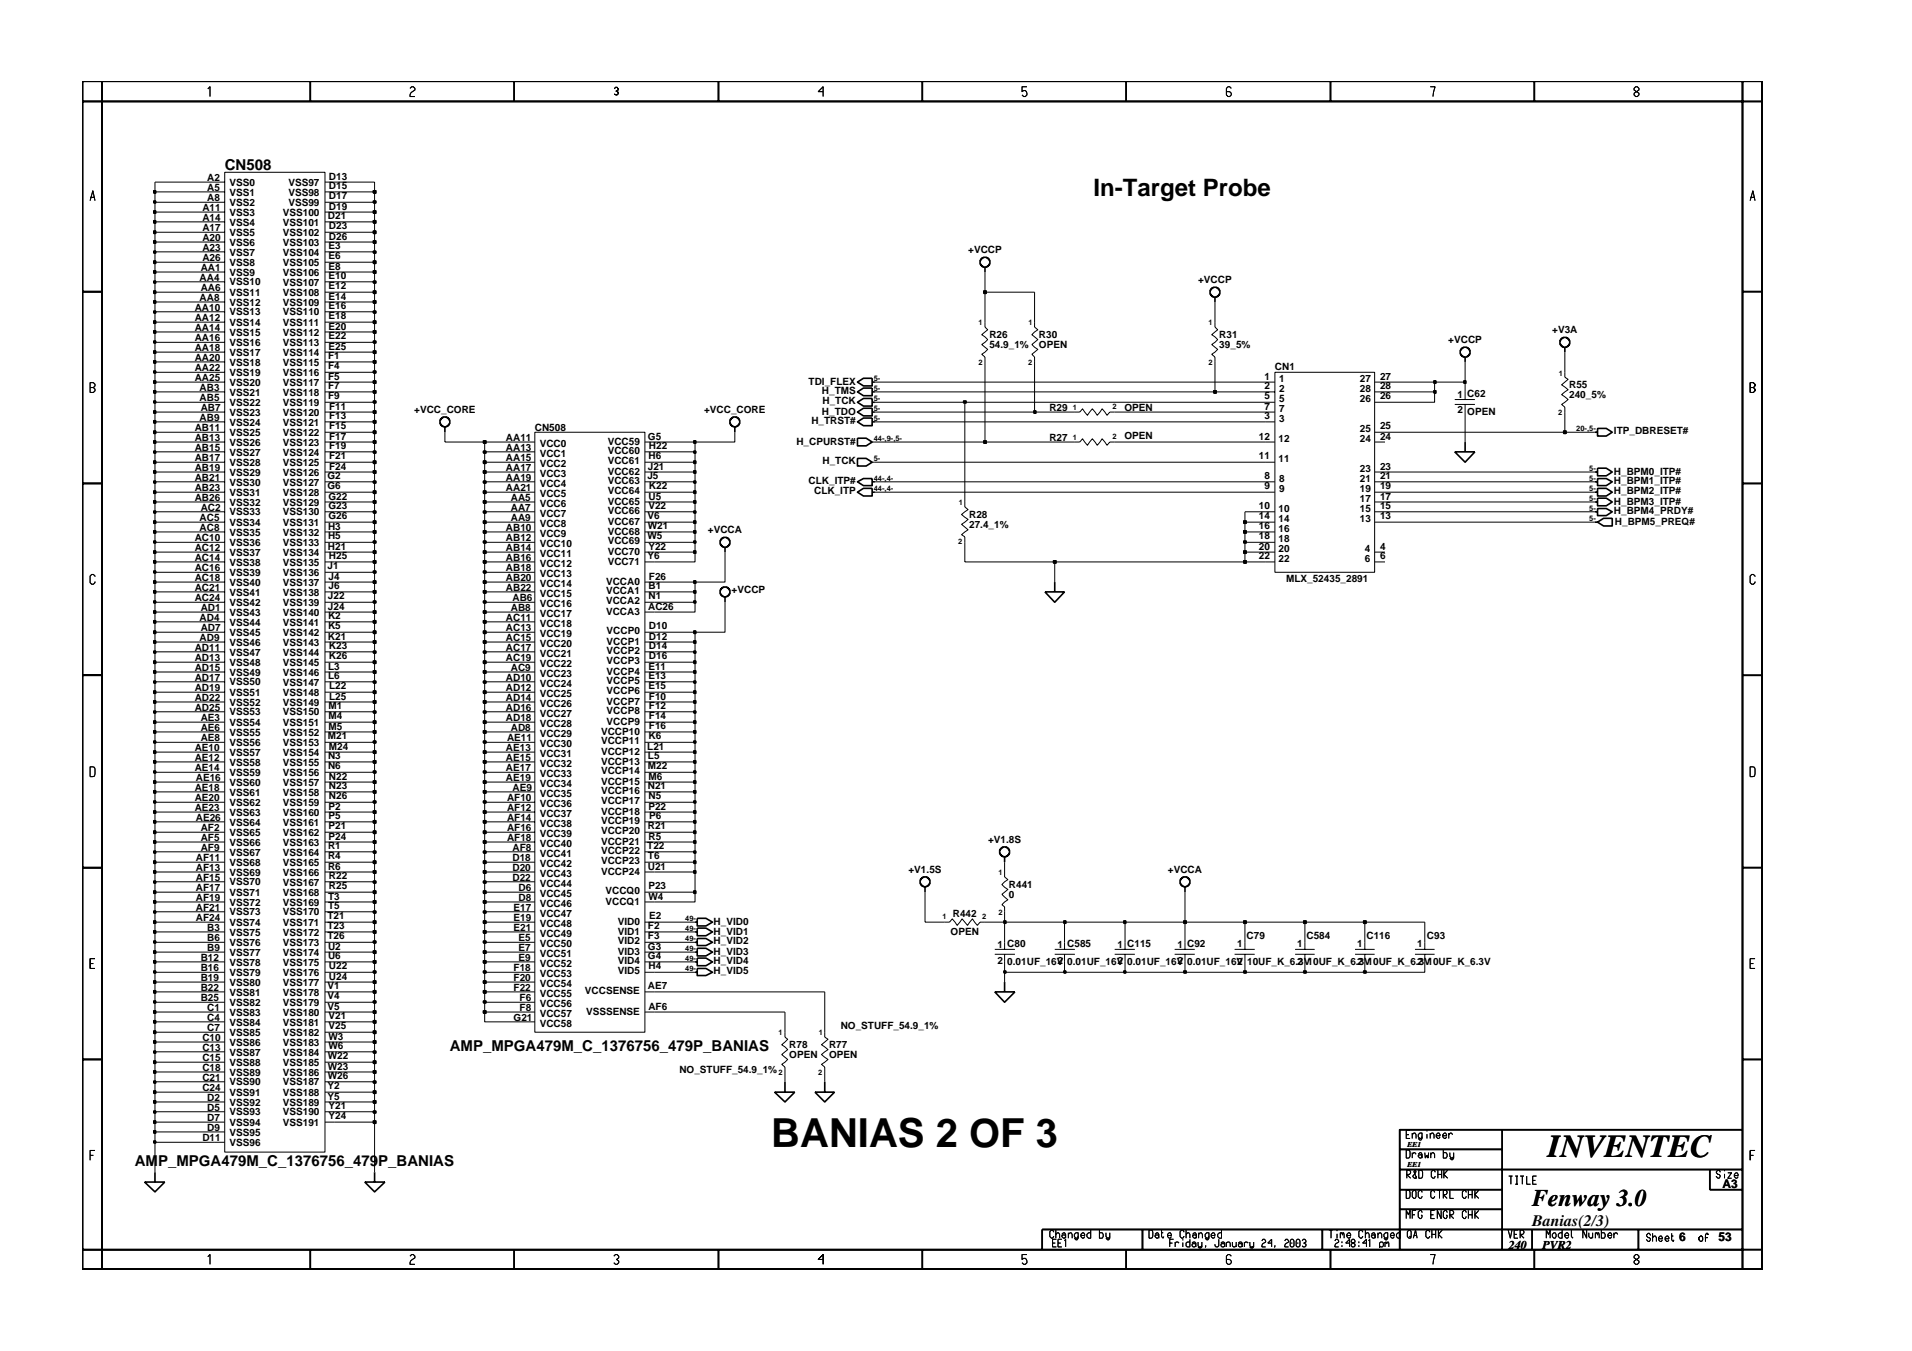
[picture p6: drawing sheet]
<svg xmlns="http://www.w3.org/2000/svg" width="297mm" height="210mm" viewBox="0 0 297 210" stroke-linecap="round" stroke-linejoin="round" font-family="sans-serif">
<defs><g id="words">
<text font-size="6.2" x="119.8" y="178.1">BANIAS 2 OF 3</text>
<text font-size="5" x="240.5" y="179.7">INVENTEC</text>
<g font-size="3.7">
<text x="169.9" y="30.4">In-Target Probe</text>
<text x="238" y="187.3">Fenway 3.0</text>
</g>
<text font-size="2.5" x="238" y="190.4">Banias(2/3)</text>
<g font-size="2.3">
<text x="34.9" y="26.3">CN508</text>
<text x="69.9" y="163.3">AMP_MPGA479M_C_1376756_479P_BANIAS</text>
<text x="20.9" y="181.1">AMP_MPGA479M_C_1376756_479P_BANIAS</text>
</g>
<g font-size="1.9">
<text x="267.6" y="184.6">A3</text>
<text x="234.4" y="194.1">240</text>
<text x="239.6" y="194.1">PVR2</text>
<text x="260.9" y="192.9">6</text>
<text x="267" y="192.9">53</text>
</g>
<g font-size="1.6">
<text x="32.2" y="28.1">A2</text>
<text x="32.2" y="29.6">A5</text>
<text x="35.7" y="28.9">VSS0</text>
<text x="44.8" y="28.9">VSS97</text>
<text x="51.1" y="27.9">D13</text>
<text x="51.1" y="29.4">D15</text>
<text x="31.4" y="34.3">A14</text>
<text x="31.4" y="32.8">A11</text>
<text x="31.4" y="35.8">A17</text>
<text x="32.2" y="31.2">A8</text>
<text x="35.7" y="35">VSS4</text>
<text x="35.7" y="33.5">VSS3</text>
<text x="35.7" y="32">VSS2</text>
<text x="35.7" y="30.4">VSS1</text>
<text x="43.9" y="35">VSS101</text>
<text x="43.9" y="33.5">VSS100</text>
<text x="44.8" y="30.4">VSS98</text>
<text x="44.8" y="32">VSS99</text>
<text x="50.9" y="34.1">D21</text>
<text x="51.1" y="35.6">D23</text>
<text x="51.1" y="32.6">D19</text>
<text x="51.1" y="31">D17</text>
<text x="31.4" y="39">A23</text>
<text x="31.4" y="37.4">A20</text>
<text x="31.4" y="40.5">A26</text>
<text x="35.7" y="39.7">VSS7</text>
<text x="35.7" y="38.2">VSS6</text>
<text x="35.7" y="41.3">VSS8</text>
<text x="35.7" y="36.7">VSS5</text>
<text x="43.9" y="36.7">VSS102</text>
<text x="43.9" y="38.2">VSS103</text>
<text x="43.9" y="39.7">VSS104</text>
<text x="43.9" y="41.3">VSS105</text>
<text x="51" y="38.8">E3</text>
<text x="51" y="40.3">E6</text>
<text x="51" y="41.9">E8</text>
<text x="51.1" y="37.2">D26</text>
<text x="150.4" y="39.4">+VCCP</text>
<text x="31" y="46.8">AA8</text>
<text x="31" y="43.6">AA4</text>
<text x="31.2" y="42.1">AA1</text>
<text x="31.2" y="45.1">AA6</text>
<text x="35.7" y="42.8">VSS9</text>
<text x="35.7" y="47.5">VSS12</text>
<text x="35.7" y="46">VSS11</text>
<text x="35.7" y="44.4">VSS10</text>
<text x="43.9" y="42.8">VSS106</text>
<text x="43.9" y="44.4">VSS107</text>
<text x="43.9" y="46">VSS108</text>
<text x="43.9" y="47.5">VSS109</text>
<text x="51" y="43.4">E10</text>
<text x="51" y="44.9">E12</text>
<text x="51" y="46.5">E14</text>
<text x="186.1" y="44">+VCCP</text>
<text x="30.3" y="49.9">AA12</text>
<text x="30.3" y="48.3">AA10</text>
<text x="30.3" y="52.9">AA16</text>
<text x="30.3" y="51.4">AA14</text>
<text x="35.7" y="49">VSS13</text>
<text x="35.7" y="53.8">VSS16</text>
<text x="35.7" y="50.6">VSS14</text>
<text x="35.7" y="52.2">VSS15</text>
<text x="43.9" y="49">VSS110</text>
<text x="43.9" y="50.6">VSS111</text>
<text x="43.9" y="52.2">VSS112</text>
<text x="43.9" y="53.8">VSS113</text>
<text x="51" y="49.6">E18</text>
<text x="51" y="51.2">E20</text>
<text x="51" y="52.7">E22</text>
<text x="51" y="48.1">E16</text>
<text x="153.7" y="52.6">R26</text>
<text x="161.4" y="52.6">R30</text>
<text x="189.4" y="52.6">R31</text>
<text x="225" y="53.3">+VCCP</text>
<text x="241.1" y="51.8">+V3A</text>
<text x="30.3" y="57.6">AA22</text>
<text x="30.3" y="59.2">AA25</text>
<text x="30.3" y="56.1">AA20</text>
<text x="30.3" y="54.5">AA18</text>
<text x="35.7" y="58.4">VSS19</text>
<text x="35.7" y="59.9">VSS20</text>
<text x="35.7" y="56.8">VSS18</text>
<text x="35.7" y="55.3">VSS17</text>
<text x="43.9" y="55.3">VSS114</text>
<text x="43.9" y="56.8">VSS115</text>
<text x="43.9" y="58.4">VSS116</text>
<text x="43.9" y="59.9">VSS117</text>
<text x="51" y="55.9">F1</text>
<text x="51" y="57.4">F4</text>
<text x="51" y="59">F5</text>
<text x="51" y="54.3">E25</text>
<text x="125.6" y="59.8">TDI_FLEX</text>
<text x="153.7" y="54">54.9_1%</text>
<text x="161.4" y="54">OPEN</text>
<text x="189.4" y="54">39_5%</text>
<text x="196.4" y="59">1</text>
<text x="198.1" y="57.4">CN1</text>
<text x="198.7" y="59.4">1</text>
<text x="211.3" y="59.4">27</text>
<text x="214.4" y="59">27</text>
<text x="31" y="60.7">AB3</text>
<text x="31" y="62.2">AB5</text>
<text x="31" y="65.4">AB9</text>
<text x="31.2" y="63.9">AB7</text>
<text x="35.7" y="61.5">VSS21</text>
<text x="35.7" y="63.1">VSS22</text>
<text x="35.7" y="64.6">VSS23</text>
<text x="43.9" y="64.6">VSS120</text>
<text x="43.9" y="61.5">VSS118</text>
<text x="43.9" y="63.1">VSS119</text>
<text x="51" y="60.5">F7</text>
<text x="51" y="62">F9</text>
<text x="51.1" y="65.2">F13</text>
<text x="51.1" y="63.6">F11</text>
<text x="64.3" y="64.2">+VCC_CORE</text>
<text x="109.4" y="64.2">+VCC_CORE</text>
<text x="126" y="65.9">H_TRST#</text>
<text x="127.7" y="64.4">H_TDO</text>
<text x="127.7" y="61.3">H_TMS</text>
<text x="127.8" y="62.8">H_TCK</text>
<text x="163" y="63.9">R29</text>
<text x="174.7" y="63.9">OPEN</text>
<text x="196.4" y="62">5</text>
<text x="196.4" y="63.6">7</text>
<text x="196.4" y="60.5">2</text>
<text x="196.4" y="65.2">3</text>
<text x="198.7" y="65.5">3</text>
<text x="198.7" y="62.5">5</text>
<text x="198.7" y="64">7</text>
<text x="198.7" y="60.9">2</text>
<text x="211.3" y="62.5">26</text>
<text x="211.3" y="60.9">28</text>
<text x="214.4" y="62">26</text>
<text x="214.4" y="60.5">28</text>
<text x="226.4" y="61.9">1 C62</text>
<text x="226.4" y="64.2">2</text>
<text x="228" y="64.4">OPEN</text>
<text x="243.8" y="60.3">R55</text>
<text x="243.8" y="61.8">240_5%</text>
<text x="30.3" y="66.9">AB11</text>
<text x="30.3" y="68.5">AB13</text>
<text x="30.3" y="70">AB15</text>
<text x="30.3" y="71.6">AB17</text>
<text x="35.7" y="69.3">VSS26</text>
<text x="35.7" y="70.8">VSS27</text>
<text x="35.7" y="66.1">VSS24</text>
<text x="35.7" y="67.7">VSS25</text>
<text x="43.9" y="66.1">VSS121</text>
<text x="43.9" y="67.7">VSS122</text>
<text x="43.9" y="69.3">VSS123</text>
<text x="43.9" y="70.8">VSS124</text>
<text x="51.1" y="66.7">F15</text>
<text x="51.1" y="68.3">F17</text>
<text x="51.1" y="69.8">F19</text>
<text x="51.1" y="71.3">F21</text>
<text x="78.6" y="68.5">AA11</text>
<text x="78.6" y="70">AA13</text>
<text x="78.6" y="71.6">AA15</text>
<text x="83.1" y="66.9">CN508</text>
<text x="83.8" y="69.4">VCC0</text>
<text x="83.8" y="71">VCC1</text>
<text x="94.4" y="70.6">VCC60</text>
<text x="94.4" y="69.1">VCC59</text>
<text x="100.7" y="68.3">G5</text>
<text x="100.7" y="71.3">H6</text>
<text x="100.8" y="69.8">H22</text>
<text x="123.7" y="69.1">H_CPURST#</text>
<text x="163" y="68.5">R27</text>
<text x="174.7" y="68.3">OPEN</text>
<text x="195.6" y="71.3">11</text>
<text x="195.6" y="68.3">12</text>
<text x="198.6" y="71.8">11</text>
<text x="198.6" y="68.7">12</text>
<text x="211.3" y="68.7">24</text>
<text x="211.3" y="67.2">25</text>
<text x="214.4" y="68.3">24</text>
<text x="214.4" y="66.7">25</text>
<text x="250.7" y="67.5">ITP_DBRESET#</text>
<text x="30.3" y="73.2">AB19</text>
<text x="30.3" y="74.7">AB21</text>
<text x="30.3" y="76.2">AB23</text>
<text x="30.3" y="77.8">AB26</text>
<text x="35.7" y="72.4">VSS28</text>
<text x="35.7" y="73.9">VSS29</text>
<text x="35.7" y="75.4">VSS30</text>
<text x="35.7" y="77">VSS31</text>
<text x="43.9" y="72.4">VSS125</text>
<text x="43.9" y="73.9">VSS126</text>
<text x="43.9" y="75.4">VSS127</text>
<text x="43.9" y="77">VSS128</text>
<text x="50.9" y="74.5">G2</text>
<text x="50.9" y="76">G6</text>
<text x="51" y="77.6">G22</text>
<text x="51.1" y="73">F24</text>
<text x="78.6" y="76.2">AA21</text>
<text x="78.6" y="74.7">AA19</text>
<text x="78.6" y="73.2">AA17</text>
<text x="79.4" y="77.8">AA5</text>
<text x="83.8" y="77.2">VCC5</text>
<text x="83.8" y="75.7">VCC4</text>
<text x="83.8" y="72.6">VCC2</text>
<text x="83.8" y="74.1">VCC3</text>
<text x="94.4" y="72.1">VCC61</text>
<text x="94.4" y="73.7">VCC62</text>
<text x="94.4" y="75.3">VCC63</text>
<text x="94.4" y="76.8">VCC64</text>
<text x="100.6" y="74.5">J5</text>
<text x="100.6" y="73">J21</text>
<text x="100.7" y="77.6">U5</text>
<text x="100.8" y="76">K22</text>
<text x="125.6" y="75.3">CLK_ITP#</text>
<text x="126.5" y="76.8">CLK_ITP</text>
<text x="127.8" y="72.1">H_TCK</text>
<text x="196.4" y="74.5">8</text>
<text x="196.4" y="76">9</text>
<text x="198.7" y="74.9">8</text>
<text x="198.7" y="76.5">9</text>
<text x="211.3" y="74.9">21</text>
<text x="211.3" y="78">17</text>
<text x="211.3" y="76.5">19</text>
<text x="211.3" y="73.3">23</text>
<text x="214.4" y="77.6">17</text>
<text x="214.4" y="76">19</text>
<text x="214.4" y="74.5">21</text>
<text x="214.4" y="73">23</text>
<text x="250.7" y="76.8">H_BPM2_ITP#</text>
<text x="250.7" y="73.7">H_BPM0_ITP#</text>
<text x="250.7" y="75.3">H_BPM1_ITP#</text>
<text x="31" y="81">AC5</text>
<text x="31" y="82.5">AC8</text>
<text x="31.2" y="79.3">AC2</text>
<text x="35.7" y="78.6">VSS32</text>
<text x="35.7" y="80.1">VSS33</text>
<text x="35.7" y="81.7">VSS34</text>
<text x="35.7" y="83.2">VSS35</text>
<text x="43.9" y="78.6">VSS129</text>
<text x="43.9" y="80.1">VSS130</text>
<text x="43.9" y="81.7">VSS131</text>
<text x="43.9" y="83.2">VSS132</text>
<text x="51" y="82.3">H3</text>
<text x="51" y="83.8">H5</text>
<text x="51" y="79.1">G23</text>
<text x="51" y="80.7">G26</text>
<text x="78.6" y="82.5">AB10</text>
<text x="79.4" y="81">AA9</text>
<text x="79.4" y="79.3">AA7</text>
<text x="83.8" y="80.3">VCC7</text>
<text x="83.8" y="81.9">VCC8</text>
<text x="83.8" y="83.4">VCC9</text>
<text x="83.8" y="78.7">VCC6</text>
<text x="94.4" y="78.4">VCC65</text>
<text x="94.4" y="79.9">VCC66</text>
<text x="94.4" y="81.5">VCC67</text>
<text x="94.4" y="83.1">VCC68</text>
<text x="100.6" y="83.8">W5</text>
<text x="100.6" y="80.7">V6</text>
<text x="100.6" y="82.3">W21</text>
<text x="100.7" y="79.1">V22</text>
<text x="110" y="82.9">+VCCA</text>
<text x="150.6" y="82.1">27.4_1%</text>
<text x="150.6" y="80.5">R28</text>
<text x="195.6" y="79.1">10</text>
<text x="195.6" y="80.7">14</text>
<text x="195.6" y="82.3">16</text>
<text x="195.6" y="83.8">18</text>
<text x="198.6" y="79.5">10</text>
<text x="198.6" y="82.6">16</text>
<text x="198.6" y="81.1">14</text>
<text x="211.3" y="81.1">13</text>
<text x="211.3" y="79.5">15</text>
<text x="214.4" y="80.7">13</text>
<text x="214.4" y="79.1">15</text>
<text x="250.7" y="78.4">H_BPM3_ITP#</text>
<text x="250.7" y="79.9">H_BPM4_PRDY#</text>
<text x="250.9" y="81.5">H_BPM5_PREQ#</text>
<text x="30.3" y="84">AC10</text>
<text x="30.3" y="85.6">AC12</text>
<text x="30.3" y="87.1">AC14</text>
<text x="30.3" y="88.7">AC16</text>
<text x="35.7" y="84.8">VSS36</text>
<text x="35.7" y="86.4">VSS37</text>
<text x="35.7" y="87.9">VSS38</text>
<text x="35.7" y="89.5">VSS39</text>
<text x="43.9" y="84.8">VSS133</text>
<text x="43.9" y="86.4">VSS134</text>
<text x="43.9" y="87.9">VSS135</text>
<text x="43.9" y="89.5">VSS136</text>
<text x="50.9" y="88.5">J1</text>
<text x="50.9" y="85.4">H21</text>
<text x="51.1" y="86.9">H25</text>
<text x="78.6" y="84">AB12</text>
<text x="78.6" y="85.6">AB14</text>
<text x="78.6" y="87.1">AB16</text>
<text x="78.6" y="88.7">AB18</text>
<text x="83.8" y="85">VCC10</text>
<text x="83.8" y="86.5">VCC11</text>
<text x="83.8" y="88.1">VCC12</text>
<text x="83.8" y="89.7">VCC13</text>
<text x="94.4" y="86.2">VCC70</text>
<text x="94.4" y="87.7">VCC71</text>
<text x="94.4" y="84.6">VCC69</text>
<text x="100.6" y="86.9">Y6</text>
<text x="100.7" y="85.4">Y22</text>
<text x="195.6" y="85.4">20</text>
<text x="195.6" y="86.9">22</text>
<text x="198.6" y="84.3">18</text>
<text x="198.6" y="85.8">20</text>
<text x="198.6" y="87.3">22</text>
<text x="212" y="85.8">4</text>
<text x="212" y="87.3">6</text>
<text x="214.4" y="85.4">4</text>
<text x="214.4" y="86.9">6</text>
<text x="30.3" y="90.3">AC18</text>
<text x="30.3" y="91.8">AC21</text>
<text x="30.3" y="93.3">AC24</text>
<text x="31.2" y="94.9">AD1</text>
<text x="35.7" y="91">VSS40</text>
<text x="35.7" y="92.5">VSS41</text>
<text x="35.7" y="94.1">VSS42</text>
<text x="35.7" y="95.7">VSS43</text>
<text x="43.9" y="94.1">VSS139</text>
<text x="43.9" y="95.7">VSS140</text>
<text x="43.9" y="91">VSS137</text>
<text x="43.9" y="92.5">VSS138</text>
<text x="50.9" y="93.1">J22</text>
<text x="50.9" y="94.7">J24</text>
<text x="51" y="90.1">J4</text>
<text x="51" y="91.6">J6</text>
<text x="78.6" y="90.3">AB20</text>
<text x="78.6" y="91.8">AB22</text>
<text x="79.4" y="94.9">AB8</text>
<text x="79.6" y="93.3">AB6</text>
<text x="83.8" y="91.2">VCC14</text>
<text x="83.8" y="92.8">VCC15</text>
<text x="83.8" y="94.3">VCC16</text>
<text x="83.8" y="95.8">VCC17</text>
<text x="94.2" y="90.8">VCCA0</text>
<text x="94.2" y="92.4">VCCA1</text>
<text x="94.2" y="93.9">VCCA2</text>
<text x="94.2" y="95.5">VCCA3</text>
<text x="100.7" y="94.7">AC26</text>
<text x="100.7" y="91.6">B1</text>
<text x="100.7" y="93.1">N1</text>
<text x="100.8" y="90.1">F26</text>
<text x="113.7" y="92.2">+VCCP</text>
<text x="199.8" y="90.4">MLX_52435_2891</text>
<text x="30.3" y="101.1">AD11</text>
<text x="31" y="99.6">AD9</text>
<text x="31" y="96.5">AD4</text>
<text x="31.2" y="98">AD7</text>
<text x="35.7" y="98.8">VSS45</text>
<text x="35.7" y="100.3">VSS46</text>
<text x="35.7" y="101.8">VSS47</text>
<text x="35.7" y="97.2">VSS44</text>
<text x="43.9" y="97.2">VSS141</text>
<text x="43.9" y="98.8">VSS142</text>
<text x="43.9" y="100.3">VSS143</text>
<text x="43.9" y="101.9">VSS144</text>
<text x="50.9" y="99.4">K21</text>
<text x="51" y="96.2">K2</text>
<text x="51" y="97.8">K5</text>
<text x="51.1" y="100.9">K23</text>
<text x="78.6" y="101.1">AC17</text>
<text x="78.6" y="96.5">AC11</text>
<text x="78.6" y="98">AC13</text>
<text x="78.6" y="99.6">AC15</text>
<text x="83.8" y="97.4">VCC18</text>
<text x="83.8" y="99">VCC19</text>
<text x="83.8" y="100.5">VCC20</text>
<text x="94.2" y="101.7">VCCP2</text>
<text x="94.2" y="98.5">VCCP0</text>
<text x="94.2" y="100.2">VCCP1</text>
<text x="100.8" y="100.9">D14</text>
<text x="100.8" y="97.8">D10</text>
<text x="100.8" y="99.4">D12</text>
<text x="30.3" y="102.6">AD13</text>
<text x="30.3" y="104.2">AD15</text>
<text x="30.3" y="105.8">AD17</text>
<text x="30.3" y="107.3">AD19</text>
<text x="35.7" y="103.5">VSS48</text>
<text x="35.7" y="105">VSS49</text>
<text x="35.7" y="106.5">VSS50</text>
<text x="43.9" y="103.5">VSS145</text>
<text x="43.9" y="105">VSS146</text>
<text x="43.9" y="106.5">VSS147</text>
<text x="51" y="104">L3</text>
<text x="51" y="105.6">L6</text>
<text x="51.1" y="102.4">K26</text>
<text x="51.1" y="107.1">L22</text>
<text x="78.6" y="102.6">AC19</text>
<text x="78.6" y="105.8">AD10</text>
<text x="78.6" y="107.3">AD12</text>
<text x="79.4" y="104.2">AC9</text>
<text x="83.8" y="102.1">VCC21</text>
<text x="83.8" y="103.6">VCC22</text>
<text x="83.8" y="105.2">VCC23</text>
<text x="83.8" y="106.8">VCC24</text>
<text x="94.2" y="103.2">VCCP3</text>
<text x="94.2" y="104.8">VCCP4</text>
<text x="94.2" y="106.3">VCCP5</text>
<text x="94.2" y="107.9">VCCP6</text>
<text x="100.7" y="104">E11</text>
<text x="100.7" y="105.5">E13</text>
<text x="100.7" y="107.1">E15</text>
<text x="100.8" y="102.4">D16</text>
<text x="30.3" y="108.9">AD22</text>
<text x="30.3" y="110.4">AD25</text>
<text x="31.2" y="113.6">AE6</text>
<text x="31.2" y="112">AE3</text>
<text x="35.7" y="112.8">VSS54</text>
<text x="35.7" y="108.1">VSS51</text>
<text x="35.7" y="109.6">VSS52</text>
<text x="35.7" y="111.2">VSS53</text>
<text x="43.9" y="111.2">VSS150</text>
<text x="43.9" y="112.8">VSS151</text>
<text x="43.9" y="108.1">VSS148</text>
<text x="43.9" y="109.6">VSS149</text>
<text x="51" y="110.2">M1</text>
<text x="51" y="111.7">M4</text>
<text x="51" y="113.3">M5</text>
<text x="51.1" y="108.7">L25</text>
<text x="78.6" y="108.9">AD14</text>
<text x="78.6" y="110.4">AD16</text>
<text x="78.6" y="112">AD18</text>
<text x="79.4" y="113.6">AD8</text>
<text x="83.8" y="108.3">VCC25</text>
<text x="83.8" y="109.8">VCC26</text>
<text x="83.8" y="111.4">VCC27</text>
<text x="83.8" y="112.9">VCC28</text>
<text x="94.2" y="109.5">VCCP7</text>
<text x="94.2" y="111">VCCP8</text>
<text x="94.2" y="112.6">VCCP9</text>
<text x="100.8" y="108.7">F10</text>
<text x="100.8" y="113.3">F16</text>
<text x="100.8" y="110.2">F12</text>
<text x="100.8" y="111.7">F14</text>
<text x="30.3" y="116.7">AE10</text>
<text x="30.3" y="118.2">AE12</text>
<text x="30.3" y="119.7">AE14</text>
<text x="31.2" y="115.1">AE8</text>
<text x="35.7" y="114.3">VSS55</text>
<text x="35.7" y="115.9">VSS56</text>
<text x="35.7" y="117.4">VSS57</text>
<text x="35.7" y="119">VSS58</text>
<text x="43.9" y="114.3">VSS152</text>
<text x="43.9" y="115.9">VSS153</text>
<text x="43.9" y="117.4">VSS154</text>
<text x="43.9" y="119">VSS155</text>
<text x="50.9" y="114.9">M21</text>
<text x="51" y="118">N3</text>
<text x="51" y="119.5">N6</text>
<text x="51.1" y="116.5">M24</text>
<text x="78.6" y="116.7">AE13</text>
<text x="78.6" y="118.2">AE15</text>
<text x="78.6" y="119.7">AE17</text>
<text x="78.8" y="115.1">AE11</text>
<text x="83.8" y="117.6">VCC31</text>
<text x="83.8" y="119.2">VCC32</text>
<text x="83.8" y="114.5">VCC29</text>
<text x="83.8" y="116.1">VCC30</text>
<text x="93.4" y="114.1">VCCP10</text>
<text x="93.4" y="115.6">VCCP11</text>
<text x="93.4" y="117.3">VCCP12</text>
<text x="93.4" y="118.8">VCCP13</text>
<text x="100.6" y="116.5">L21</text>
<text x="100.6" y="119.5">M22</text>
<text x="100.7" y="118">L5</text>
<text x="100.7" y="114.9">K6</text>
<text x="30.3" y="122.9">AE18</text>
<text x="30.3" y="124.4">AE20</text>
<text x="30.3" y="126">AE23</text>
<text x="30.4" y="121.3">AE16</text>
<text x="35.7" y="120.6">VSS59</text>
<text x="35.7" y="122.1">VSS60</text>
<text x="35.7" y="123.6">VSS61</text>
<text x="35.7" y="125.2">VSS62</text>
<text x="43.9" y="120.6">VSS156</text>
<text x="43.9" y="122.1">VSS157</text>
<text x="43.9" y="123.6">VSS158</text>
<text x="43.9" y="125.2">VSS159</text>
<text x="51" y="125.8">P2</text>
<text x="51.1" y="121.1">N22</text>
<text x="51.1" y="122.7">N23</text>
<text x="51.1" y="124.2">N26</text>
<text x="78.6" y="121.3">AE19</text>
<text x="78.8" y="124.4">AF10</text>
<text x="79.6" y="122.9">AE9</text>
<text x="83.8" y="120.7">VCC33</text>
<text x="83.8" y="122.3">VCC34</text>
<text x="83.8" y="123.9">VCC35</text>
<text x="83.8" y="125.4">VCC36</text>
<text x="93.4" y="120.3">VCCP14</text>
<text x="93.4" y="121.9">VCCP15</text>
<text x="93.4" y="123.4">VCCP16</text>
<text x="93.4" y="125">VCCP17</text>
<text x="100.6" y="122.7">N21</text>
<text x="100.7" y="125.8">P22</text>
<text x="100.7" y="121.1">M6</text>
<text x="100.7" y="124.2">N5</text>
<text x="30.4" y="127.5">AE26</text>
<text x="31.2" y="129">AF2</text>
<text x="31.2" y="130.7">AF5</text>
<text x="35.7" y="128.3">VSS64</text>
<text x="35.7" y="129.9">VSS65</text>
<text x="35.7" y="131.4">VSS66</text>
<text x="35.7" y="126.7">VSS63</text>
<text x="43.9" y="126.7">VSS160</text>
<text x="43.9" y="128.3">VSS161</text>
<text x="43.9" y="129.9">VSS162</text>
<text x="43.9" y="131.4">VSS163</text>
<text x="51" y="132">R1</text>
<text x="51" y="128.8">P21</text>
<text x="51" y="130.4">P24</text>
<text x="51" y="127.3">P5</text>
<text x="78.8" y="130.7">AF18</text>
<text x="78.8" y="126">AF12</text>
<text x="78.8" y="127.5">AF14</text>
<text x="78.8" y="129">AF16</text>
<text x="83.8" y="126.9">VCC37</text>
<text x="83.8" y="128.5">VCC38</text>
<text x="83.8" y="130">VCC39</text>
<text x="83.8" y="131.6">VCC40</text>
<text x="93.4" y="129.6">VCCP20</text>
<text x="93.4" y="131.2">VCCP21</text>
<text x="93.4" y="126.6">VCCP18</text>
<text x="93.4" y="128.1">VCCP19</text>
<text x="100.6" y="132">T22</text>
<text x="100.6" y="128.8">R21</text>
<text x="100.7" y="130.4">R5</text>
<text x="100.8" y="127.3">P6</text>
<text x="153.5" y="131">+V1.8S</text>
<text x="30.4" y="133.7">AF11</text>
<text x="30.4" y="135.3">AF13</text>
<text x="30.4" y="136.8">AF15</text>
<text x="31.2" y="132.2">AF9</text>
<text x="35.7" y="132.9">VSS67</text>
<text x="35.7" y="134.5">VSS68</text>
<text x="35.7" y="136.1">VSS69</text>
<text x="35.7" y="137.6">VSS70</text>
<text x="43.9" y="132.9">VSS164</text>
<text x="43.9" y="134.5">VSS165</text>
<text x="43.9" y="136.1">VSS166</text>
<text x="43.9" y="137.6">VSS167</text>
<text x="51" y="133.5">R4</text>
<text x="51" y="135.1">R6</text>
<text x="51.1" y="136.6">R22</text>
<text x="79.6" y="132.2">AF8</text>
<text x="79.6" y="133.7">D18</text>
<text x="79.6" y="135.3">D20</text>
<text x="79.6" y="136.8">D22</text>
<text x="83.8" y="133.2">VCC41</text>
<text x="83.8" y="134.7">VCC42</text>
<text x="83.8" y="136.2">VCC43</text>
<text x="83.8" y="137.8">VCC44</text>
<text x="93.4" y="132.7">VCCP22</text>
<text x="93.4" y="134.3">VCCP23</text>
<text x="93.4" y="135.9">VCCP24</text>
<text x="100.6" y="135.1">U21</text>
<text x="100.7" y="133.5">T6</text>
<text x="141.1" y="135.6">+V1.5S</text>
<text x="181.4" y="135.6">+VCCA</text>
<text x="30.4" y="138.4">AF17</text>
<text x="30.4" y="140">AF19</text>
<text x="30.4" y="141.5">AF21</text>
<text x="30.4" y="143.1">AF24</text>
<text x="35.7" y="139.2">VSS71</text>
<text x="35.7" y="140.7">VSS72</text>
<text x="35.7" y="142.2">VSS73</text>
<text x="35.7" y="143.8">VSS74</text>
<text x="43.9" y="142.2">VSS170</text>
<text x="43.9" y="143.8">VSS171</text>
<text x="43.9" y="139.2">VSS168</text>
<text x="43.9" y="140.7">VSS169</text>
<text x="50.9" y="142.8">T21</text>
<text x="51" y="141.3">T5</text>
<text x="51" y="139.8">T3</text>
<text x="51.1" y="138.1">R25</text>
<text x="79.8" y="141.5">E17</text>
<text x="79.8" y="143.1">E19</text>
<text x="80.5" y="138.4">D6</text>
<text x="80.5" y="140">D8</text>
<text x="83.8" y="139.4">VCC45</text>
<text x="83.8" y="140.9">VCC46</text>
<text x="83.8" y="142.5">VCC47</text>
<text x="94.1" y="138.9">VCCQ0</text>
<text x="94.1" y="140.5">VCCQ1</text>
<text x="96" y="143.7">VID0</text>
<text x="100.7" y="138.1">P23</text>
<text x="100.7" y="139.8">W4</text>
<text x="100.8" y="142.8">E2</text>
<text x="110.9" y="143.7">H_VID0</text>
<text x="148" y="142.5">R442</text>
<text x="156.7" y="138">R441</text>
<text x="156.7" y="139.5">0</text>
<text x="31.2" y="149.3">B12</text>
<text x="32.2" y="144.6">B3</text>
<text x="32.2" y="146.1">B6</text>
<text x="32.2" y="147.8">B9</text>
<text x="35.7" y="145.4">VSS75</text>
<text x="35.7" y="147">VSS76</text>
<text x="35.7" y="148.5">VSS77</text>
<text x="43.9" y="145.4">VSS172</text>
<text x="43.9" y="147">VSS173</text>
<text x="43.9" y="148.5">VSS174</text>
<text x="50.9" y="144.4">T23</text>
<text x="50.9" y="145.9">T26</text>
<text x="51" y="147.5">U2</text>
<text x="51" y="149.1">U6</text>
<text x="79.8" y="144.6">E21</text>
<text x="80.5" y="146.2">E5</text>
<text x="80.5" y="147.8">E7</text>
<text x="80.5" y="149.3">E9</text>
<text x="83.8" y="147.1">VCC50</text>
<text x="83.8" y="148.7">VCC51</text>
<text x="83.8" y="144">VCC48</text>
<text x="83.8" y="145.5">VCC49</text>
<text x="96" y="145.2">VID1</text>
<text x="96" y="146.7">VID2</text>
<text x="96" y="148.3">VID3</text>
<text x="96" y="149.9">VID4</text>
<text x="100.7" y="147.5">G3</text>
<text x="100.7" y="149.1">G4</text>
<text x="100.7" y="144.4">F2</text>
<text x="100.7" y="145.9">F3</text>
<text x="110.9" y="145.2">H_VID1</text>
<text x="110.9" y="146.7">H_VID2</text>
<text x="110.9" y="148.3">H_VID3</text>
<text x="110.9" y="149.9">H_VID4</text>
<text x="147.7" y="145.2">OPEN</text>
<text x="155" y="147.3">1 C80</text>
<text x="155" y="149.7">2</text>
<text x="156.5" y="149.9">0.01UF_16V 0.01UF_16V 0.01UF_16V 0.01UF_16V 10UF_K_6.3V10UF_K_6.3V10UF_K_6.3V10UF_K_6.3V</text>
<text x="164.3" y="147.3">1 C585</text>
<text x="164.3" y="149.7">2</text>
<text x="173.6" y="147.3">1 C115</text>
<text x="173.6" y="149.7">2</text>
<text x="182.9" y="147.3">1 C92</text>
<text x="182.9" y="149.7">2</text>
<text x="192.2" y="147.2">1</text>
<text x="192.2" y="149.9">2</text>
<text x="193.7" y="145.9">C79</text>
<text x="201.5" y="147.2">1</text>
<text x="201.5" y="149.9">2</text>
<text x="203" y="145.9">C584</text>
<text x="210.8" y="147.2">1</text>
<text x="210.8" y="149.9">2</text>
<text x="212.3" y="145.9">C116</text>
<text x="220.2" y="147.2">1</text>
<text x="220.2" y="149.9">2</text>
<text x="221.7" y="145.9">C93</text>
<text x="31.2" y="150.8">B16</text>
<text x="31.2" y="152.4">B19</text>
<text x="31.2" y="153.9">B22</text>
<text x="31.2" y="155.5">B25</text>
<text x="35.7" y="150">VSS78</text>
<text x="35.7" y="151.6">VSS79</text>
<text x="35.7" y="153.2">VSS80</text>
<text x="35.7" y="154.7">VSS81</text>
<text x="43.9" y="150">VSS175</text>
<text x="43.9" y="151.6">VSS176</text>
<text x="43.9" y="153.2">VSS177</text>
<text x="43.9" y="154.7">VSS178</text>
<text x="50.9" y="155.3">V4</text>
<text x="50.9" y="153.7">V1</text>
<text x="51.1" y="150.6">U22</text>
<text x="51.1" y="152.2">U24</text>
<text x="79.8" y="150.8">F18</text>
<text x="79.8" y="152.4">F20</text>
<text x="79.8" y="153.9">F22</text>
<text x="80.7" y="155.5">F6</text>
<text x="83.8" y="150.3">VCC52</text>
<text x="83.8" y="151.8">VCC53</text>
<text x="83.8" y="153.3">VCC54</text>
<text x="83.8" y="154.9">VCC55</text>
<text x="90.9" y="154.5">VCCSENSE</text>
<text x="96" y="151.4">VID5</text>
<text x="100.6" y="153.7">AE7</text>
<text x="100.7" y="150.6">H4</text>
<text x="110.9" y="151.4">H_VID5</text>
<text x="31.4" y="161.7">C10</text>
<text x="32.2" y="157.1">C1</text>
<text x="32.2" y="158.6">C4</text>
<text x="32.2" y="160.1">C7</text>
<text x="35.7" y="157.8">VSS83</text>
<text x="35.7" y="159.3">VSS84</text>
<text x="35.7" y="160.9">VSS85</text>
<text x="35.7" y="156.3">VSS82</text>
<text x="43.9" y="157.8">VSS180</text>
<text x="43.9" y="159.3">VSS181</text>
<text x="43.9" y="160.9">VSS182</text>
<text x="43.9" y="156.3">VSS179</text>
<text x="50.9" y="156.9">V5</text>
<text x="51" y="158.4">V21</text>
<text x="51" y="159.9">V25</text>
<text x="51" y="161.5">W3</text>
<text x="79.8" y="158.6">G21</text>
<text x="80.7" y="157.1">F8</text>
<text x="83.8" y="156.5">VCC56</text>
<text x="83.8" y="158">VCC57</text>
<text x="83.8" y="159.6">VCC58</text>
<text x="91.1" y="157.6">VSSSENSE</text>
<text x="100.7" y="156.9">AF6</text>
<text x="130.6" y="159.9">NO_STUFF_54.9_1%</text>
<text x="31.4" y="163.3">C13</text>
<text x="31.4" y="164.8">C15</text>
<text x="31.4" y="166.4">C18</text>
<text x="31.4" y="167.9">C21</text>
<text x="35.7" y="162.5">VSS86</text>
<text x="35.7" y="164">VSS87</text>
<text x="35.7" y="165.6">VSS88</text>
<text x="35.7" y="167.1">VSS89</text>
<text x="43.9" y="162.5">VSS183</text>
<text x="43.9" y="164">VSS184</text>
<text x="43.9" y="165.6">VSS185</text>
<text x="43.9" y="167.1">VSS186</text>
<text x="50.9" y="164.6">W22</text>
<text x="50.9" y="166.2">W23</text>
<text x="50.9" y="167.7">W26</text>
<text x="51" y="163">W6</text>
<text x="105.5" y="166.7">NO_STUFF_54.9_1%</text>
<text x="122.6" y="164.4">OPEN</text>
<text x="122.6" y="162.8">R78</text>
<text x="128.8" y="164.4">OPEN</text>
<text x="128.8" y="162.8">R77</text>
<text x="31.4" y="169.4">C24</text>
<text x="32.2" y="172.6">D5</text>
<text x="32.2" y="171">D2</text>
<text x="35.7" y="168.6">VSS90</text>
<text x="35.7" y="170.3">VSS91</text>
<text x="35.7" y="171.8">VSS92</text>
<text x="35.7" y="173.3">VSS93</text>
<text x="43.9" y="171.8">VSS189</text>
<text x="43.9" y="173.3">VSS190</text>
<text x="43.9" y="168.7">VSS187</text>
<text x="43.9" y="170.3">VSS188</text>
<text x="50.9" y="170.8">Y5</text>
<text x="50.9" y="169.2">Y2</text>
<text x="51" y="172.4">Y21</text>
<text x="51" y="173.9">Y24</text>
<text x="31.4" y="177.2">D11</text>
<text x="32.2" y="174.2">D7</text>
<text x="32.2" y="175.7">D9</text>
<text x="35.7" y="174.9">VSS94</text>
<text x="35.7" y="176.4">VSS95</text>
<text x="35.7" y="178">VSS96</text>
<text x="43.9" y="174.9">VSS191</text>
</g>
<g font-size="1.2">
<text x="152" y="50.6">1</text>
<text x="159.8" y="50.6">1</text>
<text x="187.7" y="50.6">1</text>
<text x="135.7" y="59.2">5-</text>
<text x="152" y="56.7">2</text>
<text x="159.7" y="56.7">2</text>
<text x="187.7" y="56.7">2</text>
<text x="242.2" y="58.3">1</text>
<text x="135.7" y="60.7">5-</text>
<text x="135.7" y="62.2">5-</text>
<text x="135.7" y="63.9">5-</text>
<text x="135.7" y="65.4">5-</text>
<text x="166.7" y="63.7">1</text>
<text x="172.8" y="63.6">2</text>
<text x="242.1" y="64.4">2</text>
<text x="135.7" y="71.6">5-</text>
<text x="135.7" y="68.5">44-,9-,5-</text>
<text x="166.7" y="68.3">1</text>
<text x="172.8" y="68.3">2</text>
<text x="244.9" y="66.9">20-,5-</text>
<text x="135.7" y="76.2">44-,4-</text>
<text x="135.7" y="74.7">44-,4-</text>
<text x="246.9" y="77.8">5-</text>
<text x="246.9" y="76.2">5-</text>
<text x="246.9" y="73.2">5-</text>
<text x="246.9" y="74.7">5-</text>
<text x="149" y="78.5">1</text>
<text x="246.9" y="79.3">5-</text>
<text x="246.9" y="81">5-</text>
<text x="148.9" y="84.6">2</text>
<text x="155.1" y="136">1</text>
<text x="106.5" y="143.1">49-</text>
<text x="146.4" y="142.8">1</text>
<text x="152.6" y="142.8">2</text>
<text x="155.1" y="142.1">2</text>
<text x="106.5" y="146.1">49-</text>
<text x="106.5" y="147.8">49-</text>
<text x="106.5" y="149.3">49-</text>
<text x="106.5" y="144.6">49-</text>
<text x="106.5" y="150.8">49-</text>
<text x="120.9" y="160.9">1</text>
<text x="127.2" y="160.9">1</text>
<text x="120.9" y="167">2</text>
<text x="127.1" y="167">2</text>
<text x="218.6" y="178.2">EE1</text>
<text x="218.6" y="181.3">EE1</text>
</g>
</g></defs>
<g fill="none" stroke="#000" stroke-width=".25">
<path d="M133.2 59.4l.9-.6h1.4v1.2h-1.4zM135.5 59.4h.4M152.3 40.3l.3-.2a.55 .55 0 0 1 .9 .1l.3 .3v.5l-.5 .5h-.5l-.5-.3v-.2zM153 41.5v.8M188.2 44.9l.1-.1a.55 .55 0 0 1 1 .1l.2 .2v.5l-.5 .6h-.5l-.4-.4-.1-.7zM188.8 46.2v.7M227.1 54.1h.1a.55 .55 0 0 1 .9 .1l.3 .3-.1 .6-.4 .4h-.5l-.5-.5v-.5zM227.6 55.5v.7M242.6 52.6h.1a.55 .55 0 0 1 .9 .1l.3 .2-.1 .7-.4 .3h-.5l-.6-.5v-.5zM243.1 53.9v.8M68.5 65h.2a.55 .55 0 0 1 .9 0l.3 .3v.5l-.5 .5h-.5l-.5-.3v-.7zM69.1 66.3v.9"/>
<path d="M113.6 65h.1a.55 .55 0 0 1 1 0l.2 .3v.5l-.5 .5h-.5l-.4-.3-.1-.7zM114.2 66.3v.9M133.2 74.9l.9-.5h1.4v1.1h-1.4zM133.2 76.5l.9-.6h1.4v1.2h-1.4zM133.2 71.2h1.4l.9 .6-.9 .6h-1.4zM133.2 60.9l.9-.6h1.4v1.2h-1.4zM133.2 62.5l.9-.6h1.4v1.2h-1.4zM133.2 64l.9-.6h1.4v1.2h-1.4zM133.2 65.5l.9-.5h1.4v1.1h-1.4zM133.2 68.1h1.4l.9 .6-.9 .6h-1.4zM135.5 74.9h.4M135.5 76.5h.4"/>
<path d="M135.5 60.9h.4M135.5 62.5h.4M135.5 64h.4M135.5 65.5h.4M226 70.2h3.1l-1.5 1.6zM227.6 68.7v1.5M247.8 67.2h.4M247.8 78h.4M247.8 74.9h.4M247.8 76.5h.4M247.8 79.5h.4M247.8 73.3h.4"/>
<path d="M248.2 66.6h1.3l1 .6-1 .5h-1.3zM248.2 77.4h1.3l1 .6-1 .6h-1.3zM248.2 79h1.3l1 .5-1 .6h-1.3zM248.2 75.9h1.3l1 .6-1 .6h-1.3zM248.2 72.7h1.3l1 .6-1 .6h-1.3zM248.2 74.4h1.3l1 .5-1 .6h-1.3zM112 83.7h.2a.55 .55 0 0 1 .9 0l.3 .3v.5l-.5 .5h-.5l-.4-.3-.1-.7zM112 91.5l.2-.1a.55 .55 0 0 1 .9 .1l.3 .2v.5l-.5 .5h-.5l-.4-.3-.1-.7zM112.6 85v.8M112.6 92.7v.9M162.3 92h3.1l-1.5 1.6zM163.9 90.4v1.6"/>
<path d="M247.8 81.1h.4M248.2 81.1l.9-.6h1.4v1.2h-1.4zM143.1 136.5l.2-.1a.55 .55 0 0 1 .9 .1l.3 .3v.5l-.5 .5h-.5l-.5-.4-.1-.6zM143.7 137.9v.7M155.6 131.8a.55 .55 0 0 1 1 0l.2 .3-.1 .7-.4 .3h-.5l-.5-.5v-.5zM156.1 133.2v.8M183.6 136.4h.1a.55 .55 0 0 1 .9 .1l.3 .3-.1 .6-.5 .4h-.5l-.5-.5v-.5zM184.1 137.9v.7M108 146.4h.3M108 147.9h.3M108 149.5h.3M108 151.1h.3"/>
<path d="M108 144.8h.3M108 143.3h.3M108.3 145.8h1.4l1 .6-1 .5h-1.4zM108.3 147.3h1.4l1 .6-1 .6h-1.4zM108.3 148.9h1.4l1 .6-1 .5h-1.4zM108.3 150.5h1.4l1 .6-1 .5h-1.4zM108.3 144.2h1.4l1 .6-1 .6h-1.4zM108.3 142.7h1.4l1 .6-1 .6h-1.4zM154.5 154.1h3.2l-1.6 1.6zM156.1 152.6v1.5M120.3 169.7h3.2l-1.6 1.5zM121.9 168.1v1.6"/>
<path d="M126.6 169.7h3.1l-1.6 1.5zM128.1 168.1v1.6M22.5 183.7h3.1l-1.5 1.5zM24.1 182.1v1.6M56.7 183.7h3.1l-1.6 1.5zM58.2 182.1v1.6"/>
</g>
<g fill="none" stroke="#000" stroke-width=".16">
<path d="M33.4 28.3h1.5M33.4 29.8h1.5M33.4 31.4h1.5M33.4 32.9h1.5M33.4 34.5h1.5M33.4 36.1h1.5M33.4 37.6h1.5M33.4 39.1h1.5M34.9 26.8h15.6v152.2h-15.6zM50.5 28.3h1.5M50.5 29.8h1.5M50.5 31.4h1.5"/>
<path d="M50.5 32.9h1.5M50.5 34.5h1.5M50.5 36.1h1.5M50.5 37.6h1.5M50.5 39.1h1.5M33.4 40.7h1.5M33.4 42.3h1.5M33.4 43.8h1.5M33.4 45.4h1.5M33.4 46.9h1.5M33.4 48.4h1.5M33.4 50.1h1.5"/>
<path d="M33.4 51.6h1.5M33.4 53.2h1.5M33.4 54.7h1.5M33.4 56.2h1.5M33.4 57.8h1.5M33.4 59.4h1.5M50.5 40.7h1.5M50.5 42.3h1.5M50.5 43.8h1.5M50.5 45.4h1.5M50.5 46.9h1.5M50.5 48.4h1.5"/>
<path d="M50.5 50.1h1.5M50.5 51.6h1.5M50.5 53.2h1.5M50.5 54.7h1.5M50.5 56.2h1.5M50.5 57.8h1.5M50.5 59.4h1.5M153 50.1v.7l.4 .4-.9 .8 .9 .8-.9 .7 .9 .8-.9 .7 .5 .5v.7M160.7 50.1v.7l.5 .4-.9 .8 .9 .8-.9 .7 .9 .8-.9 .7 .4 .5v.7M188.8 50.1v.7l.4 .4-1 .8 1 .8-1 .7 1 .8-1 .7 .6 .5v.7M196.5 59.4h1.6M198.1 57.8h15.5v31.1h-15.5z"/>
<path d="M213.6 59.4h1.6M243.1 57.8v.8l.5 .3-1 .9 1 .8-1 .7 1 .8-1 .7 .5 .5v.7M33.4 71.8h1.5M33.4 68.7h1.5M33.4 64h1.5M33.4 60.9h1.5M33.4 62.5h1.5M33.4 65.5h1.5M33.4 67.2h1.5M33.4 70.2h1.5M33.4 73.3h1.5M33.4 74.9h1.5"/>
<path d="M33.4 76.5h1.5M33.4 78h1.5M33.4 79.5h1.5M50.5 71.8h1.5M50.5 68.7h1.5M50.5 64h1.5M50.5 60.9h1.5M50.5 62.5h1.5M50.5 65.5h1.5M50.5 67.2h1.5M50.5 70.2h1.5M50.5 73.3h1.5"/>
<path d="M50.5 74.9h1.5M50.5 76.5h1.5M50.5 78h1.5M50.5 79.5h1.5M81.6 71.8h1.5M81.6 68.7h1.5M81.6 70.2h1.5M81.6 73.3h1.5M81.6 74.9h1.5M81.6 76.5h1.5M81.6 78h1.5M81.6 79.5h1.5"/>
<path d="M83.1 67.2h17.1v93.2h-17.1zM100.2 71.8h1.5M100.2 68.7h1.5M100.2 70.2h1.5M100.2 73.3h1.5M100.2 74.9h1.5M100.2 76.5h1.5M100.2 78h1.5M100.2 79.5h1.5M135.5 71.8h.4M135.5 68.7h.4M149.9 78v.8l.5 .4-1 .7 1 .8-1 .8 1 .8-1 .8 .5 .3v.9"/>
<path d="M167 64h.8l.4-.5 .7 1 .8-1 .8 1 .7-1 .8 1 .4-.5h.8M167 68.7h.8l.4-.5 .7 1 .8-1 .8 1 .7-1 .8 1 .4-.5h.8M196.5 71.8h1.6M196.5 68.7h1.6M196.5 64h1.6M196.5 60.9h1.6M196.5 62.5h1.6M196.5 65.5h1.6M196.5 74.9h1.6M196.5 76.5h1.6M196.5 79.5h1.6M213.6 68.7h1.6"/>
<path d="M213.6 60.9h1.6M213.6 62.5h1.6M213.6 67.2h1.6M213.6 73.3h1.6M213.6 74.9h1.6M213.6 76.5h1.6M213.6 78h1.6M213.6 79.5h1.6M226 62.1h3.1M226 62.8h3.1M227.6 60.9v1.2M227.6 62.8v1.2"/>
<path d="M33.4 81.1h1.5M33.4 82.6h1.5M33.4 84.3h1.5M33.4 85.8h1.5M33.4 87.3h1.5M33.4 88.9h1.5M33.4 90.4h1.5M33.4 92h1.5M33.4 93.6h1.5M33.4 95.1h1.5M33.4 96.6h1.5M33.4 98.2h1.5"/>
<path d="M33.4 99.8h1.5M50.5 81.1h1.5M50.5 82.6h1.5M50.5 84.3h1.5M50.5 85.8h1.5M50.5 87.3h1.5M50.5 88.9h1.5M50.5 90.4h1.5M50.5 92h1.5M50.5 93.6h1.5M50.5 95.1h1.5M50.5 96.6h1.5"/>
<path d="M50.5 98.2h1.5M50.5 99.8h1.5M81.6 81.1h1.5M81.6 82.6h1.5M81.6 84.3h1.5M81.6 85.8h1.5M81.6 87.3h1.5M81.6 88.9h1.5M81.6 90.4h1.5M81.6 92h1.5M81.6 93.6h1.5M81.6 95.1h1.5"/>
<path d="M81.6 96.6h1.5M81.6 98.2h1.5M81.6 99.8h1.5M100.2 81.1h1.5M100.2 82.6h1.5M100.2 84.3h1.5M100.2 85.8h1.5M100.2 87.3h1.5M100.2 90.4h1.5M100.2 92h1.5M100.2 93.6h1.5M100.2 95.1h1.5"/>
<path d="M100.2 98.2h1.5M100.2 99.8h1.5M196.5 81.1h1.6M196.5 82.6h1.6M196.5 84.3h1.6M196.5 85.8h1.6M196.5 87.3h1.6M213.6 81.1h1.6M213.6 85.8h1.6M213.6 87.3h1.6M33.4 101.3h1.5M33.4 102.9h1.5"/>
<path d="M33.4 104.4h1.5M33.4 105.9h1.5M33.4 107.5h1.5M33.4 109.1h1.5M33.4 110.6h1.5M33.4 112.2h1.5M33.4 113.7h1.5M33.4 115.3h1.5M33.4 116.9h1.5M33.4 118.4h1.5M33.4 120h1.5M50.5 101.3h1.5"/>
<path d="M50.5 102.9h1.5M50.5 104.4h1.5M50.5 105.9h1.5M50.5 107.5h1.5M50.5 109.1h1.5M50.5 110.6h1.5M50.5 112.2h1.5M50.5 113.7h1.5M50.5 115.3h1.5M50.5 116.9h1.5M50.5 118.4h1.5M50.5 120h1.5"/>
<path d="M81.6 101.3h1.5M81.6 102.9h1.5M81.6 104.4h1.5M81.6 105.9h1.5M81.6 107.5h1.5M81.6 109.1h1.5M81.6 110.6h1.5M81.6 112.2h1.5M81.6 113.7h1.5M81.6 115.3h1.5M81.6 116.9h1.5M81.6 118.4h1.5"/>
<path d="M81.6 120h1.5M100.2 101.3h1.5M100.2 102.9h1.5M100.2 104.4h1.5M100.2 105.9h1.5M100.2 107.5h1.5M100.2 109.1h1.5M100.2 110.6h1.5M100.2 112.2h1.5M100.2 113.7h1.5M100.2 115.3h1.5M100.2 116.9h1.5"/>
<path d="M100.2 118.4h1.5M100.2 120h1.5M33.4 121.5h1.5M33.4 123h1.5M33.4 124.6h1.5M33.4 126.2h1.5M33.4 127.7h1.5M33.4 129.3h1.5M33.4 130.8h1.5M33.4 132.3h1.5M33.4 134h1.5M33.4 135.5h1.5"/>
<path d="M33.4 137h1.5M33.4 138.6h1.5M50.5 121.5h1.5M50.5 123h1.5M50.5 124.6h1.5M50.5 126.2h1.5M50.5 127.7h1.5M50.5 129.3h1.5M50.5 130.8h1.5M50.5 132.3h1.5M50.5 134h1.5M50.5 135.5h1.5"/>
<path d="M50.5 137h1.5M50.5 138.6h1.5M81.6 121.5h1.5M81.6 123h1.5M81.6 124.6h1.5M81.6 126.2h1.5M81.6 127.7h1.5M81.6 129.3h1.5M81.6 130.8h1.5M81.6 132.3h1.5M81.6 134h1.5M81.6 135.5h1.5"/>
<path d="M81.6 137h1.5M81.6 138.6h1.5M100.2 121.5h1.5M100.2 123h1.5M100.2 124.6h1.5M100.2 126.2h1.5M100.2 127.7h1.5M100.2 129.3h1.5M100.2 130.8h1.5M100.2 132.3h1.5M100.2 134h1.5M100.2 135.5h1.5"/>
<path d="M100.2 138.6h1.5M156.1 135.5v.7l.5 .5-1 .7 1 .8-1 .8 1 .8-1 .8 .5 .3v.8M33.4 143.3h1.5M33.4 140.1h1.5M33.4 141.7h1.5M33.4 144.8h1.5M33.4 146.4h1.5M33.4 147.9h1.5M33.4 149.5h1.5M33.4 151.1h1.5M33.4 152.6h1.5M33.4 154.1h1.5"/>
<path d="M33.4 155.7h1.5M33.4 157.2h1.5M33.4 158.8h1.5M50.5 143.3h1.5M50.5 140.1h1.5M50.5 141.7h1.5M50.5 144.8h1.5M50.5 146.4h1.5M50.5 147.9h1.5M50.5 149.5h1.5M50.5 151.1h1.5M50.5 152.6h1.5"/>
<path d="M50.5 154.1h1.5M50.5 155.7h1.5M50.5 157.2h1.5M50.5 158.8h1.5M81.6 143.3h1.5M81.6 140.1h1.5M81.6 141.7h1.5M81.6 144.8h1.5M81.6 146.4h1.5M81.6 147.9h1.5M81.6 149.5h1.5M81.6 151.1h1.5"/>
<path d="M81.6 152.6h1.5M81.6 154.1h1.5M81.6 155.7h1.5M81.6 157.2h1.5M81.6 158.8h1.5M100.2 143.3h1.5M100.2 140.1h1.5M100.2 144.8h1.5M100.2 146.4h1.5M100.2 147.9h1.5M100.2 149.5h1.5M100.2 151.1h1.5"/>
<path d="M100.2 154.1h1.5M100.2 157.2h1.5M146.8 143.3h.7l.4-.5 .8 1 .8-1 .8 1 .8-1 .7 1 .5-.5h.7M154.5 147.5h3.2M154.5 148.3h3.2M156.1 146.4v1.1M156.1 148.3v1.2M163.9 147.5h3.1M163.9 148.3h3.1M165.4 146.4v1.1M165.4 148.3v1.2M173.2 147.5h3.1"/>
<path d="M173.2 148.3h3.1M174.8 146.4v1.1M174.8 148.3v1.2M182.5 147.5h3.1M182.5 148.3h3.1M184.1 146.4v1.1M184.1 148.3v1.2M191.8 147.5h3.1M191.8 148.3h3.1M193.4 146.4v1.1M193.4 148.3v1.2M201.2 147.5h3"/>
<path d="M201.2 148.3h3M202.7 146.4v1.1M202.7 148.3v1.2M210.5 147.5h3.1M210.5 148.3h3.1M212 146.4v1.1M212 148.3v1.2M219.8 147.5h3.1M219.8 148.3h3.1M221.3 146.4v1.1M221.3 148.3v1.2M24.1 177.5v4.6"/>
<path d="M33.4 160.4h1.5M33.4 161.9h1.5M33.4 163.4h1.5M33.4 165h1.5M33.4 166.6h1.5M33.4 168.1h1.5M33.4 169.7h1.5M33.4 171.2h1.5M33.4 172.7h1.5M33.4 174.3h1.5M33.4 175.9h1.5M33.4 177.5h1.5"/>
<path d="M50.5 160.4h1.5M50.5 161.9h1.5M50.5 163.4h1.5M50.5 165h1.5M50.5 166.6h1.5M50.5 168.1h1.5M50.5 169.7h1.5M50.5 171.2h1.5M50.5 172.7h1.5M50.5 174.3h1.5M58.2 174.3v7.8M121.9 160.4v.7l.5 .4-1 .8 1 .8-1 .7 1 .8-1 .8 .5 .4v.8"/>
<path d="M128.1 160.4v.7l.5 .4-1 .8 1 .8-1 .7 1 .8-1 .8 .5 .4v.8"/>
</g>
<path d="M23.9 177.3h.3v.3h-.3z" fill-rule="evenodd" fill="#c2c2c2" stroke="#000" stroke-width=".25"/>
<path d="M23.9 177.3h.3v.3h-.3z" fill="none" stroke="#000" stroke-width=".25"/>
<path d="M24.1 175.9v1.6h9.3" fill="none" stroke="#000" stroke-width=".16"/>
<path d="M23.9 175.7h.3v.3h-.3z" fill-rule="evenodd" fill="#c2c2c2" stroke="#000" stroke-width=".25"/>
<path d="M23.9 175.7h.3v.3h-.3z" fill="none" stroke="#000" stroke-width=".25"/>
<path d="M24.1 174.3v1.6h9.3" fill="none" stroke="#000" stroke-width=".16"/>
<path d="M23.9 174.2h.3v.3h-.3z" fill-rule="evenodd" fill="#c2c2c2" stroke="#000" stroke-width=".25"/>
<path d="M23.9 174.2h.3v.3h-.3z" fill="none" stroke="#000" stroke-width=".25"/>
<path d="M24.1 172.7v1.6h9.3M52 174.3h6.2" fill="none" stroke="#000" stroke-width=".16"/>
<path d="M58 174.2h.4v.3h-.4z" fill-rule="evenodd" fill="#c2c2c2" stroke="#000" stroke-width=".25"/>
<path d="M58 174.2h.4v.3h-.4z" fill="none" stroke="#000" stroke-width=".25"/>
<path d="M58.2 172.7v1.6" fill="none" stroke="#000" stroke-width=".16"/>
<path d="M23.9 172.6h.3v.3h-.3z" fill-rule="evenodd" fill="#c2c2c2" stroke="#000" stroke-width=".25"/>
<path d="M23.9 172.6h.3v.3h-.3z" fill="none" stroke="#000" stroke-width=".25"/>
<path d="M24.1 171.2v1.5h9.3M52 172.7h6.2" fill="none" stroke="#000" stroke-width=".16"/>
<path d="M58 172.6h.4v.3h-.4z" fill-rule="evenodd" fill="#c2c2c2" stroke="#000" stroke-width=".25"/>
<path d="M58 172.6h.4v.3h-.4z" fill="none" stroke="#000" stroke-width=".25"/>
<path d="M58.2 171.2v1.5" fill="none" stroke="#000" stroke-width=".16"/>
<path d="M23.9 171h.3v.4h-.3z" fill-rule="evenodd" fill="#c2c2c2" stroke="#000" stroke-width=".25"/>
<path d="M23.9 171h.3v.4h-.3z" fill="none" stroke="#000" stroke-width=".25"/>
<path d="M24.1 169.7v1.5h9.3M52 171.2h6.2" fill="none" stroke="#000" stroke-width=".16"/>
<path d="M58 171h.4v.4h-.4z" fill-rule="evenodd" fill="#c2c2c2" stroke="#000" stroke-width=".25"/>
<path d="M58 171h.4v.4h-.4z" fill="none" stroke="#000" stroke-width=".25"/>
<path d="M58.2 169.7v1.5" fill="none" stroke="#000" stroke-width=".16"/>
<path d="M23.9 169.5h.3v.4h-.3z" fill-rule="evenodd" fill="#c2c2c2" stroke="#000" stroke-width=".25"/>
<path d="M23.9 169.5h.3v.4h-.3z" fill="none" stroke="#000" stroke-width=".25"/>
<path d="M24.1 168.1v1.6h9.3M52 169.7h6.2" fill="none" stroke="#000" stroke-width=".16"/>
<path d="M58 169.5h.4v.4h-.4z" fill-rule="evenodd" fill="#c2c2c2" stroke="#000" stroke-width=".25"/>
<path d="M58 169.5h.4v.4h-.4z" fill="none" stroke="#000" stroke-width=".25"/>
<path d="M58.2 168.1v1.6" fill="none" stroke="#000" stroke-width=".16"/>
<path d="M23.9 168h.3v.2h-.3z" fill-rule="evenodd" fill="#c2c2c2" stroke="#000" stroke-width=".25"/>
<path d="M23.9 168h.3v.2h-.3z" fill="none" stroke="#000" stroke-width=".25"/>
<path d="M24.1 166.6v1.5h9.3M52 168.1h6.2" fill="none" stroke="#000" stroke-width=".16"/>
<path d="M58 168h.4v.2h-.4z" fill-rule="evenodd" fill="#c2c2c2" stroke="#000" stroke-width=".25"/>
<path d="M58 168h.4v.2h-.4z" fill="none" stroke="#000" stroke-width=".25"/>
<path d="M58.2 166.6v1.5M121.9 166.6v1.5M128.1 166.6v1.5" fill="none" stroke="#000" stroke-width=".16"/>
<path d="M23.9 166.4h.3v.3h-.3z" fill-rule="evenodd" fill="#c2c2c2" stroke="#000" stroke-width=".25"/>
<path d="M23.9 166.4h.3v.3h-.3z" fill="none" stroke="#000" stroke-width=".25"/>
<path d="M24.1 165v1.6h9.3M52 166.6h6.2" fill="none" stroke="#000" stroke-width=".16"/>
<path d="M58 166.4h.4v.3h-.4z" fill-rule="evenodd" fill="#c2c2c2" stroke="#000" stroke-width=".25"/>
<path d="M58 166.4h.4v.3h-.4z" fill="none" stroke="#000" stroke-width=".25"/>
<path d="M58.2 165v1.6" fill="none" stroke="#000" stroke-width=".16"/>
<path d="M23.9 164.9h.3v.3h-.3z" fill-rule="evenodd" fill="#c2c2c2" stroke="#000" stroke-width=".25"/>
<path d="M23.9 164.9h.3v.3h-.3z" fill="none" stroke="#000" stroke-width=".25"/>
<path d="M24.1 163.4v1.6h9.3M52 165h6.2" fill="none" stroke="#000" stroke-width=".16"/>
<path d="M58 164.9h.4v.3h-.4z" fill-rule="evenodd" fill="#c2c2c2" stroke="#000" stroke-width=".25"/>
<path d="M58 164.9h.4v.3h-.4z" fill="none" stroke="#000" stroke-width=".25"/>
<path d="M58.2 163.4v1.6" fill="none" stroke="#000" stroke-width=".16"/>
<path d="M23.9 163.3h.3v.3h-.3z" fill-rule="evenodd" fill="#c2c2c2" stroke="#000" stroke-width=".25"/>
<path d="M23.9 163.3h.3v.3h-.3z" fill="none" stroke="#000" stroke-width=".25"/>
<path d="M24.1 161.9v1.5h9.3M52 163.4h6.2" fill="none" stroke="#000" stroke-width=".16"/>
<path d="M58 163.3h.4v.3h-.4z" fill-rule="evenodd" fill="#c2c2c2" stroke="#000" stroke-width=".25"/>
<path d="M58 163.3h.4v.3h-.4z" fill="none" stroke="#000" stroke-width=".25"/>
<path d="M58.2 161.9v1.5" fill="none" stroke="#000" stroke-width=".16"/>
<path d="M23.9 161.7h.3v.4h-.3z" fill-rule="evenodd" fill="#c2c2c2" stroke="#000" stroke-width=".25"/>
<path d="M23.9 161.7h.3v.4h-.3z" fill="none" stroke="#000" stroke-width=".25"/>
<path d="M24.1 160.4v1.5h9.3M52 161.9h6.2" fill="none" stroke="#000" stroke-width=".16"/>
<path d="M58 161.7h.4v.4h-.4z" fill-rule="evenodd" fill="#c2c2c2" stroke="#000" stroke-width=".25"/>
<path d="M58 161.7h.4v.4h-.4z" fill="none" stroke="#000" stroke-width=".25"/>
<path d="M58.2 160.4v1.5" fill="none" stroke="#000" stroke-width=".16"/>
<path d="M23.9 160.2h.3v.3h-.3z" fill-rule="evenodd" fill="#c2c2c2" stroke="#000" stroke-width=".25"/>
<path d="M23.9 160.2h.3v.3h-.3z" fill="none" stroke="#000" stroke-width=".25"/>
<path d="M24.1 158.8v1.6h9.3M52 160.4h6.2" fill="none" stroke="#000" stroke-width=".16"/>
<path d="M58 160.2h.4v.3h-.4z" fill-rule="evenodd" fill="#c2c2c2" stroke="#000" stroke-width=".25"/>
<path d="M58 160.2h.4v.3h-.4z" fill="none" stroke="#000" stroke-width=".25"/>
<path d="M58.2 158.8v1.6M121.9 157.2v3.2M128.1 154.1v6.3" fill="none" stroke="#000" stroke-width=".16"/>
<path d="M23.9 158.6h.3v.3h-.3z" fill-rule="evenodd" fill="#c2c2c2" stroke="#000" stroke-width=".25"/>
<path d="M23.9 158.6h.3v.3h-.3z" fill="none" stroke="#000" stroke-width=".25"/>
<path d="M24.1 157.2v1.6h9.3M52 158.8h6.2" fill="none" stroke="#000" stroke-width=".16"/>
<path d="M58 158.6h.4v.3h-.4z" fill-rule="evenodd" fill="#c2c2c2" stroke="#000" stroke-width=".25"/>
<path d="M58 158.6h.4v.3h-.4z" fill="none" stroke="#000" stroke-width=".25"/>
<path d="M58.2 157.2v1.6M75.3 157.2v1.6h6.3" fill="none" stroke="#000" stroke-width=".16"/>
<path d="M23.9 157.1h.3v.3h-.3z" fill-rule="evenodd" fill="#c2c2c2" stroke="#000" stroke-width=".25"/>
<path d="M23.9 157.1h.3v.3h-.3z" fill="none" stroke="#000" stroke-width=".25"/>
<path d="M24.1 155.7v1.5h9.3M52 157.2h6.2" fill="none" stroke="#000" stroke-width=".16"/>
<path d="M58 157.1h.4v.3h-.4z" fill-rule="evenodd" fill="#c2c2c2" stroke="#000" stroke-width=".25"/>
<path d="M58 157.1h.4v.3h-.4z" fill="none" stroke="#000" stroke-width=".25"/>
<path d="M58.2 155.7v1.5" fill="none" stroke="#000" stroke-width=".16"/>
<path d="M75.1 157.1h.4v.3h-.4z" fill-rule="evenodd" fill="#c2c2c2" stroke="#000" stroke-width=".25"/>
<path d="M75.1 157.1h.4v.3h-.4z" fill="none" stroke="#000" stroke-width=".25"/>
<path d="M75.3 155.7v1.5h6.3M101.7 157.2h20.2" fill="none" stroke="#000" stroke-width=".16"/>
<path d="M23.9 155.5h.3v.3h-.3z" fill-rule="evenodd" fill="#c2c2c2" stroke="#000" stroke-width=".25"/>
<path d="M23.9 155.5h.3v.3h-.3z" fill="none" stroke="#000" stroke-width=".25"/>
<path d="M24.1 154.1v1.6h9.3M52 155.7h6.2" fill="none" stroke="#000" stroke-width=".16"/>
<path d="M58 155.5h.4v.3h-.4z" fill-rule="evenodd" fill="#c2c2c2" stroke="#000" stroke-width=".25"/>
<path d="M58 155.5h.4v.3h-.4z" fill="none" stroke="#000" stroke-width=".25"/>
<path d="M58.2 154.1v1.6" fill="none" stroke="#000" stroke-width=".16"/>
<path d="M75.1 155.5h.4v.3h-.4z" fill-rule="evenodd" fill="#c2c2c2" stroke="#000" stroke-width=".25"/>
<path d="M75.1 155.5h.4v.3h-.4z" fill="none" stroke="#000" stroke-width=".25"/>
<path d="M75.3 154.1v1.6h6.3" fill="none" stroke="#000" stroke-width=".16"/>
<path d="M23.9 153.9h.3v.4h-.3z" fill-rule="evenodd" fill="#c2c2c2" stroke="#000" stroke-width=".25"/>
<path d="M23.9 153.9h.3v.4h-.3z" fill="none" stroke="#000" stroke-width=".25"/>
<path d="M24.1 152.6v1.5h9.3M52 154.1h6.2" fill="none" stroke="#000" stroke-width=".16"/>
<path d="M58 153.9h.4v.4h-.4z" fill-rule="evenodd" fill="#c2c2c2" stroke="#000" stroke-width=".25"/>
<path d="M58 153.9h.4v.4h-.4z" fill="none" stroke="#000" stroke-width=".25"/>
<path d="M58.2 152.6v1.5" fill="none" stroke="#000" stroke-width=".16"/>
<path d="M75.1 153.9h.4v.4h-.4z" fill-rule="evenodd" fill="#c2c2c2" stroke="#000" stroke-width=".25"/>
<path d="M75.1 153.9h.4v.4h-.4z" fill="none" stroke="#000" stroke-width=".25"/>
<path d="M75.3 152.6v1.5h6.3M101.7 154.1h26.4" fill="none" stroke="#000" stroke-width=".16"/>
<path d="M23.9 152.4h.3v.4h-.3z" fill-rule="evenodd" fill="#c2c2c2" stroke="#000" stroke-width=".25"/>
<path d="M23.9 152.4h.3v.4h-.3z" fill="none" stroke="#000" stroke-width=".25"/>
<path d="M24.1 151.1v1.5h9.3M52 152.6h6.2" fill="none" stroke="#000" stroke-width=".16"/>
<path d="M58 152.4h.4v.4h-.4z" fill-rule="evenodd" fill="#c2c2c2" stroke="#000" stroke-width=".25"/>
<path d="M58 152.4h.4v.4h-.4z" fill="none" stroke="#000" stroke-width=".25"/>
<path d="M58.2 151.1v1.5" fill="none" stroke="#000" stroke-width=".16"/>
<path d="M75.1 152.4h.4v.4h-.4z" fill-rule="evenodd" fill="#c2c2c2" stroke="#000" stroke-width=".25"/>
<path d="M75.1 152.4h.4v.4h-.4z" fill="none" stroke="#000" stroke-width=".25"/>
<path d="M75.3 151.1v1.5h6.3M156.1 151.1v1.5" fill="none" stroke="#000" stroke-width=".16"/>
<path d="M23.9 150.9h.3v.2h-.3z" fill-rule="evenodd" fill="#c2c2c2" stroke="#000" stroke-width=".25"/>
<path d="M23.9 150.9h.3v.2h-.3z" fill="none" stroke="#000" stroke-width=".25"/>
<path d="M24.1 149.5v1.6h9.3M52 151.1h6.2" fill="none" stroke="#000" stroke-width=".16"/>
<path d="M58 150.9h.4v.2h-.4z" fill-rule="evenodd" fill="#c2c2c2" stroke="#000" stroke-width=".25"/>
<path d="M58 150.9h.4v.2h-.4z" fill="none" stroke="#000" stroke-width=".25"/>
<path d="M58.2 149.5v1.6" fill="none" stroke="#000" stroke-width=".16"/>
<path d="M75.1 150.9h.4v.2h-.4z" fill-rule="evenodd" fill="#c2c2c2" stroke="#000" stroke-width=".25"/>
<path d="M75.1 150.9h.4v.2h-.4z" fill="none" stroke="#000" stroke-width=".25"/>
<path d="M75.3 149.5v1.6h6.3M101.7 151.1h6.3" fill="none" stroke="#000" stroke-width=".16"/>
<path d="M156 150.9h.2v.2h-.2z" fill-rule="evenodd" fill="#c2c2c2" stroke="#000" stroke-width=".25"/>
<path d="M156 150.9h.2v.2h-.2z" fill="none" stroke="#000" stroke-width=".25"/>
<path d="M156.1 149.5v1.6h9.3" fill="none" stroke="#000" stroke-width=".16"/>
<path d="M165.3 150.9h.3v.2h-.3z" fill-rule="evenodd" fill="#c2c2c2" stroke="#000" stroke-width=".25"/>
<path d="M165.3 150.9h.3v.2h-.3z" fill="none" stroke="#000" stroke-width=".25"/>
<path d="M165.4 149.5v1.6h9.4" fill="none" stroke="#000" stroke-width=".16"/>
<path d="M174.6 150.9h.3v.2h-.3z" fill-rule="evenodd" fill="#c2c2c2" stroke="#000" stroke-width=".25"/>
<path d="M174.6 150.9h.3v.2h-.3z" fill="none" stroke="#000" stroke-width=".25"/>
<path d="M174.8 149.5v1.6h9.3" fill="none" stroke="#000" stroke-width=".16"/>
<path d="M183.9 150.9h.4v.2h-.4z" fill-rule="evenodd" fill="#c2c2c2" stroke="#000" stroke-width=".25"/>
<path d="M183.9 150.9h.4v.2h-.4z" fill="none" stroke="#000" stroke-width=".25"/>
<path d="M184.1 149.5v1.6h9.3" fill="none" stroke="#000" stroke-width=".16"/>
<path d="M193.2 150.9h.4v.2h-.4z" fill-rule="evenodd" fill="#c2c2c2" stroke="#000" stroke-width=".25"/>
<path d="M193.2 150.9h.4v.2h-.4z" fill="none" stroke="#000" stroke-width=".25"/>
<path d="M193.4 149.5v1.6h9.3" fill="none" stroke="#000" stroke-width=".16"/>
<path d="M202.6 150.9h.3v.2h-.3z" fill-rule="evenodd" fill="#c2c2c2" stroke="#000" stroke-width=".25"/>
<path d="M202.6 150.9h.3v.2h-.3z" fill="none" stroke="#000" stroke-width=".25"/>
<path d="M202.7 149.5v1.6h9.3" fill="none" stroke="#000" stroke-width=".16"/>
<path d="M211.9 150.9h.3v.2h-.3z" fill-rule="evenodd" fill="#c2c2c2" stroke="#000" stroke-width=".25"/>
<path d="M211.9 150.9h.3v.2h-.3z" fill="none" stroke="#000" stroke-width=".25"/>
<path d="M212 149.5v1.6h9.3v-1.6" fill="none" stroke="#000" stroke-width=".16"/>
<path d="M23.9 149.3h.3v.3h-.3z" fill-rule="evenodd" fill="#c2c2c2" stroke="#000" stroke-width=".25"/>
<path d="M23.9 149.3h.3v.3h-.3z" fill="none" stroke="#000" stroke-width=".25"/>
<path d="M24.1 147.9v1.6h9.3M52 149.5h6.2" fill="none" stroke="#000" stroke-width=".16"/>
<path d="M58 149.3h.4v.3h-.4z" fill-rule="evenodd" fill="#c2c2c2" stroke="#000" stroke-width=".25"/>
<path d="M58 149.3h.4v.3h-.4z" fill="none" stroke="#000" stroke-width=".25"/>
<path d="M58.2 147.9v1.6" fill="none" stroke="#000" stroke-width=".16"/>
<path d="M75.1 149.3h.4v.3h-.4z" fill-rule="evenodd" fill="#c2c2c2" stroke="#000" stroke-width=".25"/>
<path d="M75.1 149.3h.4v.3h-.4z" fill="none" stroke="#000" stroke-width=".25"/>
<path d="M75.3 147.9v1.6h6.3M101.7 149.5h6.3" fill="none" stroke="#000" stroke-width=".16"/>
<path d="M23.9 147.8h.3v.3h-.3z" fill-rule="evenodd" fill="#c2c2c2" stroke="#000" stroke-width=".25"/>
<path d="M23.9 147.8h.3v.3h-.3z" fill="none" stroke="#000" stroke-width=".25"/>
<path d="M24.1 146.4v1.5h9.3M52 147.9h6.2" fill="none" stroke="#000" stroke-width=".16"/>
<path d="M58 147.8h.4v.3h-.4z" fill-rule="evenodd" fill="#c2c2c2" stroke="#000" stroke-width=".25"/>
<path d="M58 147.8h.4v.3h-.4z" fill="none" stroke="#000" stroke-width=".25"/>
<path d="M58.2 146.4v1.5" fill="none" stroke="#000" stroke-width=".16"/>
<path d="M75.1 147.8h.4v.3h-.4z" fill-rule="evenodd" fill="#c2c2c2" stroke="#000" stroke-width=".25"/>
<path d="M75.1 147.8h.4v.3h-.4z" fill="none" stroke="#000" stroke-width=".25"/>
<path d="M75.3 146.4v1.5h6.3M101.7 147.9h6.3" fill="none" stroke="#000" stroke-width=".16"/>
<path d="M23.9 146.2h.3v.3h-.3z" fill-rule="evenodd" fill="#c2c2c2" stroke="#000" stroke-width=".25"/>
<path d="M23.9 146.2h.3v.3h-.3z" fill="none" stroke="#000" stroke-width=".25"/>
<path d="M24.1 144.8v1.6h9.3M52 146.4h6.2" fill="none" stroke="#000" stroke-width=".16"/>
<path d="M58 146.2h.4v.3h-.4z" fill-rule="evenodd" fill="#c2c2c2" stroke="#000" stroke-width=".25"/>
<path d="M58 146.2h.4v.3h-.4z" fill="none" stroke="#000" stroke-width=".25"/>
<path d="M58.2 144.8v1.6" fill="none" stroke="#000" stroke-width=".16"/>
<path d="M75.1 146.2h.4v.3h-.4z" fill-rule="evenodd" fill="#c2c2c2" stroke="#000" stroke-width=".25"/>
<path d="M75.1 146.2h.4v.3h-.4z" fill="none" stroke="#000" stroke-width=".25"/>
<path d="M75.3 144.8v1.6h6.3M101.7 146.4h6.3M156.1 143.3v3.1M165.4 143.3v3.1M174.8 143.3v3.1M184.1 143.3v3.1M193.4 143.3v3.1M202.7 143.3v3.1M212 143.3v3.1M221.3 143.3v3.1" fill="none" stroke="#000" stroke-width=".16"/>
<path d="M23.9 144.6h.3v.4h-.3z" fill-rule="evenodd" fill="#c2c2c2" stroke="#000" stroke-width=".25"/>
<path d="M23.9 144.6h.3v.4h-.3z" fill="none" stroke="#000" stroke-width=".25"/>
<path d="M24.1 143.3v1.5h9.3M52 144.8h6.2" fill="none" stroke="#000" stroke-width=".16"/>
<path d="M58 144.6h.4v.4h-.4z" fill-rule="evenodd" fill="#c2c2c2" stroke="#000" stroke-width=".25"/>
<path d="M58 144.6h.4v.4h-.4z" fill="none" stroke="#000" stroke-width=".25"/>
<path d="M58.2 143.3v1.5" fill="none" stroke="#000" stroke-width=".16"/>
<path d="M75.1 144.6h.4v.4h-.4z" fill-rule="evenodd" fill="#c2c2c2" stroke="#000" stroke-width=".25"/>
<path d="M75.1 144.6h.4v.4h-.4z" fill="none" stroke="#000" stroke-width=".25"/>
<path d="M75.3 143.3v1.5h6.3M101.7 144.8h6.3" fill="none" stroke="#000" stroke-width=".16"/>
<path d="M23.9 143.1h.3v.3h-.3z" fill-rule="evenodd" fill="#c2c2c2" stroke="#000" stroke-width=".25"/>
<path d="M23.9 143.1h.3v.3h-.3z" fill="none" stroke="#000" stroke-width=".25"/>
<path d="M24.1 141.7v1.6h9.3M52 143.3h6.2" fill="none" stroke="#000" stroke-width=".16"/>
<path d="M58 143.1h.4v.3h-.4z" fill-rule="evenodd" fill="#c2c2c2" stroke="#000" stroke-width=".25"/>
<path d="M58 143.1h.4v.3h-.4z" fill="none" stroke="#000" stroke-width=".25"/>
<path d="M58.2 141.7v1.6" fill="none" stroke="#000" stroke-width=".16"/>
<path d="M75.1 143.1h.4v.3h-.4z" fill-rule="evenodd" fill="#c2c2c2" stroke="#000" stroke-width=".25"/>
<path d="M75.1 143.1h.4v.3h-.4z" fill="none" stroke="#000" stroke-width=".25"/>
<path d="M143.7 138.6v4.7h3.1M75.3 141.7v1.6h6.3M101.7 143.3h6.3M153 143.3h3.1" fill="none" stroke="#000" stroke-width=".16"/>
<path d="M156 143.1h.2v.3h-.2z" fill-rule="evenodd" fill="#c2c2c2" stroke="#000" stroke-width=".25"/>
<path d="M156 143.1h.2v.3h-.2z" fill="none" stroke="#000" stroke-width=".25"/>
<path d="M156.1 141.7v1.6h9.3" fill="none" stroke="#000" stroke-width=".16"/>
<path d="M165.3 143.1h.3v.3h-.3z" fill-rule="evenodd" fill="#c2c2c2" stroke="#000" stroke-width=".25"/>
<path d="M165.3 143.1h.3v.3h-.3z" fill="none" stroke="#000" stroke-width=".25"/>
<path d="M165.4 143.3h9.4" fill="none" stroke="#000" stroke-width=".16"/>
<path d="M174.6 143.1h.3v.3h-.3z" fill-rule="evenodd" fill="#c2c2c2" stroke="#000" stroke-width=".25"/>
<path d="M174.6 143.1h.3v.3h-.3z" fill="none" stroke="#000" stroke-width=".25"/>
<path d="M174.8 143.3h9.3" fill="none" stroke="#000" stroke-width=".16"/>
<path d="M183.9 143.1h.4v.3h-.4z" fill-rule="evenodd" fill="#c2c2c2" stroke="#000" stroke-width=".25"/>
<path d="M183.9 143.1h.4v.3h-.4z" fill="none" stroke="#000" stroke-width=".25"/>
<path d="M184.1 138.6v4.7h9.3" fill="none" stroke="#000" stroke-width=".16"/>
<path d="M193.2 143.1h.4v.3h-.4z" fill-rule="evenodd" fill="#c2c2c2" stroke="#000" stroke-width=".25"/>
<path d="M193.2 143.1h.4v.3h-.4z" fill="none" stroke="#000" stroke-width=".25"/>
<path d="M193.4 143.3h9.3" fill="none" stroke="#000" stroke-width=".16"/>
<path d="M202.6 143.1h.3v.3h-.3z" fill-rule="evenodd" fill="#c2c2c2" stroke="#000" stroke-width=".25"/>
<path d="M202.6 143.1h.3v.3h-.3z" fill="none" stroke="#000" stroke-width=".25"/>
<path d="M202.7 143.3h9.3" fill="none" stroke="#000" stroke-width=".16"/>
<path d="M211.9 143.1h.3v.3h-.3z" fill-rule="evenodd" fill="#c2c2c2" stroke="#000" stroke-width=".25"/>
<path d="M211.9 143.1h.3v.3h-.3z" fill="none" stroke="#000" stroke-width=".25"/>
<path d="M212 143.3h9.3" fill="none" stroke="#000" stroke-width=".16"/>
<path d="M23.9 141.6h.3v.2h-.3z" fill-rule="evenodd" fill="#c2c2c2" stroke="#000" stroke-width=".25"/>
<path d="M23.9 141.6h.3v.2h-.3z" fill="none" stroke="#000" stroke-width=".25"/>
<path d="M24.1 140.1v1.6h9.3M52 141.7h6.2" fill="none" stroke="#000" stroke-width=".16"/>
<path d="M58 141.6h.4v.2h-.4z" fill-rule="evenodd" fill="#c2c2c2" stroke="#000" stroke-width=".25"/>
<path d="M58 141.6h.4v.2h-.4z" fill="none" stroke="#000" stroke-width=".25"/>
<path d="M58.2 140.1v1.6" fill="none" stroke="#000" stroke-width=".16"/>
<path d="M75.1 141.6h.4v.2h-.4z" fill-rule="evenodd" fill="#c2c2c2" stroke="#000" stroke-width=".25"/>
<path d="M75.1 141.6h.4v.2h-.4z" fill="none" stroke="#000" stroke-width=".25"/>
<path d="M75.3 140.1v1.6h6.3" fill="none" stroke="#000" stroke-width=".16"/>
<path d="M23.9 140h.3v.3h-.3z" fill-rule="evenodd" fill="#c2c2c2" stroke="#000" stroke-width=".25"/>
<path d="M23.9 140h.3v.3h-.3z" fill="none" stroke="#000" stroke-width=".25"/>
<path d="M24.1 138.6v1.5h9.3M52 140.1h6.2" fill="none" stroke="#000" stroke-width=".16"/>
<path d="M58 140h.4v.3h-.4z" fill-rule="evenodd" fill="#c2c2c2" stroke="#000" stroke-width=".25"/>
<path d="M58 140h.4v.3h-.4z" fill="none" stroke="#000" stroke-width=".25"/>
<path d="M58.2 138.6v1.5" fill="none" stroke="#000" stroke-width=".16"/>
<path d="M75.1 140h.4v.3h-.4z" fill-rule="evenodd" fill="#c2c2c2" stroke="#000" stroke-width=".25"/>
<path d="M75.1 140h.4v.3h-.4z" fill="none" stroke="#000" stroke-width=".25"/>
<path d="M75.3 138.6v1.5h6.3M108 138.6v1.5h-6.3" fill="none" stroke="#000" stroke-width=".16"/>
<path d="M23.9 138.4h.3v.4h-.3z" fill-rule="evenodd" fill="#c2c2c2" stroke="#000" stroke-width=".25"/>
<path d="M23.9 138.4h.3v.4h-.3z" fill="none" stroke="#000" stroke-width=".25"/>
<path d="M24.1 137v1.6h9.3M52 138.6h6.2" fill="none" stroke="#000" stroke-width=".16"/>
<path d="M58 138.4h.4v.4h-.4z" fill-rule="evenodd" fill="#c2c2c2" stroke="#000" stroke-width=".25"/>
<path d="M58 138.4h.4v.4h-.4z" fill="none" stroke="#000" stroke-width=".25"/>
<path d="M58.2 137v1.6" fill="none" stroke="#000" stroke-width=".16"/>
<path d="M75.1 138.4h.4v.4h-.4z" fill-rule="evenodd" fill="#c2c2c2" stroke="#000" stroke-width=".25"/>
<path d="M75.1 138.4h.4v.4h-.4z" fill="none" stroke="#000" stroke-width=".25"/>
<path d="M75.3 137v1.6h6.3M101.7 138.6h6.3" fill="none" stroke="#000" stroke-width=".16"/>
<path d="M107.8 138.4h.3v.4h-.3z" fill-rule="evenodd" fill="#c2c2c2" stroke="#000" stroke-width=".25"/>
<path d="M107.8 138.4h.3v.4h-.3z" fill="none" stroke="#000" stroke-width=".25"/>
<path d="M108 135.5v3.1" fill="none" stroke="#000" stroke-width=".16"/>
<path d="M23.9 136.9h.3v.3h-.3z" fill-rule="evenodd" fill="#c2c2c2" stroke="#000" stroke-width=".25"/>
<path d="M23.9 136.9h.3v.3h-.3z" fill="none" stroke="#000" stroke-width=".25"/>
<path d="M24.1 135.5v1.5h9.3M52 137h6.2" fill="none" stroke="#000" stroke-width=".16"/>
<path d="M58 136.9h.4v.3h-.4z" fill-rule="evenodd" fill="#c2c2c2" stroke="#000" stroke-width=".25"/>
<path d="M58 136.9h.4v.3h-.4z" fill="none" stroke="#000" stroke-width=".25"/>
<path d="M58.2 135.5v1.5" fill="none" stroke="#000" stroke-width=".16"/>
<path d="M75.1 136.9h.4v.3h-.4z" fill-rule="evenodd" fill="#c2c2c2" stroke="#000" stroke-width=".25"/>
<path d="M75.1 136.9h.4v.3h-.4z" fill="none" stroke="#000" stroke-width=".25"/>
<path d="M75.3 135.5v1.5h6.3" fill="none" stroke="#000" stroke-width=".16"/>
<path d="M23.9 135.3h.3v.4h-.3z" fill-rule="evenodd" fill="#c2c2c2" stroke="#000" stroke-width=".25"/>
<path d="M23.9 135.3h.3v.4h-.3z" fill="none" stroke="#000" stroke-width=".25"/>
<path d="M24.1 134v1.5h9.3M52 135.5h6.2" fill="none" stroke="#000" stroke-width=".16"/>
<path d="M58 135.3h.4v.4h-.4z" fill-rule="evenodd" fill="#c2c2c2" stroke="#000" stroke-width=".25"/>
<path d="M58 135.3h.4v.4h-.4z" fill="none" stroke="#000" stroke-width=".25"/>
<path d="M58.2 134v1.5" fill="none" stroke="#000" stroke-width=".16"/>
<path d="M75.1 135.3h.4v.4h-.4z" fill-rule="evenodd" fill="#c2c2c2" stroke="#000" stroke-width=".25"/>
<path d="M75.1 135.3h.4v.4h-.4z" fill="none" stroke="#000" stroke-width=".25"/>
<path d="M75.3 134v1.5h6.3M101.7 135.5h6.3" fill="none" stroke="#000" stroke-width=".16"/>
<path d="M107.8 135.3h.3v.4h-.3z" fill-rule="evenodd" fill="#c2c2c2" stroke="#000" stroke-width=".25"/>
<path d="M107.8 135.3h.3v.4h-.3z" fill="none" stroke="#000" stroke-width=".25"/>
<path d="M108 134v1.5M156.1 134v1.5" fill="none" stroke="#000" stroke-width=".16"/>
<path d="M23.9 133.8h.3v.3h-.3z" fill-rule="evenodd" fill="#c2c2c2" stroke="#000" stroke-width=".25"/>
<path d="M23.9 133.8h.3v.3h-.3z" fill="none" stroke="#000" stroke-width=".25"/>
<path d="M24.1 132.3v1.7h9.3M52 134h6.2" fill="none" stroke="#000" stroke-width=".16"/>
<path d="M58 133.8h.4v.3h-.4z" fill-rule="evenodd" fill="#c2c2c2" stroke="#000" stroke-width=".25"/>
<path d="M58 133.8h.4v.3h-.4z" fill="none" stroke="#000" stroke-width=".25"/>
<path d="M58.2 132.3v1.7" fill="none" stroke="#000" stroke-width=".16"/>
<path d="M75.1 133.8h.4v.3h-.4z" fill-rule="evenodd" fill="#c2c2c2" stroke="#000" stroke-width=".25"/>
<path d="M75.1 133.8h.4v.3h-.4z" fill="none" stroke="#000" stroke-width=".25"/>
<path d="M75.3 132.3v1.7h6.3M101.7 134h6.3" fill="none" stroke="#000" stroke-width=".16"/>
<path d="M107.8 133.8h.3v.3h-.3z" fill-rule="evenodd" fill="#c2c2c2" stroke="#000" stroke-width=".25"/>
<path d="M107.8 133.8h.3v.3h-.3z" fill="none" stroke="#000" stroke-width=".25"/>
<path d="M108 132.3v1.7" fill="none" stroke="#000" stroke-width=".16"/>
<path d="M23.9 132.3h.3v.2h-.3z" fill-rule="evenodd" fill="#c2c2c2" stroke="#000" stroke-width=".25"/>
<path d="M23.9 132.3h.3v.2h-.3z" fill="none" stroke="#000" stroke-width=".25"/>
<path d="M24.1 130.8v1.5h9.3M52 132.3h6.2" fill="none" stroke="#000" stroke-width=".16"/>
<path d="M58 132.3h.4v.2h-.4z" fill-rule="evenodd" fill="#c2c2c2" stroke="#000" stroke-width=".25"/>
<path d="M58 132.3h.4v.2h-.4z" fill="none" stroke="#000" stroke-width=".25"/>
<path d="M58.2 130.8v1.5" fill="none" stroke="#000" stroke-width=".16"/>
<path d="M75.1 132.3h.4v.2h-.4z" fill-rule="evenodd" fill="#c2c2c2" stroke="#000" stroke-width=".25"/>
<path d="M75.1 132.3h.4v.2h-.4z" fill="none" stroke="#000" stroke-width=".25"/>
<path d="M75.3 130.8v1.5h6.3M101.7 132.3h6.3" fill="none" stroke="#000" stroke-width=".16"/>
<path d="M107.8 132.3h.3v.2h-.3z" fill-rule="evenodd" fill="#c2c2c2" stroke="#000" stroke-width=".25"/>
<path d="M107.8 132.3h.3v.2h-.3z" fill="none" stroke="#000" stroke-width=".25"/>
<path d="M108 130.8v1.5" fill="none" stroke="#000" stroke-width=".16"/>
<path d="M23.9 130.7h.3v.3h-.3z" fill-rule="evenodd" fill="#c2c2c2" stroke="#000" stroke-width=".25"/>
<path d="M23.9 130.7h.3v.3h-.3z" fill="none" stroke="#000" stroke-width=".25"/>
<path d="M24.1 129.3v1.5h9.3M52 130.8h6.2" fill="none" stroke="#000" stroke-width=".16"/>
<path d="M58 130.7h.4v.3h-.4z" fill-rule="evenodd" fill="#c2c2c2" stroke="#000" stroke-width=".25"/>
<path d="M58 130.7h.4v.3h-.4z" fill="none" stroke="#000" stroke-width=".25"/>
<path d="M58.2 129.3v1.5" fill="none" stroke="#000" stroke-width=".16"/>
<path d="M75.1 130.7h.4v.3h-.4z" fill-rule="evenodd" fill="#c2c2c2" stroke="#000" stroke-width=".25"/>
<path d="M75.1 130.7h.4v.3h-.4z" fill="none" stroke="#000" stroke-width=".25"/>
<path d="M75.3 129.3v1.5h6.3M101.7 130.8h6.3" fill="none" stroke="#000" stroke-width=".16"/>
<path d="M107.8 130.7h.3v.3h-.3z" fill-rule="evenodd" fill="#c2c2c2" stroke="#000" stroke-width=".25"/>
<path d="M107.8 130.7h.3v.3h-.3z" fill="none" stroke="#000" stroke-width=".25"/>
<path d="M108 129.3v1.5" fill="none" stroke="#000" stroke-width=".16"/>
<path d="M23.9 129.1h.3v.4h-.3z" fill-rule="evenodd" fill="#c2c2c2" stroke="#000" stroke-width=".25"/>
<path d="M23.9 129.1h.3v.4h-.3z" fill="none" stroke="#000" stroke-width=".25"/>
<path d="M24.1 127.7v1.6h9.3M52 129.3h6.2" fill="none" stroke="#000" stroke-width=".16"/>
<path d="M58 129.1h.4v.4h-.4z" fill-rule="evenodd" fill="#c2c2c2" stroke="#000" stroke-width=".25"/>
<path d="M58 129.1h.4v.4h-.4z" fill="none" stroke="#000" stroke-width=".25"/>
<path d="M58.2 127.7v1.6" fill="none" stroke="#000" stroke-width=".16"/>
<path d="M75.1 129.1h.4v.4h-.4z" fill-rule="evenodd" fill="#c2c2c2" stroke="#000" stroke-width=".25"/>
<path d="M75.1 129.1h.4v.4h-.4z" fill="none" stroke="#000" stroke-width=".25"/>
<path d="M75.3 127.7v1.6h6.3M101.7 129.3h6.3" fill="none" stroke="#000" stroke-width=".16"/>
<path d="M107.8 129.1h.3v.4h-.3z" fill-rule="evenodd" fill="#c2c2c2" stroke="#000" stroke-width=".25"/>
<path d="M107.8 129.1h.3v.4h-.3z" fill="none" stroke="#000" stroke-width=".25"/>
<path d="M108 127.7v1.6" fill="none" stroke="#000" stroke-width=".16"/>
<path d="M23.9 127.5h.3v.4h-.3z" fill-rule="evenodd" fill="#c2c2c2" stroke="#000" stroke-width=".25"/>
<path d="M23.9 127.5h.3v.4h-.3z" fill="none" stroke="#000" stroke-width=".25"/>
<path d="M24.1 126.2v1.5h9.3M52 127.7h6.2" fill="none" stroke="#000" stroke-width=".16"/>
<path d="M58 127.5h.4v.4h-.4z" fill-rule="evenodd" fill="#c2c2c2" stroke="#000" stroke-width=".25"/>
<path d="M58 127.5h.4v.4h-.4z" fill="none" stroke="#000" stroke-width=".25"/>
<path d="M58.2 126.2v1.5" fill="none" stroke="#000" stroke-width=".16"/>
<path d="M75.1 127.5h.4v.4h-.4z" fill-rule="evenodd" fill="#c2c2c2" stroke="#000" stroke-width=".25"/>
<path d="M75.1 127.5h.4v.4h-.4z" fill="none" stroke="#000" stroke-width=".25"/>
<path d="M75.3 126.2v1.5h6.3M101.7 127.7h6.3" fill="none" stroke="#000" stroke-width=".16"/>
<path d="M107.8 127.5h.3v.4h-.3z" fill-rule="evenodd" fill="#c2c2c2" stroke="#000" stroke-width=".25"/>
<path d="M107.8 127.5h.3v.4h-.3z" fill="none" stroke="#000" stroke-width=".25"/>
<path d="M108 126.2v1.5" fill="none" stroke="#000" stroke-width=".16"/>
<path d="M23.9 126h.3v.3h-.3z" fill-rule="evenodd" fill="#c2c2c2" stroke="#000" stroke-width=".25"/>
<path d="M23.9 126h.3v.3h-.3z" fill="none" stroke="#000" stroke-width=".25"/>
<path d="M24.1 124.6v1.6h9.3M52 126.2h6.2" fill="none" stroke="#000" stroke-width=".16"/>
<path d="M58 126h.4v.3h-.4z" fill-rule="evenodd" fill="#c2c2c2" stroke="#000" stroke-width=".25"/>
<path d="M58 126h.4v.3h-.4z" fill="none" stroke="#000" stroke-width=".25"/>
<path d="M58.2 124.6v1.6" fill="none" stroke="#000" stroke-width=".16"/>
<path d="M75.1 126h.4v.3h-.4z" fill-rule="evenodd" fill="#c2c2c2" stroke="#000" stroke-width=".25"/>
<path d="M75.1 126h.4v.3h-.4z" fill="none" stroke="#000" stroke-width=".25"/>
<path d="M75.3 124.6v1.6h6.3M101.7 126.2h6.3" fill="none" stroke="#000" stroke-width=".16"/>
<path d="M107.8 126h.3v.3h-.3z" fill-rule="evenodd" fill="#c2c2c2" stroke="#000" stroke-width=".25"/>
<path d="M107.8 126h.3v.3h-.3z" fill="none" stroke="#000" stroke-width=".25"/>
<path d="M108 124.6v1.6" fill="none" stroke="#000" stroke-width=".16"/>
<path d="M23.9 124.5h.3v.2h-.3z" fill-rule="evenodd" fill="#c2c2c2" stroke="#000" stroke-width=".25"/>
<path d="M23.9 124.5h.3v.2h-.3z" fill="none" stroke="#000" stroke-width=".25"/>
<path d="M24.1 123v1.6h9.3M52 124.6h6.2" fill="none" stroke="#000" stroke-width=".16"/>
<path d="M58 124.5h.4v.2h-.4z" fill-rule="evenodd" fill="#c2c2c2" stroke="#000" stroke-width=".25"/>
<path d="M58 124.5h.4v.2h-.4z" fill="none" stroke="#000" stroke-width=".25"/>
<path d="M58.2 123v1.6" fill="none" stroke="#000" stroke-width=".16"/>
<path d="M75.1 124.5h.4v.2h-.4z" fill-rule="evenodd" fill="#c2c2c2" stroke="#000" stroke-width=".25"/>
<path d="M75.1 124.5h.4v.2h-.4z" fill="none" stroke="#000" stroke-width=".25"/>
<path d="M75.3 123v1.6h6.3M101.7 124.6h6.3" fill="none" stroke="#000" stroke-width=".16"/>
<path d="M107.8 124.5h.3v.2h-.3z" fill-rule="evenodd" fill="#c2c2c2" stroke="#000" stroke-width=".25"/>
<path d="M107.8 124.5h.3v.2h-.3z" fill="none" stroke="#000" stroke-width=".25"/>
<path d="M108 123v1.6" fill="none" stroke="#000" stroke-width=".16"/>
<path d="M23.9 122.9h.3v.3h-.3z" fill-rule="evenodd" fill="#c2c2c2" stroke="#000" stroke-width=".25"/>
<path d="M23.9 122.9h.3v.3h-.3z" fill="none" stroke="#000" stroke-width=".25"/>
<path d="M24.1 121.5v1.5h9.3M52 123h6.2" fill="none" stroke="#000" stroke-width=".16"/>
<path d="M58 122.9h.4v.3h-.4z" fill-rule="evenodd" fill="#c2c2c2" stroke="#000" stroke-width=".25"/>
<path d="M58 122.9h.4v.3h-.4z" fill="none" stroke="#000" stroke-width=".25"/>
<path d="M58.2 121.5v1.5" fill="none" stroke="#000" stroke-width=".16"/>
<path d="M75.1 122.9h.4v.3h-.4z" fill-rule="evenodd" fill="#c2c2c2" stroke="#000" stroke-width=".25"/>
<path d="M75.1 122.9h.4v.3h-.4z" fill="none" stroke="#000" stroke-width=".25"/>
<path d="M75.3 121.5v1.5h6.3M101.7 123h6.3" fill="none" stroke="#000" stroke-width=".16"/>
<path d="M107.8 122.9h.3v.3h-.3z" fill-rule="evenodd" fill="#c2c2c2" stroke="#000" stroke-width=".25"/>
<path d="M107.8 122.9h.3v.3h-.3z" fill="none" stroke="#000" stroke-width=".25"/>
<path d="M108 121.5v1.5" fill="none" stroke="#000" stroke-width=".16"/>
<path d="M23.9 121.3h.3v.4h-.3z" fill-rule="evenodd" fill="#c2c2c2" stroke="#000" stroke-width=".25"/>
<path d="M23.9 121.3h.3v.4h-.3z" fill="none" stroke="#000" stroke-width=".25"/>
<path d="M24.1 120v1.5h9.3M52 121.5h6.2" fill="none" stroke="#000" stroke-width=".16"/>
<path d="M58 121.3h.4v.4h-.4z" fill-rule="evenodd" fill="#c2c2c2" stroke="#000" stroke-width=".25"/>
<path d="M58 121.3h.4v.4h-.4z" fill="none" stroke="#000" stroke-width=".25"/>
<path d="M58.2 120v1.5" fill="none" stroke="#000" stroke-width=".16"/>
<path d="M75.1 121.3h.4v.4h-.4z" fill-rule="evenodd" fill="#c2c2c2" stroke="#000" stroke-width=".25"/>
<path d="M75.1 121.3h.4v.4h-.4z" fill="none" stroke="#000" stroke-width=".25"/>
<path d="M75.3 120v1.5h6.3M101.7 121.5h6.3" fill="none" stroke="#000" stroke-width=".16"/>
<path d="M107.8 121.3h.3v.4h-.3z" fill-rule="evenodd" fill="#c2c2c2" stroke="#000" stroke-width=".25"/>
<path d="M107.8 121.3h.3v.4h-.3z" fill="none" stroke="#000" stroke-width=".25"/>
<path d="M108 120v1.5" fill="none" stroke="#000" stroke-width=".16"/>
<path d="M23.9 119.8h.3v.3h-.3z" fill-rule="evenodd" fill="#c2c2c2" stroke="#000" stroke-width=".25"/>
<path d="M23.9 119.8h.3v.3h-.3z" fill="none" stroke="#000" stroke-width=".25"/>
<path d="M24.1 118.4v1.6h9.3M52 120h6.2" fill="none" stroke="#000" stroke-width=".16"/>
<path d="M58 119.8h.4v.3h-.4z" fill-rule="evenodd" fill="#c2c2c2" stroke="#000" stroke-width=".25"/>
<path d="M58 119.8h.4v.3h-.4z" fill="none" stroke="#000" stroke-width=".25"/>
<path d="M58.2 118.4v1.6" fill="none" stroke="#000" stroke-width=".16"/>
<path d="M75.1 119.8h.4v.3h-.4z" fill-rule="evenodd" fill="#c2c2c2" stroke="#000" stroke-width=".25"/>
<path d="M75.1 119.8h.4v.3h-.4z" fill="none" stroke="#000" stroke-width=".25"/>
<path d="M75.3 118.4v1.6h6.3M101.7 120h6.3" fill="none" stroke="#000" stroke-width=".16"/>
<path d="M107.8 119.8h.3v.3h-.3z" fill-rule="evenodd" fill="#c2c2c2" stroke="#000" stroke-width=".25"/>
<path d="M107.8 119.8h.3v.3h-.3z" fill="none" stroke="#000" stroke-width=".25"/>
<path d="M108 118.4v1.6" fill="none" stroke="#000" stroke-width=".16"/>
<path d="M23.9 118.2h.3v.3h-.3z" fill-rule="evenodd" fill="#c2c2c2" stroke="#000" stroke-width=".25"/>
<path d="M23.9 118.2h.3v.3h-.3z" fill="none" stroke="#000" stroke-width=".25"/>
<path d="M24.1 116.9v1.5h9.3M52 118.4h6.2" fill="none" stroke="#000" stroke-width=".16"/>
<path d="M58 118.2h.4v.3h-.4z" fill-rule="evenodd" fill="#c2c2c2" stroke="#000" stroke-width=".25"/>
<path d="M58 118.2h.4v.3h-.4z" fill="none" stroke="#000" stroke-width=".25"/>
<path d="M58.2 116.9v1.5" fill="none" stroke="#000" stroke-width=".16"/>
<path d="M75.1 118.2h.4v.3h-.4z" fill-rule="evenodd" fill="#c2c2c2" stroke="#000" stroke-width=".25"/>
<path d="M75.1 118.2h.4v.3h-.4z" fill="none" stroke="#000" stroke-width=".25"/>
<path d="M75.3 116.9v1.5h6.3M101.7 118.4h6.3" fill="none" stroke="#000" stroke-width=".16"/>
<path d="M107.8 118.2h.3v.3h-.3z" fill-rule="evenodd" fill="#c2c2c2" stroke="#000" stroke-width=".25"/>
<path d="M107.8 118.2h.3v.3h-.3z" fill="none" stroke="#000" stroke-width=".25"/>
<path d="M108 116.9v1.5" fill="none" stroke="#000" stroke-width=".16"/>
<path d="M23.9 116.7h.3v.3h-.3z" fill-rule="evenodd" fill="#c2c2c2" stroke="#000" stroke-width=".25"/>
<path d="M23.9 116.7h.3v.3h-.3z" fill="none" stroke="#000" stroke-width=".25"/>
<path d="M24.1 115.3v1.6h9.3M52 116.9h6.2" fill="none" stroke="#000" stroke-width=".16"/>
<path d="M58 116.7h.4v.3h-.4z" fill-rule="evenodd" fill="#c2c2c2" stroke="#000" stroke-width=".25"/>
<path d="M58 116.7h.4v.3h-.4z" fill="none" stroke="#000" stroke-width=".25"/>
<path d="M58.2 115.3v1.6" fill="none" stroke="#000" stroke-width=".16"/>
<path d="M75.1 116.7h.4v.3h-.4z" fill-rule="evenodd" fill="#c2c2c2" stroke="#000" stroke-width=".25"/>
<path d="M75.1 116.7h.4v.3h-.4z" fill="none" stroke="#000" stroke-width=".25"/>
<path d="M75.3 115.3v1.6h6.3M101.7 116.9h6.3" fill="none" stroke="#000" stroke-width=".16"/>
<path d="M107.8 116.7h.3v.3h-.3z" fill-rule="evenodd" fill="#c2c2c2" stroke="#000" stroke-width=".25"/>
<path d="M107.8 116.7h.3v.3h-.3z" fill="none" stroke="#000" stroke-width=".25"/>
<path d="M108 115.3v1.6" fill="none" stroke="#000" stroke-width=".16"/>
<path d="M23.9 115.2h.3v.2h-.3z" fill-rule="evenodd" fill="#c2c2c2" stroke="#000" stroke-width=".25"/>
<path d="M23.9 115.2h.3v.2h-.3z" fill="none" stroke="#000" stroke-width=".25"/>
<path d="M24.1 113.7v1.6h9.3M52 115.3h6.2" fill="none" stroke="#000" stroke-width=".16"/>
<path d="M58 115.2h.4v.2h-.4z" fill-rule="evenodd" fill="#c2c2c2" stroke="#000" stroke-width=".25"/>
<path d="M58 115.2h.4v.2h-.4z" fill="none" stroke="#000" stroke-width=".25"/>
<path d="M58.2 113.7v1.6" fill="none" stroke="#000" stroke-width=".16"/>
<path d="M75.1 115.2h.4v.2h-.4z" fill-rule="evenodd" fill="#c2c2c2" stroke="#000" stroke-width=".25"/>
<path d="M75.1 115.2h.4v.2h-.4z" fill="none" stroke="#000" stroke-width=".25"/>
<path d="M75.3 113.7v1.6h6.3M101.7 115.3h6.3" fill="none" stroke="#000" stroke-width=".16"/>
<path d="M107.8 115.2h.3v.2h-.3z" fill-rule="evenodd" fill="#c2c2c2" stroke="#000" stroke-width=".25"/>
<path d="M107.8 115.2h.3v.2h-.3z" fill="none" stroke="#000" stroke-width=".25"/>
<path d="M108 113.7v1.6" fill="none" stroke="#000" stroke-width=".16"/>
<path d="M23.9 113.6h.3v.3h-.3z" fill-rule="evenodd" fill="#c2c2c2" stroke="#000" stroke-width=".25"/>
<path d="M23.9 113.6h.3v.3h-.3z" fill="none" stroke="#000" stroke-width=".25"/>
<path d="M24.1 112.2v1.5h9.3M52 113.7h6.2" fill="none" stroke="#000" stroke-width=".16"/>
<path d="M58 113.6h.4v.3h-.4z" fill-rule="evenodd" fill="#c2c2c2" stroke="#000" stroke-width=".25"/>
<path d="M58 113.6h.4v.3h-.4z" fill="none" stroke="#000" stroke-width=".25"/>
<path d="M58.2 112.2v1.5" fill="none" stroke="#000" stroke-width=".16"/>
<path d="M75.1 113.6h.4v.3h-.4z" fill-rule="evenodd" fill="#c2c2c2" stroke="#000" stroke-width=".25"/>
<path d="M75.1 113.6h.4v.3h-.4z" fill="none" stroke="#000" stroke-width=".25"/>
<path d="M75.3 112.2v1.5h6.3M101.7 113.7h6.3" fill="none" stroke="#000" stroke-width=".16"/>
<path d="M107.8 113.6h.3v.3h-.3z" fill-rule="evenodd" fill="#c2c2c2" stroke="#000" stroke-width=".25"/>
<path d="M107.8 113.6h.3v.3h-.3z" fill="none" stroke="#000" stroke-width=".25"/>
<path d="M108 112.2v1.5" fill="none" stroke="#000" stroke-width=".16"/>
<path d="M23.9 112h.3v.4h-.3z" fill-rule="evenodd" fill="#c2c2c2" stroke="#000" stroke-width=".25"/>
<path d="M23.9 112h.3v.4h-.3z" fill="none" stroke="#000" stroke-width=".25"/>
<path d="M24.1 110.6v1.6h9.3M52 112.2h6.2" fill="none" stroke="#000" stroke-width=".16"/>
<path d="M58 112h.4v.4h-.4z" fill-rule="evenodd" fill="#c2c2c2" stroke="#000" stroke-width=".25"/>
<path d="M58 112h.4v.4h-.4z" fill="none" stroke="#000" stroke-width=".25"/>
<path d="M58.2 110.6v1.6" fill="none" stroke="#000" stroke-width=".16"/>
<path d="M75.1 112h.4v.4h-.4z" fill-rule="evenodd" fill="#c2c2c2" stroke="#000" stroke-width=".25"/>
<path d="M75.1 112h.4v.4h-.4z" fill="none" stroke="#000" stroke-width=".25"/>
<path d="M75.3 110.6v1.6h6.3M101.7 112.2h6.3" fill="none" stroke="#000" stroke-width=".16"/>
<path d="M107.8 112h.3v.4h-.3z" fill-rule="evenodd" fill="#c2c2c2" stroke="#000" stroke-width=".25"/>
<path d="M107.8 112h.3v.4h-.3z" fill="none" stroke="#000" stroke-width=".25"/>
<path d="M108 110.6v1.6" fill="none" stroke="#000" stroke-width=".16"/>
<path d="M23.9 110.5h.3v.3h-.3z" fill-rule="evenodd" fill="#c2c2c2" stroke="#000" stroke-width=".25"/>
<path d="M23.9 110.5h.3v.3h-.3z" fill="none" stroke="#000" stroke-width=".25"/>
<path d="M24.1 109.1v1.5h9.3M52 110.6h6.2" fill="none" stroke="#000" stroke-width=".16"/>
<path d="M58 110.5h.4v.3h-.4z" fill-rule="evenodd" fill="#c2c2c2" stroke="#000" stroke-width=".25"/>
<path d="M58 110.5h.4v.3h-.4z" fill="none" stroke="#000" stroke-width=".25"/>
<path d="M58.2 109.1v1.5" fill="none" stroke="#000" stroke-width=".16"/>
<path d="M75.1 110.5h.4v.3h-.4z" fill-rule="evenodd" fill="#c2c2c2" stroke="#000" stroke-width=".25"/>
<path d="M75.1 110.5h.4v.3h-.4z" fill="none" stroke="#000" stroke-width=".25"/>
<path d="M75.3 109.1v1.5h6.3M101.7 110.6h6.3" fill="none" stroke="#000" stroke-width=".16"/>
<path d="M107.8 110.5h.3v.3h-.3z" fill-rule="evenodd" fill="#c2c2c2" stroke="#000" stroke-width=".25"/>
<path d="M107.8 110.5h.3v.3h-.3z" fill="none" stroke="#000" stroke-width=".25"/>
<path d="M108 109.1v1.5" fill="none" stroke="#000" stroke-width=".16"/>
<path d="M23.9 108.9h.3v.3h-.3z" fill-rule="evenodd" fill="#c2c2c2" stroke="#000" stroke-width=".25"/>
<path d="M23.9 108.9h.3v.3h-.3z" fill="none" stroke="#000" stroke-width=".25"/>
<path d="M24.1 107.5v1.6h9.3M52 109.1h6.2" fill="none" stroke="#000" stroke-width=".16"/>
<path d="M58 108.9h.4v.3h-.4z" fill-rule="evenodd" fill="#c2c2c2" stroke="#000" stroke-width=".25"/>
<path d="M58 108.9h.4v.3h-.4z" fill="none" stroke="#000" stroke-width=".25"/>
<path d="M58.2 107.5v1.6" fill="none" stroke="#000" stroke-width=".16"/>
<path d="M75.1 108.9h.4v.3h-.4z" fill-rule="evenodd" fill="#c2c2c2" stroke="#000" stroke-width=".25"/>
<path d="M75.1 108.9h.4v.3h-.4z" fill="none" stroke="#000" stroke-width=".25"/>
<path d="M75.3 107.5v1.6h6.3M101.7 109.1h6.3" fill="none" stroke="#000" stroke-width=".16"/>
<path d="M107.8 108.9h.3v.3h-.3z" fill-rule="evenodd" fill="#c2c2c2" stroke="#000" stroke-width=".25"/>
<path d="M107.8 108.9h.3v.3h-.3z" fill="none" stroke="#000" stroke-width=".25"/>
<path d="M108 107.5v1.6" fill="none" stroke="#000" stroke-width=".16"/>
<path d="M23.9 107.4h.3v.3h-.3z" fill-rule="evenodd" fill="#c2c2c2" stroke="#000" stroke-width=".25"/>
<path d="M23.9 107.4h.3v.3h-.3z" fill="none" stroke="#000" stroke-width=".25"/>
<path d="M24.1 105.9v1.6h9.3M52 107.5h6.2" fill="none" stroke="#000" stroke-width=".16"/>
<path d="M58 107.4h.4v.3h-.4z" fill-rule="evenodd" fill="#c2c2c2" stroke="#000" stroke-width=".25"/>
<path d="M58 107.4h.4v.3h-.4z" fill="none" stroke="#000" stroke-width=".25"/>
<path d="M58.2 105.9v1.6" fill="none" stroke="#000" stroke-width=".16"/>
<path d="M75.1 107.4h.4v.3h-.4z" fill-rule="evenodd" fill="#c2c2c2" stroke="#000" stroke-width=".25"/>
<path d="M75.1 107.4h.4v.3h-.4z" fill="none" stroke="#000" stroke-width=".25"/>
<path d="M75.3 105.9v1.6h6.3M101.7 107.5h6.3" fill="none" stroke="#000" stroke-width=".16"/>
<path d="M107.8 107.4h.3v.3h-.3z" fill-rule="evenodd" fill="#c2c2c2" stroke="#000" stroke-width=".25"/>
<path d="M107.8 107.4h.3v.3h-.3z" fill="none" stroke="#000" stroke-width=".25"/>
<path d="M108 105.9v1.6" fill="none" stroke="#000" stroke-width=".16"/>
<path d="M23.9 105.8h.3v.3h-.3z" fill-rule="evenodd" fill="#c2c2c2" stroke="#000" stroke-width=".25"/>
<path d="M23.9 105.8h.3v.3h-.3z" fill="none" stroke="#000" stroke-width=".25"/>
<path d="M24.1 104.4v1.5h9.3M52 105.9h6.2" fill="none" stroke="#000" stroke-width=".16"/>
<path d="M58 105.8h.4v.3h-.4z" fill-rule="evenodd" fill="#c2c2c2" stroke="#000" stroke-width=".25"/>
<path d="M58 105.8h.4v.3h-.4z" fill="none" stroke="#000" stroke-width=".25"/>
<path d="M58.2 104.4v1.5" fill="none" stroke="#000" stroke-width=".16"/>
<path d="M75.1 105.8h.4v.3h-.4z" fill-rule="evenodd" fill="#c2c2c2" stroke="#000" stroke-width=".25"/>
<path d="M75.1 105.8h.4v.3h-.4z" fill="none" stroke="#000" stroke-width=".25"/>
<path d="M75.3 104.4v1.5h6.3M101.7 105.9h6.3" fill="none" stroke="#000" stroke-width=".16"/>
<path d="M107.8 105.8h.3v.3h-.3z" fill-rule="evenodd" fill="#c2c2c2" stroke="#000" stroke-width=".25"/>
<path d="M107.8 105.8h.3v.3h-.3z" fill="none" stroke="#000" stroke-width=".25"/>
<path d="M108 104.4v1.5" fill="none" stroke="#000" stroke-width=".16"/>
<path d="M23.9 104.2h.3v.4h-.3z" fill-rule="evenodd" fill="#c2c2c2" stroke="#000" stroke-width=".25"/>
<path d="M23.9 104.2h.3v.4h-.3z" fill="none" stroke="#000" stroke-width=".25"/>
<path d="M24.1 102.9v1.5h9.3M52 104.4h6.2" fill="none" stroke="#000" stroke-width=".16"/>
<path d="M58 104.2h.4v.4h-.4z" fill-rule="evenodd" fill="#c2c2c2" stroke="#000" stroke-width=".25"/>
<path d="M58 104.2h.4v.4h-.4z" fill="none" stroke="#000" stroke-width=".25"/>
<path d="M58.2 102.9v1.5" fill="none" stroke="#000" stroke-width=".16"/>
<path d="M75.1 104.2h.4v.4h-.4z" fill-rule="evenodd" fill="#c2c2c2" stroke="#000" stroke-width=".25"/>
<path d="M75.1 104.2h.4v.4h-.4z" fill="none" stroke="#000" stroke-width=".25"/>
<path d="M75.3 102.9v1.5h6.3M101.7 104.4h6.3" fill="none" stroke="#000" stroke-width=".16"/>
<path d="M107.8 104.2h.3v.4h-.3z" fill-rule="evenodd" fill="#c2c2c2" stroke="#000" stroke-width=".25"/>
<path d="M107.8 104.2h.3v.4h-.3z" fill="none" stroke="#000" stroke-width=".25"/>
<path d="M108 102.9v1.5" fill="none" stroke="#000" stroke-width=".16"/>
<path d="M23.9 102.7h.3v.4h-.3z" fill-rule="evenodd" fill="#c2c2c2" stroke="#000" stroke-width=".25"/>
<path d="M23.9 102.7h.3v.4h-.3z" fill="none" stroke="#000" stroke-width=".25"/>
<path d="M24.1 101.3v1.6h9.3M52 102.9h6.2" fill="none" stroke="#000" stroke-width=".16"/>
<path d="M58 102.7h.4v.4h-.4z" fill-rule="evenodd" fill="#c2c2c2" stroke="#000" stroke-width=".25"/>
<path d="M58 102.7h.4v.4h-.4z" fill="none" stroke="#000" stroke-width=".25"/>
<path d="M58.2 101.3v1.6" fill="none" stroke="#000" stroke-width=".16"/>
<path d="M75.1 102.7h.4v.4h-.4z" fill-rule="evenodd" fill="#c2c2c2" stroke="#000" stroke-width=".25"/>
<path d="M75.1 102.7h.4v.4h-.4z" fill="none" stroke="#000" stroke-width=".25"/>
<path d="M75.3 101.3v1.6h6.3M101.7 102.9h6.3" fill="none" stroke="#000" stroke-width=".16"/>
<path d="M107.8 102.7h.3v.4h-.3z" fill-rule="evenodd" fill="#c2c2c2" stroke="#000" stroke-width=".25"/>
<path d="M107.8 102.7h.3v.4h-.3z" fill="none" stroke="#000" stroke-width=".25"/>
<path d="M108 101.3v1.6" fill="none" stroke="#000" stroke-width=".16"/>
<path d="M23.9 101.2h.3v.2h-.3z" fill-rule="evenodd" fill="#c2c2c2" stroke="#000" stroke-width=".25"/>
<path d="M23.9 101.2h.3v.2h-.3z" fill="none" stroke="#000" stroke-width=".25"/>
<path d="M24.1 99.8v1.5h9.3M52 101.3h6.2" fill="none" stroke="#000" stroke-width=".16"/>
<path d="M58 101.2h.4v.2h-.4z" fill-rule="evenodd" fill="#c2c2c2" stroke="#000" stroke-width=".25"/>
<path d="M58 101.2h.4v.2h-.4z" fill="none" stroke="#000" stroke-width=".25"/>
<path d="M58.2 99.8v1.5" fill="none" stroke="#000" stroke-width=".16"/>
<path d="M75.1 101.2h.4v.2h-.4z" fill-rule="evenodd" fill="#c2c2c2" stroke="#000" stroke-width=".25"/>
<path d="M75.1 101.2h.4v.2h-.4z" fill="none" stroke="#000" stroke-width=".25"/>
<path d="M75.3 99.8v1.5h6.3M101.7 101.3h6.3" fill="none" stroke="#000" stroke-width=".16"/>
<path d="M107.8 101.2h.3v.2h-.3z" fill-rule="evenodd" fill="#c2c2c2" stroke="#000" stroke-width=".25"/>
<path d="M107.8 101.2h.3v.2h-.3z" fill="none" stroke="#000" stroke-width=".25"/>
<path d="M108 99.8v1.5" fill="none" stroke="#000" stroke-width=".16"/>
<path d="M23.9 99.6h.3v.3h-.3z" fill-rule="evenodd" fill="#c2c2c2" stroke="#000" stroke-width=".25"/>
<path d="M23.9 99.6h.3v.3h-.3z" fill="none" stroke="#000" stroke-width=".25"/>
<path d="M24.1 98.2v1.6h9.3M52 99.8h6.2" fill="none" stroke="#000" stroke-width=".16"/>
<path d="M58 99.6h.4v.3h-.4z" fill-rule="evenodd" fill="#c2c2c2" stroke="#000" stroke-width=".25"/>
<path d="M58 99.6h.4v.3h-.4z" fill="none" stroke="#000" stroke-width=".25"/>
<path d="M58.2 98.2v1.6" fill="none" stroke="#000" stroke-width=".16"/>
<path d="M75.1 99.6h.4v.3h-.4z" fill-rule="evenodd" fill="#c2c2c2" stroke="#000" stroke-width=".25"/>
<path d="M75.1 99.6h.4v.3h-.4z" fill="none" stroke="#000" stroke-width=".25"/>
<path d="M75.3 98.2v1.6h6.3M101.7 99.8h6.3" fill="none" stroke="#000" stroke-width=".16"/>
<path d="M107.8 99.6h.3v.3h-.3z" fill-rule="evenodd" fill="#c2c2c2" stroke="#000" stroke-width=".25"/>
<path d="M107.8 99.6h.3v.3h-.3z" fill="none" stroke="#000" stroke-width=".25"/>
<path d="M108 98.2v1.6" fill="none" stroke="#000" stroke-width=".16"/>
<path d="M23.9 98.1h.3v.3h-.3z" fill-rule="evenodd" fill="#c2c2c2" stroke="#000" stroke-width=".25"/>
<path d="M23.9 98.1h.3v.3h-.3z" fill="none" stroke="#000" stroke-width=".25"/>
<path d="M24.1 96.6v1.6h9.3M52 98.2h6.2" fill="none" stroke="#000" stroke-width=".16"/>
<path d="M58 98.1h.4v.3h-.4z" fill-rule="evenodd" fill="#c2c2c2" stroke="#000" stroke-width=".25"/>
<path d="M58 98.1h.4v.3h-.4z" fill="none" stroke="#000" stroke-width=".25"/>
<path d="M58.2 96.6v1.6" fill="none" stroke="#000" stroke-width=".16"/>
<path d="M75.1 98.1h.4v.3h-.4z" fill-rule="evenodd" fill="#c2c2c2" stroke="#000" stroke-width=".25"/>
<path d="M75.1 98.1h.4v.3h-.4z" fill="none" stroke="#000" stroke-width=".25"/>
<path d="M75.3 96.6v1.6h6.3M101.7 98.2h6.3" fill="none" stroke="#000" stroke-width=".16"/>
<path d="M107.8 98.1h.3v.3h-.3z" fill-rule="evenodd" fill="#c2c2c2" stroke="#000" stroke-width=".25"/>
<path d="M107.8 98.1h.3v.3h-.3z" fill="none" stroke="#000" stroke-width=".25"/>
<path d="M112.6 93.6v4.6h-4.6" fill="none" stroke="#000" stroke-width=".16"/>
<path d="M23.9 96.4h.3v.4h-.3z" fill-rule="evenodd" fill="#c2c2c2" stroke="#000" stroke-width=".25"/>
<path d="M23.9 96.4h.3v.4h-.3z" fill="none" stroke="#000" stroke-width=".25"/>
<path d="M24.1 95.1v1.5h9.3M52 96.6h6.2" fill="none" stroke="#000" stroke-width=".16"/>
<path d="M58 96.4h.4v.4h-.4z" fill-rule="evenodd" fill="#c2c2c2" stroke="#000" stroke-width=".25"/>
<path d="M58 96.4h.4v.4h-.4z" fill="none" stroke="#000" stroke-width=".25"/>
<path d="M58.2 95.1v1.5" fill="none" stroke="#000" stroke-width=".16"/>
<path d="M75.1 96.4h.4v.4h-.4z" fill-rule="evenodd" fill="#c2c2c2" stroke="#000" stroke-width=".25"/>
<path d="M75.1 96.4h.4v.4h-.4z" fill="none" stroke="#000" stroke-width=".25"/>
<path d="M75.3 95.1v1.5h6.3" fill="none" stroke="#000" stroke-width=".16"/>
<path d="M23.9 94.9h.3v.4h-.3z" fill-rule="evenodd" fill="#c2c2c2" stroke="#000" stroke-width=".25"/>
<path d="M23.9 94.9h.3v.4h-.3z" fill="none" stroke="#000" stroke-width=".25"/>
<path d="M24.1 93.6v1.5h9.3M52 95.1h6.2" fill="none" stroke="#000" stroke-width=".16"/>
<path d="M58 94.9h.4v.4h-.4z" fill-rule="evenodd" fill="#c2c2c2" stroke="#000" stroke-width=".25"/>
<path d="M58 94.9h.4v.4h-.4z" fill="none" stroke="#000" stroke-width=".25"/>
<path d="M58.2 93.6v1.5" fill="none" stroke="#000" stroke-width=".16"/>
<path d="M75.1 94.9h.4v.4h-.4z" fill-rule="evenodd" fill="#c2c2c2" stroke="#000" stroke-width=".25"/>
<path d="M75.1 94.9h.4v.4h-.4z" fill="none" stroke="#000" stroke-width=".25"/>
<path d="M75.3 93.6v1.5h6.3M108 93.6v1.5h-6.3" fill="none" stroke="#000" stroke-width=".16"/>
<path d="M23.9 93.4h.3v.3h-.3z" fill-rule="evenodd" fill="#c2c2c2" stroke="#000" stroke-width=".25"/>
<path d="M23.9 93.4h.3v.3h-.3z" fill="none" stroke="#000" stroke-width=".25"/>
<path d="M24.1 92v1.6h9.3M52 93.6h6.2" fill="none" stroke="#000" stroke-width=".16"/>
<path d="M58 93.4h.4v.3h-.4z" fill-rule="evenodd" fill="#c2c2c2" stroke="#000" stroke-width=".25"/>
<path d="M58 93.4h.4v.3h-.4z" fill="none" stroke="#000" stroke-width=".25"/>
<path d="M58.2 92v1.6" fill="none" stroke="#000" stroke-width=".16"/>
<path d="M75.1 93.4h.4v.3h-.4z" fill-rule="evenodd" fill="#c2c2c2" stroke="#000" stroke-width=".25"/>
<path d="M75.1 93.4h.4v.3h-.4z" fill="none" stroke="#000" stroke-width=".25"/>
<path d="M75.3 92v1.6h6.3M101.7 93.6h6.3" fill="none" stroke="#000" stroke-width=".16"/>
<path d="M107.8 93.4h.3v.3h-.3z" fill-rule="evenodd" fill="#c2c2c2" stroke="#000" stroke-width=".25"/>
<path d="M107.8 93.4h.3v.3h-.3z" fill="none" stroke="#000" stroke-width=".25"/>
<path d="M108 92v1.6" fill="none" stroke="#000" stroke-width=".16"/>
<path d="M23.9 91.8h.3v.3h-.3z" fill-rule="evenodd" fill="#c2c2c2" stroke="#000" stroke-width=".25"/>
<path d="M23.9 91.8h.3v.3h-.3z" fill="none" stroke="#000" stroke-width=".25"/>
<path d="M24.1 90.4v1.6h9.3M52 92h6.2" fill="none" stroke="#000" stroke-width=".16"/>
<path d="M58 91.8h.4v.3h-.4z" fill-rule="evenodd" fill="#c2c2c2" stroke="#000" stroke-width=".25"/>
<path d="M58 91.8h.4v.3h-.4z" fill="none" stroke="#000" stroke-width=".25"/>
<path d="M58.2 90.4v1.6" fill="none" stroke="#000" stroke-width=".16"/>
<path d="M75.1 91.8h.4v.3h-.4z" fill-rule="evenodd" fill="#c2c2c2" stroke="#000" stroke-width=".25"/>
<path d="M75.1 91.8h.4v.3h-.4z" fill="none" stroke="#000" stroke-width=".25"/>
<path d="M75.3 90.4v1.6h6.3M101.7 92h6.3" fill="none" stroke="#000" stroke-width=".16"/>
<path d="M107.8 91.8h.3v.3h-.3z" fill-rule="evenodd" fill="#c2c2c2" stroke="#000" stroke-width=".25"/>
<path d="M107.8 91.8h.3v.3h-.3z" fill="none" stroke="#000" stroke-width=".25"/>
<path d="M108 90.4v1.6" fill="none" stroke="#000" stroke-width=".16"/>
<path d="M23.9 90.3h.3v.3h-.3z" fill-rule="evenodd" fill="#c2c2c2" stroke="#000" stroke-width=".25"/>
<path d="M23.9 90.3h.3v.3h-.3z" fill="none" stroke="#000" stroke-width=".25"/>
<path d="M24.1 88.9v1.5h9.3M52 90.4h6.2" fill="none" stroke="#000" stroke-width=".16"/>
<path d="M58 90.3h.4v.3h-.4z" fill-rule="evenodd" fill="#c2c2c2" stroke="#000" stroke-width=".25"/>
<path d="M58 90.3h.4v.3h-.4z" fill="none" stroke="#000" stroke-width=".25"/>
<path d="M58.2 88.9v1.5" fill="none" stroke="#000" stroke-width=".16"/>
<path d="M75.1 90.3h.4v.3h-.4z" fill-rule="evenodd" fill="#c2c2c2" stroke="#000" stroke-width=".25"/>
<path d="M75.1 90.3h.4v.3h-.4z" fill="none" stroke="#000" stroke-width=".25"/>
<path d="M75.3 88.9v1.5h6.3M101.7 90.4h6.3" fill="none" stroke="#000" stroke-width=".16"/>
<path d="M107.8 90.3h.3v.3h-.3z" fill-rule="evenodd" fill="#c2c2c2" stroke="#000" stroke-width=".25"/>
<path d="M107.8 90.3h.3v.3h-.3z" fill="none" stroke="#000" stroke-width=".25"/>
<path d="M112.6 85.8v4.6h-4.6M163.9 87.3v3.1" fill="none" stroke="#000" stroke-width=".16"/>
<path d="M23.9 88.7h.3v.3h-.3z" fill-rule="evenodd" fill="#c2c2c2" stroke="#000" stroke-width=".25"/>
<path d="M23.9 88.7h.3v.3h-.3z" fill="none" stroke="#000" stroke-width=".25"/>
<path d="M24.1 87.3v1.6h9.3M52 88.9h6.2" fill="none" stroke="#000" stroke-width=".16"/>
<path d="M58 88.7h.4v.3h-.4z" fill-rule="evenodd" fill="#c2c2c2" stroke="#000" stroke-width=".25"/>
<path d="M58 88.7h.4v.3h-.4z" fill="none" stroke="#000" stroke-width=".25"/>
<path d="M58.2 87.3v1.6" fill="none" stroke="#000" stroke-width=".16"/>
<path d="M75.1 88.7h.4v.3h-.4z" fill-rule="evenodd" fill="#c2c2c2" stroke="#000" stroke-width=".25"/>
<path d="M75.1 88.7h.4v.3h-.4z" fill="none" stroke="#000" stroke-width=".25"/>
<path d="M75.3 87.3v1.6h6.3" fill="none" stroke="#000" stroke-width=".16"/>
<path d="M23.9 87.1h.3v.4h-.3z" fill-rule="evenodd" fill="#c2c2c2" stroke="#000" stroke-width=".25"/>
<path d="M23.9 87.1h.3v.4h-.3z" fill="none" stroke="#000" stroke-width=".25"/>
<path d="M24.1 85.8v1.5h9.3M52 87.3h6.2" fill="none" stroke="#000" stroke-width=".16"/>
<path d="M58 87.1h.4v.4h-.4z" fill-rule="evenodd" fill="#c2c2c2" stroke="#000" stroke-width=".25"/>
<path d="M58 87.1h.4v.4h-.4z" fill="none" stroke="#000" stroke-width=".25"/>
<path d="M58.2 85.8v1.5" fill="none" stroke="#000" stroke-width=".16"/>
<path d="M75.1 87.1h.4v.4h-.4z" fill-rule="evenodd" fill="#c2c2c2" stroke="#000" stroke-width=".25"/>
<path d="M75.1 87.1h.4v.4h-.4z" fill="none" stroke="#000" stroke-width=".25"/>
<path d="M75.3 85.8v1.5h6.3M108 85.8v1.5h-6.3M149.9 84.3v3h14" fill="none" stroke="#000" stroke-width=".16"/>
<path d="M163.7 87.1h.3v.4h-.3z" fill-rule="evenodd" fill="#c2c2c2" stroke="#000" stroke-width=".25"/>
<path d="M163.7 87.1h.3v.4h-.3z" fill="none" stroke="#000" stroke-width=".25"/>
<path d="M163.9 87.3h29.5" fill="none" stroke="#000" stroke-width=".16"/>
<path d="M193.2 87.1h.4v.4h-.4z" fill-rule="evenodd" fill="#c2c2c2" stroke="#000" stroke-width=".25"/>
<path d="M193.2 87.1h.4v.4h-.4z" fill="none" stroke="#000" stroke-width=".25"/>
<path d="M193.4 85.8v1.5h3.1" fill="none" stroke="#000" stroke-width=".16"/>
<path d="M23.9 85.6h.3v.4h-.3z" fill-rule="evenodd" fill="#c2c2c2" stroke="#000" stroke-width=".25"/>
<path d="M23.9 85.6h.3v.4h-.3z" fill="none" stroke="#000" stroke-width=".25"/>
<path d="M24.1 84.3v1.5h9.3M52 85.8h6.2" fill="none" stroke="#000" stroke-width=".16"/>
<path d="M58 85.6h.4v.4h-.4z" fill-rule="evenodd" fill="#c2c2c2" stroke="#000" stroke-width=".25"/>
<path d="M58 85.6h.4v.4h-.4z" fill="none" stroke="#000" stroke-width=".25"/>
<path d="M58.2 84.3v1.5" fill="none" stroke="#000" stroke-width=".16"/>
<path d="M75.1 85.6h.4v.4h-.4z" fill-rule="evenodd" fill="#c2c2c2" stroke="#000" stroke-width=".25"/>
<path d="M75.1 85.6h.4v.4h-.4z" fill="none" stroke="#000" stroke-width=".25"/>
<path d="M75.3 84.3v1.5h6.3M101.7 85.8h6.3" fill="none" stroke="#000" stroke-width=".16"/>
<path d="M107.8 85.6h.3v.4h-.3z" fill-rule="evenodd" fill="#c2c2c2" stroke="#000" stroke-width=".25"/>
<path d="M107.8 85.6h.3v.4h-.3z" fill="none" stroke="#000" stroke-width=".25"/>
<path d="M108 84.3v1.5" fill="none" stroke="#000" stroke-width=".16"/>
<path d="M193.2 85.6h.4v.4h-.4z" fill-rule="evenodd" fill="#c2c2c2" stroke="#000" stroke-width=".25"/>
<path d="M193.2 85.6h.4v.4h-.4z" fill="none" stroke="#000" stroke-width=".25"/>
<path d="M193.4 84.3v1.5h3.1" fill="none" stroke="#000" stroke-width=".16"/>
<path d="M23.9 84.1h.3v.2h-.3z" fill-rule="evenodd" fill="#c2c2c2" stroke="#000" stroke-width=".25"/>
<path d="M23.9 84.1h.3v.2h-.3z" fill="none" stroke="#000" stroke-width=".25"/>
<path d="M24.1 82.6v1.7h9.3M52 84.3h6.2" fill="none" stroke="#000" stroke-width=".16"/>
<path d="M58 84.1h.4v.2h-.4z" fill-rule="evenodd" fill="#c2c2c2" stroke="#000" stroke-width=".25"/>
<path d="M58 84.1h.4v.2h-.4z" fill="none" stroke="#000" stroke-width=".25"/>
<path d="M58.2 82.6v1.7" fill="none" stroke="#000" stroke-width=".16"/>
<path d="M75.1 84.1h.4v.2h-.4z" fill-rule="evenodd" fill="#c2c2c2" stroke="#000" stroke-width=".25"/>
<path d="M75.1 84.1h.4v.2h-.4z" fill="none" stroke="#000" stroke-width=".25"/>
<path d="M75.3 82.6v1.7h6.3M101.7 84.3h6.3" fill="none" stroke="#000" stroke-width=".16"/>
<path d="M107.8 84.1h.3v.2h-.3z" fill-rule="evenodd" fill="#c2c2c2" stroke="#000" stroke-width=".25"/>
<path d="M107.8 84.1h.3v.2h-.3z" fill="none" stroke="#000" stroke-width=".25"/>
<path d="M108 82.6v1.7" fill="none" stroke="#000" stroke-width=".16"/>
<path d="M193.2 84.1h.4v.2h-.4z" fill-rule="evenodd" fill="#c2c2c2" stroke="#000" stroke-width=".25"/>
<path d="M193.2 84.1h.4v.2h-.4z" fill="none" stroke="#000" stroke-width=".25"/>
<path d="M193.4 82.6v1.7h3.1" fill="none" stroke="#000" stroke-width=".16"/>
<path d="M23.9 82.5h.3v.3h-.3z" fill-rule="evenodd" fill="#c2c2c2" stroke="#000" stroke-width=".25"/>
<path d="M23.9 82.5h.3v.3h-.3z" fill="none" stroke="#000" stroke-width=".25"/>
<path d="M24.1 81.1v1.5h9.3M52 82.6h6.2" fill="none" stroke="#000" stroke-width=".16"/>
<path d="M58 82.5h.4v.3h-.4z" fill-rule="evenodd" fill="#c2c2c2" stroke="#000" stroke-width=".25"/>
<path d="M58 82.5h.4v.3h-.4z" fill="none" stroke="#000" stroke-width=".25"/>
<path d="M58.2 81.1v1.5" fill="none" stroke="#000" stroke-width=".16"/>
<path d="M75.1 82.5h.4v.3h-.4z" fill-rule="evenodd" fill="#c2c2c2" stroke="#000" stroke-width=".25"/>
<path d="M75.1 82.5h.4v.3h-.4z" fill="none" stroke="#000" stroke-width=".25"/>
<path d="M75.3 81.1v1.5h6.3M101.7 82.6h6.3" fill="none" stroke="#000" stroke-width=".16"/>
<path d="M107.8 82.5h.3v.3h-.3z" fill-rule="evenodd" fill="#c2c2c2" stroke="#000" stroke-width=".25"/>
<path d="M107.8 82.5h.3v.3h-.3z" fill="none" stroke="#000" stroke-width=".25"/>
<path d="M108 81.1v1.5" fill="none" stroke="#000" stroke-width=".16"/>
<path d="M193.2 82.5h.4v.3h-.4z" fill-rule="evenodd" fill="#c2c2c2" stroke="#000" stroke-width=".25"/>
<path d="M193.2 82.5h.4v.3h-.4z" fill="none" stroke="#000" stroke-width=".25"/>
<path d="M193.4 81.1v1.5h3.1" fill="none" stroke="#000" stroke-width=".16"/>
<path d="M23.9 81h.3v.3h-.3z" fill-rule="evenodd" fill="#c2c2c2" stroke="#000" stroke-width=".25"/>
<path d="M23.9 81h.3v.3h-.3z" fill="none" stroke="#000" stroke-width=".25"/>
<path d="M24.1 79.5v1.6h9.3M52 81.1h6.2" fill="none" stroke="#000" stroke-width=".16"/>
<path d="M58 81h.4v.3h-.4z" fill-rule="evenodd" fill="#c2c2c2" stroke="#000" stroke-width=".25"/>
<path d="M58 81h.4v.3h-.4z" fill="none" stroke="#000" stroke-width=".25"/>
<path d="M58.2 79.5v1.6" fill="none" stroke="#000" stroke-width=".16"/>
<path d="M75.1 81h.4v.3h-.4z" fill-rule="evenodd" fill="#c2c2c2" stroke="#000" stroke-width=".25"/>
<path d="M75.1 81h.4v.3h-.4z" fill="none" stroke="#000" stroke-width=".25"/>
<path d="M75.3 79.5v1.6h6.3M101.7 81.1h6.3" fill="none" stroke="#000" stroke-width=".16"/>
<path d="M107.8 81h.3v.3h-.3z" fill-rule="evenodd" fill="#c2c2c2" stroke="#000" stroke-width=".25"/>
<path d="M107.8 81h.3v.3h-.3z" fill="none" stroke="#000" stroke-width=".25"/>
<path d="M108 79.5v1.6" fill="none" stroke="#000" stroke-width=".16"/>
<path d="M193.2 81h.4v.3h-.4z" fill-rule="evenodd" fill="#c2c2c2" stroke="#000" stroke-width=".25"/>
<path d="M193.2 81h.4v.3h-.4z" fill="none" stroke="#000" stroke-width=".25"/>
<path d="M193.4 79.5v1.6h3.1M215.2 81.1h32.6" fill="none" stroke="#000" stroke-width=".16"/>
<path d="M23.9 79.4h.3v.3h-.3z" fill-rule="evenodd" fill="#c2c2c2" stroke="#000" stroke-width=".25"/>
<path d="M23.9 79.4h.3v.3h-.3z" fill="none" stroke="#000" stroke-width=".25"/>
<path d="M24.1 78v1.5h9.3M52 79.5h6.2" fill="none" stroke="#000" stroke-width=".16"/>
<path d="M58 79.4h.4v.3h-.4z" fill-rule="evenodd" fill="#c2c2c2" stroke="#000" stroke-width=".25"/>
<path d="M58 79.4h.4v.3h-.4z" fill="none" stroke="#000" stroke-width=".25"/>
<path d="M58.2 78v1.5" fill="none" stroke="#000" stroke-width=".16"/>
<path d="M75.1 79.4h.4v.3h-.4z" fill-rule="evenodd" fill="#c2c2c2" stroke="#000" stroke-width=".25"/>
<path d="M75.1 79.4h.4v.3h-.4z" fill="none" stroke="#000" stroke-width=".25"/>
<path d="M75.3 78v1.5h6.3M101.7 79.5h6.3" fill="none" stroke="#000" stroke-width=".16"/>
<path d="M107.8 79.4h.3v.3h-.3z" fill-rule="evenodd" fill="#c2c2c2" stroke="#000" stroke-width=".25"/>
<path d="M107.8 79.4h.3v.3h-.3z" fill="none" stroke="#000" stroke-width=".25"/>
<path d="M108 78v1.5M193.4 79.5h3.1M215.2 79.5h32.6" fill="none" stroke="#000" stroke-width=".16"/>
<path d="M23.9 77.8h.3v.4h-.3z" fill-rule="evenodd" fill="#c2c2c2" stroke="#000" stroke-width=".25"/>
<path d="M23.9 77.8h.3v.4h-.3z" fill="none" stroke="#000" stroke-width=".25"/>
<path d="M24.1 76.5v1.5h9.3M52 78h6.2" fill="none" stroke="#000" stroke-width=".16"/>
<path d="M58 77.8h.4v.4h-.4z" fill-rule="evenodd" fill="#c2c2c2" stroke="#000" stroke-width=".25"/>
<path d="M58 77.8h.4v.4h-.4z" fill="none" stroke="#000" stroke-width=".25"/>
<path d="M58.2 76.5v1.5" fill="none" stroke="#000" stroke-width=".16"/>
<path d="M75.1 77.8h.4v.4h-.4z" fill-rule="evenodd" fill="#c2c2c2" stroke="#000" stroke-width=".25"/>
<path d="M75.1 77.8h.4v.4h-.4z" fill="none" stroke="#000" stroke-width=".25"/>
<path d="M75.3 76.5v1.5h6.3M101.7 78h6.3" fill="none" stroke="#000" stroke-width=".16"/>
<path d="M107.8 77.8h.3v.4h-.3z" fill-rule="evenodd" fill="#c2c2c2" stroke="#000" stroke-width=".25"/>
<path d="M107.8 77.8h.3v.4h-.3z" fill="none" stroke="#000" stroke-width=".25"/>
<path d="M108 76.5v1.5M149.9 62.5v15.5M215.2 78h32.6" fill="none" stroke="#000" stroke-width=".16"/>
<path d="M23.9 76.3h.3v.3h-.3z" fill-rule="evenodd" fill="#c2c2c2" stroke="#000" stroke-width=".25"/>
<path d="M23.9 76.3h.3v.3h-.3z" fill="none" stroke="#000" stroke-width=".25"/>
<path d="M24.1 74.9v1.6h9.3M52 76.5h6.2" fill="none" stroke="#000" stroke-width=".16"/>
<path d="M58 76.3h.4v.3h-.4z" fill-rule="evenodd" fill="#c2c2c2" stroke="#000" stroke-width=".25"/>
<path d="M58 76.3h.4v.3h-.4z" fill="none" stroke="#000" stroke-width=".25"/>
<path d="M58.2 74.9v1.6" fill="none" stroke="#000" stroke-width=".16"/>
<path d="M75.1 76.3h.4v.3h-.4z" fill-rule="evenodd" fill="#c2c2c2" stroke="#000" stroke-width=".25"/>
<path d="M75.1 76.3h.4v.3h-.4z" fill="none" stroke="#000" stroke-width=".25"/>
<path d="M75.3 74.9v1.6h6.3M101.7 76.5h6.3" fill="none" stroke="#000" stroke-width=".16"/>
<path d="M107.8 76.3h.3v.3h-.3z" fill-rule="evenodd" fill="#c2c2c2" stroke="#000" stroke-width=".25"/>
<path d="M107.8 76.3h.3v.3h-.3z" fill="none" stroke="#000" stroke-width=".25"/>
<path d="M108 74.9v1.6M135.9 76.5h60.6M215.2 76.5h32.6" fill="none" stroke="#000" stroke-width=".16"/>
<path d="M23.9 74.8h.3v.2h-.3z" fill-rule="evenodd" fill="#c2c2c2" stroke="#000" stroke-width=".25"/>
<path d="M23.9 74.8h.3v.2h-.3z" fill="none" stroke="#000" stroke-width=".25"/>
<path d="M24.1 73.3v1.6h9.3M52 74.9h6.2" fill="none" stroke="#000" stroke-width=".16"/>
<path d="M58 74.8h.4v.2h-.4z" fill-rule="evenodd" fill="#c2c2c2" stroke="#000" stroke-width=".25"/>
<path d="M58 74.8h.4v.2h-.4z" fill="none" stroke="#000" stroke-width=".25"/>
<path d="M58.2 73.3v1.6" fill="none" stroke="#000" stroke-width=".16"/>
<path d="M75.1 74.8h.4v.2h-.4z" fill-rule="evenodd" fill="#c2c2c2" stroke="#000" stroke-width=".25"/>
<path d="M75.1 74.8h.4v.2h-.4z" fill="none" stroke="#000" stroke-width=".25"/>
<path d="M75.3 73.3v1.6h6.3M101.7 74.9h6.3" fill="none" stroke="#000" stroke-width=".16"/>
<path d="M107.8 74.8h.3v.2h-.3z" fill-rule="evenodd" fill="#c2c2c2" stroke="#000" stroke-width=".25"/>
<path d="M107.8 74.8h.3v.2h-.3z" fill="none" stroke="#000" stroke-width=".25"/>
<path d="M108 73.3v1.6M135.9 74.9h60.6M215.2 74.9h32.6" fill="none" stroke="#000" stroke-width=".16"/>
<path d="M23.9 73.2h.3v.3h-.3z" fill-rule="evenodd" fill="#c2c2c2" stroke="#000" stroke-width=".25"/>
<path d="M23.9 73.2h.3v.3h-.3z" fill="none" stroke="#000" stroke-width=".25"/>
<path d="M24.1 71.8v1.5h9.3M52 73.3h6.2" fill="none" stroke="#000" stroke-width=".16"/>
<path d="M58 73.2h.4v.3h-.4z" fill-rule="evenodd" fill="#c2c2c2" stroke="#000" stroke-width=".25"/>
<path d="M58 73.2h.4v.3h-.4z" fill="none" stroke="#000" stroke-width=".25"/>
<path d="M58.2 71.8v1.5" fill="none" stroke="#000" stroke-width=".16"/>
<path d="M75.1 73.2h.4v.3h-.4z" fill-rule="evenodd" fill="#c2c2c2" stroke="#000" stroke-width=".25"/>
<path d="M75.1 73.2h.4v.3h-.4z" fill="none" stroke="#000" stroke-width=".25"/>
<path d="M75.3 71.8v1.5h6.3M101.7 73.3h6.3" fill="none" stroke="#000" stroke-width=".16"/>
<path d="M107.8 73.2h.3v.3h-.3z" fill-rule="evenodd" fill="#c2c2c2" stroke="#000" stroke-width=".25"/>
<path d="M107.8 73.2h.3v.3h-.3z" fill="none" stroke="#000" stroke-width=".25"/>
<path d="M108 71.8v1.5M215.2 73.3h32.6" fill="none" stroke="#000" stroke-width=".16"/>
<path d="M23.9 71.6h.3v.4h-.3z" fill-rule="evenodd" fill="#c2c2c2" stroke="#000" stroke-width=".25"/>
<path d="M23.9 71.6h.3v.4h-.3z" fill="none" stroke="#000" stroke-width=".25"/>
<path d="M24.1 70.2v1.6h9.3M52 71.8h6.2" fill="none" stroke="#000" stroke-width=".16"/>
<path d="M58 71.6h.4v.4h-.4z" fill-rule="evenodd" fill="#c2c2c2" stroke="#000" stroke-width=".25"/>
<path d="M58 71.6h.4v.4h-.4z" fill="none" stroke="#000" stroke-width=".25"/>
<path d="M58.2 70.2v1.6" fill="none" stroke="#000" stroke-width=".16"/>
<path d="M75.1 71.6h.4v.4h-.4z" fill-rule="evenodd" fill="#c2c2c2" stroke="#000" stroke-width=".25"/>
<path d="M75.1 71.6h.4v.4h-.4z" fill="none" stroke="#000" stroke-width=".25"/>
<path d="M75.3 70.2v1.6h6.3M101.7 71.8h6.3" fill="none" stroke="#000" stroke-width=".16"/>
<path d="M107.8 71.6h.3v.4h-.3z" fill-rule="evenodd" fill="#c2c2c2" stroke="#000" stroke-width=".25"/>
<path d="M107.8 71.6h.3v.4h-.3z" fill="none" stroke="#000" stroke-width=".25"/>
<path d="M108 70.2v1.6M135.9 71.8h60.6" fill="none" stroke="#000" stroke-width=".16"/>
<path d="M23.9 70.1h.3v.3h-.3z" fill-rule="evenodd" fill="#c2c2c2" stroke="#000" stroke-width=".25"/>
<path d="M23.9 70.1h.3v.3h-.3z" fill="none" stroke="#000" stroke-width=".25"/>
<path d="M24.1 68.7v1.5h9.3M52 70.2h6.2" fill="none" stroke="#000" stroke-width=".16"/>
<path d="M58 70.1h.4v.3h-.4z" fill-rule="evenodd" fill="#c2c2c2" stroke="#000" stroke-width=".25"/>
<path d="M58 70.1h.4v.3h-.4z" fill="none" stroke="#000" stroke-width=".25"/>
<path d="M58.2 68.7v1.5" fill="none" stroke="#000" stroke-width=".16"/>
<path d="M75.1 70.1h.4v.3h-.4z" fill-rule="evenodd" fill="#c2c2c2" stroke="#000" stroke-width=".25"/>
<path d="M75.1 70.1h.4v.3h-.4z" fill="none" stroke="#000" stroke-width=".25"/>
<path d="M75.3 68.7v1.5h6.3M101.7 70.2h6.3" fill="none" stroke="#000" stroke-width=".16"/>
<path d="M107.8 70.1h.3v.3h-.3z" fill-rule="evenodd" fill="#c2c2c2" stroke="#000" stroke-width=".25"/>
<path d="M107.8 70.1h.3v.3h-.3z" fill="none" stroke="#000" stroke-width=".25"/>
<path d="M108 68.7v1.5" fill="none" stroke="#000" stroke-width=".16"/>
<path d="M23.9 68.5h.3v.3h-.3z" fill-rule="evenodd" fill="#c2c2c2" stroke="#000" stroke-width=".25"/>
<path d="M23.9 68.5h.3v.3h-.3z" fill="none" stroke="#000" stroke-width=".25"/>
<path d="M24.1 67.2v1.5h9.3M52 68.7h6.2" fill="none" stroke="#000" stroke-width=".16"/>
<path d="M58 68.5h.4v.3h-.4z" fill-rule="evenodd" fill="#c2c2c2" stroke="#000" stroke-width=".25"/>
<path d="M58 68.5h.4v.3h-.4z" fill="none" stroke="#000" stroke-width=".25"/>
<path d="M58.2 67.2v1.5M69.1 67.2v1.5h6.2" fill="none" stroke="#000" stroke-width=".16"/>
<path d="M75.1 68.5h.4v.3h-.4z" fill-rule="evenodd" fill="#c2c2c2" stroke="#000" stroke-width=".25"/>
<path d="M75.1 68.5h.4v.3h-.4z" fill="none" stroke="#000" stroke-width=".25"/>
<path d="M75.3 68.7h6.3M101.7 68.7h6.3" fill="none" stroke="#000" stroke-width=".16"/>
<path d="M107.8 68.5h.3v.3h-.3z" fill-rule="evenodd" fill="#c2c2c2" stroke="#000" stroke-width=".25"/>
<path d="M107.8 68.5h.3v.3h-.3z" fill="none" stroke="#000" stroke-width=".25"/>
<path d="M114.2 67.2v1.5h-6.2M135.9 68.7h17.1" fill="none" stroke="#000" stroke-width=".16"/>
<path d="M152.9 68.5h.3v.3h-.3z" fill-rule="evenodd" fill="#c2c2c2" stroke="#000" stroke-width=".25"/>
<path d="M152.9 68.5h.3v.3h-.3z" fill="none" stroke="#000" stroke-width=".25"/>
<path d="M153 56.2v12.5h14M173.2 68.7h23.3M227.6 64v4.7" fill="none" stroke="#000" stroke-width=".16"/>
<path d="M23.9 67h.3v.3h-.3z" fill-rule="evenodd" fill="#c2c2c2" stroke="#000" stroke-width=".25"/>
<path d="M23.9 67h.3v.3h-.3z" fill="none" stroke="#000" stroke-width=".25"/>
<path d="M24.1 65.5v1.7h9.3M52 67.2h6.2" fill="none" stroke="#000" stroke-width=".16"/>
<path d="M58 67h.4v.3h-.4z" fill-rule="evenodd" fill="#c2c2c2" stroke="#000" stroke-width=".25"/>
<path d="M58 67h.4v.3h-.4z" fill="none" stroke="#000" stroke-width=".25"/>
<path d="M58.2 65.5v1.7M215.2 67.2h27.9" fill="none" stroke="#000" stroke-width=".16"/>
<path d="M242.9 67h.4v.3h-.4z" fill-rule="evenodd" fill="#c2c2c2" stroke="#000" stroke-width=".25"/>
<path d="M242.9 67h.4v.3h-.4z" fill="none" stroke="#000" stroke-width=".25"/>
<path d="M243.1 64v3.2h4.7" fill="none" stroke="#000" stroke-width=".16"/>
<path d="M23.9 65.4h.3v.3h-.3z" fill-rule="evenodd" fill="#c2c2c2" stroke="#000" stroke-width=".25"/>
<path d="M23.9 65.4h.3v.3h-.3z" fill="none" stroke="#000" stroke-width=".25"/>
<path d="M24.1 64v1.5h9.3M52 65.5h6.2" fill="none" stroke="#000" stroke-width=".16"/>
<path d="M58 65.4h.4v.3h-.4z" fill-rule="evenodd" fill="#c2c2c2" stroke="#000" stroke-width=".25"/>
<path d="M58 65.4h.4v.3h-.4z" fill="none" stroke="#000" stroke-width=".25"/>
<path d="M58.2 64v1.5M135.9 65.5h60.6" fill="none" stroke="#000" stroke-width=".16"/>
<path d="M23.9 63.9h.3v.3h-.3z" fill-rule="evenodd" fill="#c2c2c2" stroke="#000" stroke-width=".25"/>
<path d="M23.9 63.9h.3v.3h-.3z" fill="none" stroke="#000" stroke-width=".25"/>
<path d="M24.1 62.5v1.5h9.3M52 64h6.2" fill="none" stroke="#000" stroke-width=".16"/>
<path d="M58 63.9h.4v.3h-.4z" fill-rule="evenodd" fill="#c2c2c2" stroke="#000" stroke-width=".25"/>
<path d="M58 63.9h.4v.3h-.4z" fill="none" stroke="#000" stroke-width=".25"/>
<path d="M58.2 62.5v1.5M135.9 64h24.8" fill="none" stroke="#000" stroke-width=".16"/>
<path d="M160.6 63.9h.3v.3h-.3z" fill-rule="evenodd" fill="#c2c2c2" stroke="#000" stroke-width=".25"/>
<path d="M160.6 63.9h.3v.3h-.3z" fill="none" stroke="#000" stroke-width=".25"/>
<path d="M160.7 56.2v7.8h6.3M173.2 64h23.3" fill="none" stroke="#000" stroke-width=".16"/>
<path d="M23.9 62.3h.3v.3h-.3z" fill-rule="evenodd" fill="#c2c2c2" stroke="#000" stroke-width=".25"/>
<path d="M23.9 62.3h.3v.3h-.3z" fill="none" stroke="#000" stroke-width=".25"/>
<path d="M24.1 60.9v1.6h9.3M52 62.5h6.2" fill="none" stroke="#000" stroke-width=".16"/>
<path d="M58 62.3h.4v.3h-.4z" fill-rule="evenodd" fill="#c2c2c2" stroke="#000" stroke-width=".25"/>
<path d="M58 62.3h.4v.3h-.4z" fill="none" stroke="#000" stroke-width=".25"/>
<path d="M58.2 60.9v1.6M135.9 62.5h14" fill="none" stroke="#000" stroke-width=".16"/>
<path d="M149.7 62.3h.4v.3h-.4z" fill-rule="evenodd" fill="#c2c2c2" stroke="#000" stroke-width=".25"/>
<path d="M149.7 62.3h.4v.3h-.4z" fill="none" stroke="#000" stroke-width=".25"/>
<path d="M149.9 62.5h46.6M222.9 60.9v1.6h-7.7" fill="none" stroke="#000" stroke-width=".16"/>
<path d="M23.9 60.7h.3v.4h-.3z" fill-rule="evenodd" fill="#c2c2c2" stroke="#000" stroke-width=".25"/>
<path d="M23.9 60.7h.3v.4h-.3z" fill="none" stroke="#000" stroke-width=".25"/>
<path d="M24.1 59.4v1.5h9.3M52 60.9h6.2" fill="none" stroke="#000" stroke-width=".16"/>
<path d="M58 60.7h.4v.4h-.4z" fill-rule="evenodd" fill="#c2c2c2" stroke="#000" stroke-width=".25"/>
<path d="M58 60.7h.4v.4h-.4z" fill="none" stroke="#000" stroke-width=".25"/>
<path d="M58.2 59.4v1.5M135.9 60.9h52.9" fill="none" stroke="#000" stroke-width=".16"/>
<path d="M188.6 60.7h.3v.4h-.3z" fill-rule="evenodd" fill="#c2c2c2" stroke="#000" stroke-width=".25"/>
<path d="M188.6 60.7h.3v.4h-.3z" fill="none" stroke="#000" stroke-width=".25"/>
<path d="M188.8 56.2v4.7h7.7M215.2 60.9h7.7" fill="none" stroke="#000" stroke-width=".16"/>
<path d="M222.8 60.7h.2v.4h-.2z" fill-rule="evenodd" fill="#c2c2c2" stroke="#000" stroke-width=".25"/>
<path d="M222.8 60.7h.2v.4h-.2z" fill="none" stroke="#000" stroke-width=".25"/>
<path d="M222.9 59.4v1.5M227.6 59.4v1.5" fill="none" stroke="#000" stroke-width=".16"/>
<path d="M23.9 59.2h.3v.3h-.3z" fill-rule="evenodd" fill="#c2c2c2" stroke="#000" stroke-width=".25"/>
<path d="M23.9 59.2h.3v.3h-.3z" fill="none" stroke="#000" stroke-width=".25"/>
<path d="M24.1 57.8v1.6h9.3M52 59.4h6.2" fill="none" stroke="#000" stroke-width=".16"/>
<path d="M58 59.2h.4v.3h-.4z" fill-rule="evenodd" fill="#c2c2c2" stroke="#000" stroke-width=".25"/>
<path d="M58 59.2h.4v.3h-.4z" fill="none" stroke="#000" stroke-width=".25"/>
<path d="M58.2 57.8v1.6M135.9 59.4h60.6M215.2 59.4h7.7" fill="none" stroke="#000" stroke-width=".16"/>
<path d="M222.8 59.2h.2v.3h-.2z" fill-rule="evenodd" fill="#c2c2c2" stroke="#000" stroke-width=".25"/>
<path d="M222.8 59.2h.2v.3h-.2z" fill="none" stroke="#000" stroke-width=".25"/>
<path d="M222.9 59.4h4.7" fill="none" stroke="#000" stroke-width=".16"/>
<path d="M227.4 59.2h.3v.3h-.3z" fill-rule="evenodd" fill="#c2c2c2" stroke="#000" stroke-width=".25"/>
<path d="M227.4 59.2h.3v.3h-.3z" fill="none" stroke="#000" stroke-width=".25"/>
<path d="M227.6 56.2v3.2" fill="none" stroke="#000" stroke-width=".16"/>
<path d="M23.9 57.7h.3v.2h-.3z" fill-rule="evenodd" fill="#c2c2c2" stroke="#000" stroke-width=".25"/>
<path d="M23.9 57.7h.3v.2h-.3z" fill="none" stroke="#000" stroke-width=".25"/>
<path d="M24.1 56.2v1.6h9.3M52 57.8h6.2" fill="none" stroke="#000" stroke-width=".16"/>
<path d="M58 57.7h.4v.2h-.4z" fill-rule="evenodd" fill="#c2c2c2" stroke="#000" stroke-width=".25"/>
<path d="M58 57.7h.4v.2h-.4z" fill="none" stroke="#000" stroke-width=".25"/>
<path d="M58.2 56.2v1.6M243.1 54.7v3.1" fill="none" stroke="#000" stroke-width=".16"/>
<path d="M23.9 56.1h.3v.3h-.3z" fill-rule="evenodd" fill="#c2c2c2" stroke="#000" stroke-width=".25"/>
<path d="M23.9 56.1h.3v.3h-.3z" fill="none" stroke="#000" stroke-width=".25"/>
<path d="M24.1 54.7v1.5h9.3M52 56.2h6.2" fill="none" stroke="#000" stroke-width=".16"/>
<path d="M58 56.1h.4v.3h-.4z" fill-rule="evenodd" fill="#c2c2c2" stroke="#000" stroke-width=".25"/>
<path d="M58 56.1h.4v.3h-.4z" fill="none" stroke="#000" stroke-width=".25"/>
<path d="M58.2 54.7v1.5" fill="none" stroke="#000" stroke-width=".16"/>
<path d="M23.9 54.5h.3v.4h-.3z" fill-rule="evenodd" fill="#c2c2c2" stroke="#000" stroke-width=".25"/>
<path d="M23.9 54.5h.3v.4h-.3z" fill="none" stroke="#000" stroke-width=".25"/>
<path d="M24.1 53.2v1.5h9.3M52 54.7h6.2" fill="none" stroke="#000" stroke-width=".16"/>
<path d="M58 54.5h.4v.4h-.4z" fill-rule="evenodd" fill="#c2c2c2" stroke="#000" stroke-width=".25"/>
<path d="M58 54.5h.4v.4h-.4z" fill="none" stroke="#000" stroke-width=".25"/>
<path d="M58.2 53.2v1.5" fill="none" stroke="#000" stroke-width=".16"/>
<path d="M23.9 53h.3v.3h-.3z" fill-rule="evenodd" fill="#c2c2c2" stroke="#000" stroke-width=".25"/>
<path d="M23.9 53h.3v.3h-.3z" fill="none" stroke="#000" stroke-width=".25"/>
<path d="M24.1 51.6v1.6h9.3M52 53.2h6.2" fill="none" stroke="#000" stroke-width=".16"/>
<path d="M58 53h.4v.3h-.4z" fill-rule="evenodd" fill="#c2c2c2" stroke="#000" stroke-width=".25"/>
<path d="M58 53h.4v.3h-.4z" fill="none" stroke="#000" stroke-width=".25"/>
<path d="M58.2 51.6v1.6" fill="none" stroke="#000" stroke-width=".16"/>
<path d="M23.9 51.4h.3v.3h-.3z" fill-rule="evenodd" fill="#c2c2c2" stroke="#000" stroke-width=".25"/>
<path d="M23.9 51.4h.3v.3h-.3z" fill="none" stroke="#000" stroke-width=".25"/>
<path d="M24.1 50.1v1.5h9.3M52 51.6h6.2" fill="none" stroke="#000" stroke-width=".16"/>
<path d="M58 51.4h.4v.3h-.4z" fill-rule="evenodd" fill="#c2c2c2" stroke="#000" stroke-width=".25"/>
<path d="M58 51.4h.4v.3h-.4z" fill="none" stroke="#000" stroke-width=".25"/>
<path d="M58.2 50.1v1.5" fill="none" stroke="#000" stroke-width=".16"/>
<path d="M23.9 49.9h.3v.3h-.3z" fill-rule="evenodd" fill="#c2c2c2" stroke="#000" stroke-width=".25"/>
<path d="M23.9 49.9h.3v.3h-.3z" fill="none" stroke="#000" stroke-width=".25"/>
<path d="M24.1 48.4v1.7h9.3M52 50.1h6.2" fill="none" stroke="#000" stroke-width=".16"/>
<path d="M58 49.9h.4v.3h-.4z" fill-rule="evenodd" fill="#c2c2c2" stroke="#000" stroke-width=".25"/>
<path d="M58 49.9h.4v.3h-.4z" fill="none" stroke="#000" stroke-width=".25"/>
<path d="M58.2 48.4v1.7M153 45.4v4.7M160.7 45.4v4.7M188.8 46.9v3.2" fill="none" stroke="#000" stroke-width=".16"/>
<path d="M23.9 48.4h.3v.2h-.3z" fill-rule="evenodd" fill="#c2c2c2" stroke="#000" stroke-width=".25"/>
<path d="M23.9 48.4h.3v.2h-.3z" fill="none" stroke="#000" stroke-width=".25"/>
<path d="M24.1 46.9v1.5h9.3M52 48.4h6.2" fill="none" stroke="#000" stroke-width=".16"/>
<path d="M58 48.4h.4v.2h-.4z" fill-rule="evenodd" fill="#c2c2c2" stroke="#000" stroke-width=".25"/>
<path d="M58 48.4h.4v.2h-.4z" fill="none" stroke="#000" stroke-width=".25"/>
<path d="M58.2 46.9v1.5" fill="none" stroke="#000" stroke-width=".16"/>
<path d="M23.9 46.8h.3v.3h-.3z" fill-rule="evenodd" fill="#c2c2c2" stroke="#000" stroke-width=".25"/>
<path d="M23.9 46.8h.3v.3h-.3z" fill="none" stroke="#000" stroke-width=".25"/>
<path d="M24.1 45.4v1.5h9.3M52 46.9h6.2" fill="none" stroke="#000" stroke-width=".16"/>
<path d="M58 46.8h.4v.3h-.4z" fill-rule="evenodd" fill="#c2c2c2" stroke="#000" stroke-width=".25"/>
<path d="M58 46.8h.4v.3h-.4z" fill="none" stroke="#000" stroke-width=".25"/>
<path d="M58.2 45.4v1.5" fill="none" stroke="#000" stroke-width=".16"/>
<path d="M23.9 45.2h.3v.4h-.3z" fill-rule="evenodd" fill="#c2c2c2" stroke="#000" stroke-width=".25"/>
<path d="M23.9 45.2h.3v.4h-.3z" fill="none" stroke="#000" stroke-width=".25"/>
<path d="M24.1 43.8v1.6h9.3M52 45.4h6.2" fill="none" stroke="#000" stroke-width=".16"/>
<path d="M58 45.2h.4v.4h-.4z" fill-rule="evenodd" fill="#c2c2c2" stroke="#000" stroke-width=".25"/>
<path d="M58 45.2h.4v.4h-.4z" fill="none" stroke="#000" stroke-width=".25"/>
<path d="M58.2 43.8v1.6" fill="none" stroke="#000" stroke-width=".16"/>
<path d="M152.9 45.2h.3v.4h-.3z" fill-rule="evenodd" fill="#c2c2c2" stroke="#000" stroke-width=".25"/>
<path d="M152.9 45.2h.3v.4h-.3z" fill="none" stroke="#000" stroke-width=".25"/>
<path d="M153 42.3v3.1h7.7" fill="none" stroke="#000" stroke-width=".16"/>
<path d="M23.9 43.7h.3v.3h-.3z" fill-rule="evenodd" fill="#c2c2c2" stroke="#000" stroke-width=".25"/>
<path d="M23.9 43.7h.3v.3h-.3z" fill="none" stroke="#000" stroke-width=".25"/>
<path d="M24.1 42.3v1.5h9.3M52 43.8h6.2" fill="none" stroke="#000" stroke-width=".16"/>
<path d="M58 43.7h.4v.3h-.4z" fill-rule="evenodd" fill="#c2c2c2" stroke="#000" stroke-width=".25"/>
<path d="M58 43.7h.4v.3h-.4z" fill="none" stroke="#000" stroke-width=".25"/>
<path d="M58.2 42.3v1.5" fill="none" stroke="#000" stroke-width=".16"/>
<path d="M23.9 42.1h.3v.3h-.3z" fill-rule="evenodd" fill="#c2c2c2" stroke="#000" stroke-width=".25"/>
<path d="M23.9 42.1h.3v.3h-.3z" fill="none" stroke="#000" stroke-width=".25"/>
<path d="M24.1 40.7v1.6h9.3M52 42.3h6.2" fill="none" stroke="#000" stroke-width=".16"/>
<path d="M58 42.1h.4v.3h-.4z" fill-rule="evenodd" fill="#c2c2c2" stroke="#000" stroke-width=".25"/>
<path d="M58 42.1h.4v.3h-.4z" fill="none" stroke="#000" stroke-width=".25"/>
<path d="M58.2 40.7v1.6" fill="none" stroke="#000" stroke-width=".16"/>
<path d="M23.9 40.6h.3v.3h-.3z" fill-rule="evenodd" fill="#c2c2c2" stroke="#000" stroke-width=".25"/>
<path d="M23.9 40.6h.3v.3h-.3z" fill="none" stroke="#000" stroke-width=".25"/>
<path d="M24.1 39.1v1.6h9.3M52 40.7h6.2" fill="none" stroke="#000" stroke-width=".16"/>
<path d="M58 40.6h.4v.3h-.4z" fill-rule="evenodd" fill="#c2c2c2" stroke="#000" stroke-width=".25"/>
<path d="M58 40.6h.4v.3h-.4z" fill="none" stroke="#000" stroke-width=".25"/>
<path d="M58.2 39.1v1.6" fill="none" stroke="#000" stroke-width=".16"/>
<path d="M23.9 39h.3v.3h-.3z" fill-rule="evenodd" fill="#c2c2c2" stroke="#000" stroke-width=".25"/>
<path d="M23.9 39h.3v.3h-.3z" fill="none" stroke="#000" stroke-width=".25"/>
<path d="M24.1 37.6v1.5h9.3M52 39.1h6.2" fill="none" stroke="#000" stroke-width=".16"/>
<path d="M58 39h.4v.3h-.4z" fill-rule="evenodd" fill="#c2c2c2" stroke="#000" stroke-width=".25"/>
<path d="M58 39h.4v.3h-.4z" fill="none" stroke="#000" stroke-width=".25"/>
<path d="M58.2 37.6v1.5" fill="none" stroke="#000" stroke-width=".16"/>
<path d="M23.9 37.4h.3v.4h-.3z" fill-rule="evenodd" fill="#c2c2c2" stroke="#000" stroke-width=".25"/>
<path d="M23.9 37.4h.3v.4h-.3z" fill="none" stroke="#000" stroke-width=".25"/>
<path d="M24.1 36.1v1.5h9.3M52 37.6h6.2" fill="none" stroke="#000" stroke-width=".16"/>
<path d="M58 37.4h.4v.4h-.4z" fill-rule="evenodd" fill="#c2c2c2" stroke="#000" stroke-width=".25"/>
<path d="M58 37.4h.4v.4h-.4z" fill="none" stroke="#000" stroke-width=".25"/>
<path d="M58.2 36.1v1.5" fill="none" stroke="#000" stroke-width=".16"/>
<path d="M23.9 35.9h.3v.4h-.3z" fill-rule="evenodd" fill="#c2c2c2" stroke="#000" stroke-width=".25"/>
<path d="M23.9 35.9h.3v.4h-.3z" fill="none" stroke="#000" stroke-width=".25"/>
<path d="M24.1 34.5v1.6h9.3M52 36.1h6.2" fill="none" stroke="#000" stroke-width=".16"/>
<path d="M58 35.9h.4v.4h-.4z" fill-rule="evenodd" fill="#c2c2c2" stroke="#000" stroke-width=".25"/>
<path d="M58 35.9h.4v.4h-.4z" fill="none" stroke="#000" stroke-width=".25"/>
<path d="M58.2 34.5v1.6" fill="none" stroke="#000" stroke-width=".16"/>
<path d="M23.9 34.3h.3v.3h-.3z" fill-rule="evenodd" fill="#c2c2c2" stroke="#000" stroke-width=".25"/>
<path d="M23.9 34.3h.3v.3h-.3z" fill="none" stroke="#000" stroke-width=".25"/>
<path d="M24.1 32.9v1.6h9.3M52 34.5h6.2" fill="none" stroke="#000" stroke-width=".16"/>
<path d="M58 34.3h.4v.3h-.4z" fill-rule="evenodd" fill="#c2c2c2" stroke="#000" stroke-width=".25"/>
<path d="M58 34.3h.4v.3h-.4z" fill="none" stroke="#000" stroke-width=".25"/>
<path d="M58.2 32.9v1.6" fill="none" stroke="#000" stroke-width=".16"/>
<path d="M23.9 32.8h.3v.3h-.3z" fill-rule="evenodd" fill="#c2c2c2" stroke="#000" stroke-width=".25"/>
<path d="M23.9 32.8h.3v.3h-.3z" fill="none" stroke="#000" stroke-width=".25"/>
<path d="M24.1 31.4v1.5h9.3M52 32.9h6.2" fill="none" stroke="#000" stroke-width=".16"/>
<path d="M58 32.8h.4v.3h-.4z" fill-rule="evenodd" fill="#c2c2c2" stroke="#000" stroke-width=".25"/>
<path d="M58 32.8h.4v.3h-.4z" fill="none" stroke="#000" stroke-width=".25"/>
<path d="M58.2 31.4v1.5" fill="none" stroke="#000" stroke-width=".16"/>
<path d="M23.9 31.3h.3v.2h-.3z" fill-rule="evenodd" fill="#c2c2c2" stroke="#000" stroke-width=".25"/>
<path d="M23.9 31.3h.3v.2h-.3z" fill="none" stroke="#000" stroke-width=".25"/>
<path d="M24.1 29.8v1.6h9.3M52 31.4h6.2" fill="none" stroke="#000" stroke-width=".16"/>
<path d="M58 31.3h.4v.2h-.4z" fill-rule="evenodd" fill="#c2c2c2" stroke="#000" stroke-width=".25"/>
<path d="M58 31.3h.4v.2h-.4z" fill="none" stroke="#000" stroke-width=".25"/>
<path d="M58.2 29.8v1.6" fill="none" stroke="#000" stroke-width=".16"/>
<path d="M23.9 29.6h.3v.4h-.3z" fill-rule="evenodd" fill="#c2c2c2" stroke="#000" stroke-width=".25"/>
<path d="M23.9 29.6h.3v.4h-.3z" fill="none" stroke="#000" stroke-width=".25"/>
<path d="M24.1 28.3v1.5h9.3M52 29.8h6.2" fill="none" stroke="#000" stroke-width=".16"/>
<path d="M58 29.6h.4v.4h-.4z" fill-rule="evenodd" fill="#c2c2c2" stroke="#000" stroke-width=".25"/>
<g fill="none" stroke="#000" stroke-width=".25">
<path d="M12.8 12.6h261v184.6h-261zM12.8 15.8h261M15.9 12.6v184.6M48.2 12.6v3.2M79.9 12.6v3.2M111.6 12.6v3.2M143.3 12.6v3.2M174.9 12.6v3.2M206.7 12.6v3.2M238.4 12.6v3.2M270.7 12.6v184.6M58 29.6h.4v.4h-.4z"/>
<path d="M12.8 45.3h3.1M270.7 45.3h3.1M12.8 75.1h3.1M270.7 75.1h3.1M12.8 104.9h3.1M270.7 104.9h3.1M12.8 134.8h3.1M270.7 134.8h3.1M12.8 164.6h3.1M217.5 178.6h15.9M233.4 175.5v18.7M270.7 175.5h-53.2v18.7"/>
<path d="M270.7 164.6h3.1M12.8 194.2h261M48.2 194.2v3M79.9 194.2v3M111.6 194.2v3M143.3 194.2v3M174.9 194.2v3M177.5 191v3.2M205.4 191v3.2M206.7 194.2v3M217.5 181.7h53.2M217.5 184.8h15.9"/>
<path d="M217.5 187.9h15.9M238 191v3.2M238.4 194.2v3M254.5 191v3.2M265.6 181.7v3.1h5.1M270.7 191h-108.8v3.2"/>
</g>
<g fill="none" stroke="#000" stroke-width=".16">
<path d="M32.3 13.8l.3-.3v1.5M63.7 13.7l.3-.2h.2l.3 .2v.3l-.5 .3-.3 .4v.3h.8M95.4 13.8l.2-.2h.3l.1 .2v.2l-.3 .2 .3 .1v.3l-.1 .1h-.3l-.2-.1M127.1 14.2l.8-.7v1.5v-1.5l-.8 .7h.8zM159.5 13.5h-.7v.7l.2-.1a.5 .5 0 0 1 .5 .6l-.2 .3h-.3l-.2-.3M191.3 13.7l-.3-.2h-.2l-.3 .2v1l.3 .3h.2l.3-.3v-.2l-.3-.3h-.5M222.2 13.5h.8l-.4 1.5M253.9 13.7l.2-.2h.3l.2 .2v.3l-.7 .5v.2l.2 .3h.3l.2-.3v-.2l-.7-.5zM14 31.2l.4-1.6 .4 1.6M14.1 30.7h.6M24.1 28.3h9.3M52 28.3h6.2v1.5"/>
<path d="M272 30.7h.6M272.3 29.6l-.4 1.6 .4-1.6 .4 1.6zM14 59.5h.5l.3 .2v.3l-.3 .2 .3 .3v.2l-.3 .3h-.5zM14 60.2h.5M271.9 60.2h.5l.3-.2v-.3l-.3-.2h-.5v1.5h.5l.3-.3v-.2l-.3-.3M14 89.5l.3-.2h.2l.3 .2v.1l-.3-.3h-.2l-.3 .2v1l.3 .3h.2l.3-.3v-.1v.1l-.3 .3h-.2l-.3-.3zM271.9 89.5l.2-.2h.3l.3 .2v.1l-.3-.3h-.3l-.2 .2v1l.2 .3h.3l.3-.3v-.1v.1l-.3 .3h-.3l-.2-.3zM14 119.1l.7 .1 .1 .3-.1 1.1-.7 .1zM271.9 119.1l.7 .1 .1 .3-.1 1.1-.7 .1zM14 149.7h.5M14.8 148.9h-.8v1.6h.8M271.9 149.7h.5"/>
<path d="M272.7 148.9h-.8v1.6h.8M14 179.5h.5M14.8 178.7h-.8v1.6M218.5 178.7h.5l.1 .3v.6l-.1 .2-.2 .1h-.3zM218.5 176.3h.4M219.1 175.6h-.6v1.3h.6M219.4 179.3l.3-.2h.1l.2 .2M219.4 176.3l.3-.3h.1l.2 .3v.6M219.4 176v.9M219.4 179.1v.8M220.3 179.3l.3-.2h.2l.1 .2v.6M220.9 179.5l-.1-.1-.5 .1v.2l.3 .2h.2l.1-.2"/>
<path d="M220.9 176.6l-.1 .3h-.2l-.3-.3v-.3l.3-.3h.3v.9l-.1 .2h-.2l-.3-.2M221.3 179.1l.1 .8 .3-.4 .2 .4v-.8M221.7 175.6v.2M221.7 176.2v.7M222.2 176.3l.2-.3h.2l.2 .3v.6M222.2 176v.9M222.3 179.3l.2-.2h.2l.2 .2v.6M222.3 179.1v.8M223.1 176.5h.6l-.2-.5h-.1l-.3 .3v.3l.3 .3h.1l.2-.3M224.1 176.5h.6l-.1-.5h-.2l-.3 .3v.3l.3 .3h.2l.1-.3M224.2 178.7v1.2h.4l.2-.2v-.4l-.2-.2h-.4M225.1 176.3l.2-.3h.2l.2 .3"/>
<path d="M225.1 176v.9M225.2 179.1v.6l.3 .2h.2l.1-.2M225.8 179.1v.8l-.1 .3h-.2l-.3-.3M271.9 179.5h.5M272.7 178.7h-.8v1.6M32.6 194.9v1.5v-1.5l-.3 .4zM63.7 195.2l.3-.3h.2l.3 .3v.2l-.7 .5-.1 .3v.2h.8M95.6 194.9l-.2 .3 .2-.3h.3l.2 .3v.2l-.3 .3 .3 .2v.3l-.2 .2h-.3l-.2-.2 .2 .2h.3l.2-.2v-.3l-.3-.2 .3-.3v-.2l-.2-.3zM127.9 195.7h-.8l.8-.8v1.5M158.8 194.9h.7h-.7v.8l.2-.2a.5 .5 0 0 1 .5 .7l-.2 .2h-.3l-.2-.2 .2 .2h.3l.2-.2a.5 .5 0 0 0-.5-.7l-.2 .2zM163.1 191.4l.3-.3h.1l.2 .3-.2-.3h-.1l-.3 .3v.7l.3 .3h.1l.2-.4-.2 .4h-.1l-.3-.3zM163.5 193.1h.4"/>
<path d="M164 191.8l.3-.3h.2l.1 .3v.6M164 191.1v1.3M164.1 192.5h-.6v1.2h.6M164.4 193.1h.4M165 191.8l.2-.3h.2l.2 .3v.6M165 192.5h-.6v1.2h.6M165.4 192.8l.2-.3v1.2M165.6 192l-.2-.1-.4 .1v.1l.2 .3h.2l.2-.3M166 191.8l.2-.3h.2l.2 .3v.6M166 191.5v.9M167.5 192.1l-.2 .3h-.1l-.3-.3v-.3l.3-.3h.3v.9l-.2 .2h-.1l-.3-.2M167.9 192h.6l-.2-.5h-.1l-.3 .3v.3l.3 .3h.1l.2-.3"/>
<path d="M169.4 191.1v1.3h-.3l-.2-.3v-.3l.2-.3h.3M170.8 191.1v1.3h.4l.2-.3v-.3l-.2-.3h-.4M171.8 191.5v.6l.3 .3h.1l.2-.3M172.4 191.5v.9l-.2 .2h-.1l-.3-.2M178.5 191.1l.5 .1 .1 .2v.6l-.1 .3-.2 .1h-.3zM179.4 191.8l.3-.3h.2l.1 .3v.6M180 192l-.1-.1-.5 .1v.1l.3 .3h.2l.1-.3M180.4 191.5h.3M180.5 191.1v1l.2 .3 .1-.3M181.4 192h.6l-.2-.5h-.2l-.2 .3v.3l.2 .3h.2l.2-.3M181.7 193.1h.4M182.3 192.5h-.6v1.2"/>
<path d="M182.6 193.1l.1-.1h.3l.2 .1M182.6 193v.7M183.8 192.5v.2M183.8 193.1v.6M183.9 191.4l-.1-.3h-.2l-.3 .3v.7l.3 .3h.2l.1-.4M184.3 191.8l.2-.3h.2l.2 .3v.6M184.3 191.1v1.3M184.9 192.5v1.2h-.5l-.1-.1v-.5l.1-.1h.5M185.2 193.1l.2-.1h.2l.2 .1v.6M185.3 191.8l.2-.3h.2l.2 .3v.6M185.8 193.3l-.2-.1-.4 .1v.3l.2 .1h.2l.2-.1M185.9 192l-.2-.1-.4 .1v.1l.2 .3h.2l.2-.3"/>
<path d="M186.1 193v.6l.2 .1h.2l.2-.1M186.2 191.8l.3-.3h.1l.2 .3v.6M186.2 191.5v.9M186.7 193v.7l-.2 .2h-.2l-.2-.2M187.3 193.5l-.1 .3M187.8 192.1l-.2 .3h-.1l-.3-.3v-.3l.3-.3h.3v.9l-.2 .2h-.1l-.3-.2M188.2 192h.6l-.2-.5h-.2l-.2 .3v.3l.2 .3h.2l.2-.3M189.3 192.5v1.1l-.1 .1h-.3l-.1-.1v-.3M189.7 193.1l.2-.1h.2l.2 .1v.6M189.8 191.1v1.3h-.4l-.2-.3v-.3l.2-.3h.4M190.3 193.3l-.2-.1-.4 .1v.3l.2 .1h.2l.2-.1M190.5 195.2l.3-.3h.2l.3 .3-.3-.3h-.2l-.3 .3v1l.3 .2h.2l.3-.2v-.3l-.3-.2h-.5h.5l.3 .2v.3l-.3 .2h-.2l-.3-.2z"/>
<path d="M190.5 193.1l.2-.1h.3l.1 .1v.6M190.5 193v.7M191.5 193v.6l.1 .1h.3l.2-.1M192.1 193v.7M192.4 193.1l.2-.1h.2l.2 .1v.6M193 193.3l-.2-.1-.4 .1v.3l.2 .1h.2l.2-.1M193.3 193.1l.2-.1h.2l.2 .1M193.3 193v.7M194.2 193v.6l.1 .1h.3l.2-.1M194.8 193v.7l-.2 .2h-.3l-.1-.2M196 192.8l.2-.3h.3l.1 .3v.2l-.4 .2-.2 .4v.1h.6M197.6 193.1h-.6l.6-.6v1.2"/>
<path d="M198.1 193.5l-.1 .3M199.6 192.8l.2-.3h.2l.2 .3v.2l-.5 .3-.1 .4h.6M200.6 192.5h.3l.1 .3v.8l-.1 .1h-.3l-.2-.1v-.8zM200.7 193.1v.1M201.5 192.5h.3l.2 .3v.8l-.2 .1h-.3l-.1-.1v-.8zM201.6 193.1v.1M202.3 192.8l.2-.3h.2l.2 .3v.2l-.3 .1 .3 .2v.3l-.2 .1h-.2l-.2-.1M206.4 191.1h.6M206.8 191.1v1.3M207.4 192.8l.1-.3h.3l.2 .3v.2l-.5 .3-.1 .3v.1h.6M207.7 191.1v.2M207.7 191.7v.7"/>
<path d="M208.2 191.8l.1-.3h.2l.1 .4 .1-.4 .1 .9M208.2 191.5v.9M208.5 192.9v.2M208.5 193.5v.2M209.2 192h.6l-.1-.5h-.2l-.3 .3v.3l.3 .3h.2l.1-.3M209.7 193.1h-.6l.6-.6v1.2M210.1 192.5l-.2 .5 .6 .3v.3l-.2 .1h-.2l-.2-.1v-.3l.6-.3-.2-.5zM211.1 192.9v.2M211.1 193.5v.2M211.7 191.4l-.2-.3h-.1l-.3 .3v.7l.3 .3h.1l.2-.4M212.1 191.8l.3-.3h.1l.2 .3v.6M212.1 191.1v1.3"/>
<path d="M212.3 193.1h-.6l.6-.6v1.2M212.6 192.8l.2-.3v1.2M213 191.8l.3-.3h.2l.1 .3v.6M213.6 192l-.1-.1-.5 .1v.1l.3 .3h.2l.1-.3M214.1 191.8l.2-.3h.2l.2 .3v.6M214.1 191.5v.9M214.3 193.6l.2 .1h.2l.2-.1v-.5l-.2-.1h-.2l-.2 .1v.8M215.2 193.1l.1-.1 .1 .2 .3-.2 .1 .7M215.2 193v.7M215.6 192.1l-.2 .3h-.1l-.3-.3v-.3l.3-.3h.3v.9l-.2 .2h-.1l-.3-.2M216 192h.6l-.2-.5h-.1l-.3 .3v.3l.3 .3h.1l.2-.3M217.5 191.1v1.3h-.3l-.3-.3v-.3l.3-.3h.3"/>
<path d="M218.5 184.9l.5 .1 .1 .3v.6l-.1 .2-.2 .1h-.3zM218.5 188.1v1.2v-1.2l.3 .6 .3-.6v1.2v-1.2l-.3 .6zM218.6 183.1v-1.3h.4l.1 .2-.1 .5h-.4l.5 .6M218.6 191.4l.3-.3h.2l.1 .3v.7l-.1 .3h-.2l-.3-.3zM219 192l.2 .4M219.4 185.2l.3-.3h.1l.2 .3v.7l-.2 .3h-.1l-.3-.3zM219.4 188.7h.4M219.6 192.4l.3-1.3 .3 1.3M219.7 192h.4M220 188.1h-.6v1.2M220.1 182.8l-.1 .3h-.3l-.2-.3 .5-.8-.2-.2-.1 .2 .4 1.1M220.4 181.8l.5 .1 .1 .2v.6l-.1 .3-.1 .1h-.4z"/>
<path d="M220.9 185.3l-.1-.4h-.2l-.3 .3v.7l.3 .3h.2l.1-.3M220.9 188.4l-.1-.3h-.2l-.3 .2v.8l.3 .2h.2l.1-.2v-.3h-.1M222.1 191.4l-.2-.3h-.1l-.3 .3v.7l.3 .3h.1l.2-.4M222.2 194.9h.8l-.4 1.5 .4-1.5zM222.3 188.7h.4M222.4 191.1v1.3M222.4 191.8h.6M222.9 185.3l-.2-.4h-.2l-.2 .3v.7l.2 .3h.2l.2-.3M222.9 188.1h-.6v1.2h.6M223 182.1l-.2-.3h-.2l-.2 .2v.8l.2 .3h.2l.2-.4M223 191.1v1.3M223.3 184.9h.6"/>
<path d="M223.4 182.5h.6M223.4 181.8v1.3M223.5 191.1v1.3M223.6 184.9v1.3M223.9 188.1v1.2l-.6-1.2v1.2M224 181.8v1.3M224.1 191.1l-.6 .7 .6 .6M224.2 186.2v-1.3h.4l.2 .3-.2 .4h-.4l.6 .6M224.3 181.8v1.3M224.8 188.4l-.2-.3h-.1l-.3 .2v.8l.3 .2h.1l.2-.2v-.3h-.2M224.9 181.8l-.6 .7 .6 .6M225.2 189.3v-1.2h.5l.1 .2-.1 .4h-.5l.6 .6"/>
<path d="M225.2 184.9v1.3h.6M227.8 185.3l-.2-.4h-.2l-.2 .3v.7l.2 .3h.2l.2-.3M227.8 188.4l-.2-.3h-.2l-.2 .2v.8l.2 .2h.2l.2-.3M228.1 185.6h.6M228.1 184.9v1.3M228.1 188.1v1.2M228.1 188.7h.6M228.7 184.9v1.3M228.7 188.1v1.2M229.1 184.9v1.3M229.1 188.1v1.2M229.7 184.9l-.6 .7 .6 .6"/>
<path d="M229.7 188.1l-.6 .6 .6 .6M234.3 191.1l.3 1.3 .3-1.3M234.4 182.7h.6M234.7 182.7v1.3M235.2 191.8h.5M235.4 182.7h.4M235.4 184h.4M235.7 182.7v1.3M235.8 191.1h-.6v1.3h.6M236.2 192.4v-1.3h.4l.2 .3-.2 .4h-.4l.6 .6M236.2 182.7h.6M236.5 182.7v1.3"/>
<path d="M237.2 182.7v1.3h.6M238.1 183.4h.4M238.7 182.7h-.6v1.3h.6M240.2 191.1v1.3v-1.3l.4 .7 .2-.7v1.3v-1.3l-.2 .7zM241.2 191.8l.2-.3h.2l.2 .3v.3l-.2 .3h-.2l-.2-.3zM242.7 191.1v1.3h-.4l-.2-.3v-.3l.2-.3h.4M243.1 192h.6l-.2-.5h-.1l-.3 .3v.3l.3 .3h.1l.2-.3M244.1 191.1v1l.3 .3M246.5 191.1v1.3l-.6-1.3v1.3M246.8 191.5v.6l.3 .3h.2l.1-.3M247.4 191.5v.9M247.8 191.8l.1-.3h.2l.1 .4 .2-.4v.9"/>
<path d="M247.8 191.5v.9M248.8 191.1v1.3h.4l.2-.3v-.3l-.2-.3h-.4M249.8 192h.6l-.2-.5h-.2l-.2 .3v.3l.2 .3h.2l.2-.3M250.7 191.8l.3-.3h.1l.2 .3M250.7 191.5v.9M254.1 194.9l-.2 .3v.2l.7 .5v.3l-.2 .2h-.3l-.2-.2v-.3l.7-.5v-.2l-.2-.3zM256.4 192l-.2-.4h-.1l-.3 .3v.1l.3 .3 .3 .2-.2 .4h-.1l-.3-.4M256.7 192.3l.3-.3h.2l.1 .3v.6M256.7 191.6v1.3M257.7 192.5h.6l-.2-.5h-.2l-.2 .3v.3l.2 .3h.2l.2-.3M258.7 192.5h.6l-.2-.5h-.2l-.2 .3v.3l.2 .3h.2l.2-.3M259.6 192h.4"/>
<path d="M259.7 191.6v1l.3 .3v-.3M264.2 192h.2l.1 .3v.3l-.1 .3h-.2l-.3-.3v-.3zM264.9 192.3h.4M265.4 191.9l-.1-.3h-.2l-.1 .3v1M267.2 182.1l-.1-.3h-.2l-.3 .2v.2l.3 .3 .3 .1-.1 .5h-.2l-.3-.4M267.9 181.8v.2M267.9 182.4v.7M268.4 182.2h.6l-.6 .9h.6M269.4 182.6h.6l-.1-.4h-.2l-.3 .3v.3l.3 .3h.2l.1-.3"/>
</g>
<use href="#words"/>
</svg>
